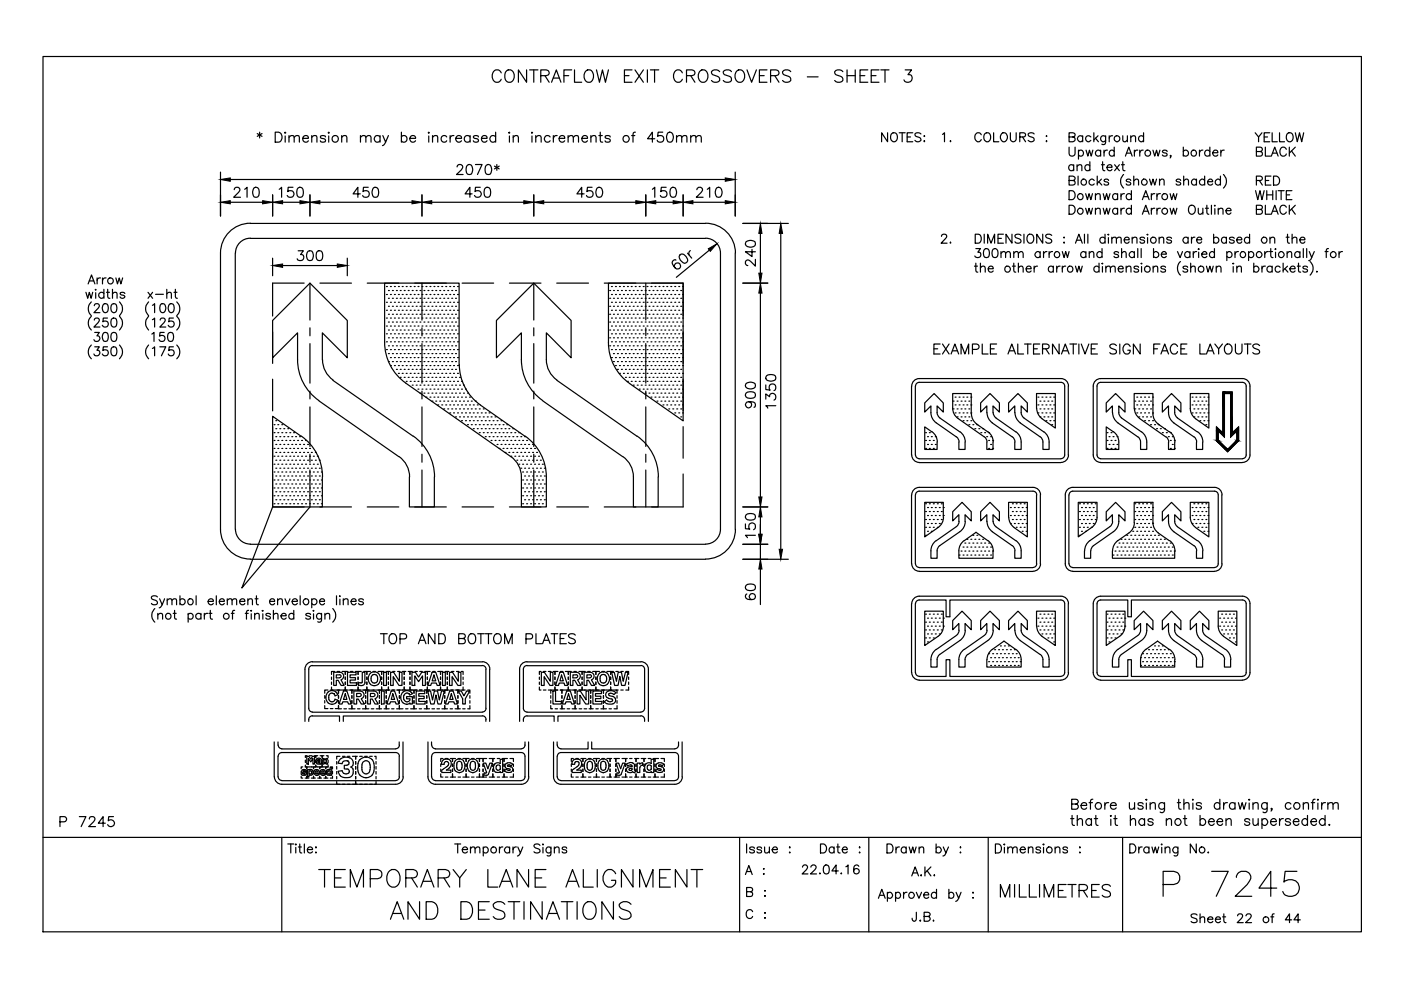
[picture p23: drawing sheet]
<svg xmlns="http://www.w3.org/2000/svg" width="297mm" height="210mm" viewBox="0 0 297 210" stroke-linecap="round" stroke-linejoin="round" font-family="sans-serif">
<g fill="none" stroke="#000" stroke-width=".25">
<path d="M9.1 12h279.5v185.6h-279.5zM106.3 15.5a.98 .98 0 0 0-1.1-.7 .98 .98 0 0 0-.8 1 1.15 1.15 0 0 0 .2 1.3 1.15 1.15 0 0 0 1.3 .2l.4-.5M107.2 15.2a.98 .98 0 0 1 1.2-.4 .98 .98 0 0 1 .6 1 1.15 1.15 0 0 1-.2 1.3 1.15 1.15 0 0 1-1.3 .2 1.75 1.75 0 0 1-.3-2.1zM111.6 14.8v2.6l-1.7-2.6v2.6M112.3 14.8h1.8M113.2 14.8v2.6M114.7 16l1.5-.1a.57 .57 0 0 0 0-1l-1.5-.1v2.6M115.5 16l.9 1.4M116.9 17.4l1.1-2.6 .9 2.6M117.3 16.6h1.2M119.6 16h1M121.2 14.8h-1.6v2.6"/>
<path d="M121.8 14.8v2.6h1.5M124.1 15.2a.96 .96 0 0 1 1.1-.4 .96 .96 0 0 1 .6 1 1.14 1.14 0 0 1-.2 1.3 1.14 1.14 0 0 1-1.3 .2 1.61 1.61 0 0 1-.2-2.1zM126.5 14.8l.6 2.6 .6-2.6 .7 2.6 .6-2.6M132.4 16h1M134 14.8h-1.6v2.6h1.6M134.6 14.8l1.8 2.6M136.4 14.8l-1.8 2.6M137.3 14.8v2.6M137.9 14.8h1.8M138.8 14.8v2.6M144.7 15.5a.96 .96 0 0 0-1.1-.7 .96 .96 0 0 0-.8 1 1.14 1.14 0 0 0 .3 1.3 1.14 1.14 0 0 0 1.2 .2l.4-.5M145.6 16l1.5-.1a.57 .57 0 0 0 0-1l-1.5-.1v2.6"/>
<path d="M146.4 16l.9 1.4M148.3 15.2a.98 .98 0 0 1 1.1-.4 .98 .98 0 0 1 .7 1 1.15 1.15 0 0 1-.3 1.3 1.15 1.15 0 0 1-1.2 .2 1.61 1.61 0 0 1-.3-2.1zM152.6 15.2a.96 .96 0 0 0-1-.4 .96 .96 0 0 0-.8 .7l.3 .3 1 .4a.65 .65 0 0 1 .5 .5 .65 .65 0 0 1-.3 .6 1.15 1.15 0 0 1-1.5-.2M155.1 15.2a.98 .98 0 0 0-1-.4 .98 .98 0 0 0-.8 .7l.3 .3 1 .4a.65 .65 0 0 1 .5 .5 .65 .65 0 0 1-.2 .6 1.23 1.23 0 0 1-1.6-.2M156.1 15.2a.98 .98 0 0 1 1.1-.4 .98 .98 0 0 1 .7 1 1.15 1.15 0 0 1-.3 1.3 1.15 1.15 0 0 1-1.2 .2 1.61 1.61 0 0 1-.3-2.1zM158.4 14.8l1 2.6 1-2.6M161 16h1M162.6 14.8h-1.6v2.6h1.6M163.4 16l1.5-.1a.57 .57 0 0 0 0-1l-1.5-.1v2.6M164.3 16l.9 1.4M167.7 15.2a.96 .96 0 0 0-1-.4 .96 .96 0 0 0-.8 .7l.3 .3 .9 .4a.65 .65 0 0 1 .5 .5 .65 .65 0 0 1-.2 .6 1.15 1.15 0 0 1-1.5-.2M171.2 16.3h2.3"/>
<path d="M178.7 15.2a.96 .96 0 0 0-.9-.4 .96 .96 0 0 0-.8 .7l.2 .3 1 .4a.65 .65 0 0 1 .5 .5 .65 .65 0 0 1-.3 .6 1.15 1.15 0 0 1-1.4-.2M179.6 16h1.7M179.6 14.8v2.6M181.3 14.8v2.6M182.3 16h1.1M184 14.8h-1.7v2.6h1.7M184.7 16h1M186.4 14.8h-1.7v2.6h1.7M186.7 14.8h1.8M187.6 14.8v2.6M191.9 14.8h1.4l-.8 1a.84 .84 0 0 1 .9 1 .84 .84 0 0 1-1.2 .6l-.3-.1-.2-.4M46.8 36.5v9.3"/>
<path d="M48.8 38.1h105M53.9 39.8a.66 .66 0 0 1 1 .3 1.84 1.84 0 0 1-.2 1.6 .68 .68 0 0 1-1-.3 1.66 1.66 0 0 1 .2-1.6zM54.5 28.3l1.1 .6M55 28v1.3M55.6 28.3l-1.1 .6M58.3 28h.8a1.12 1.12 0 0 1 .7 1.1 1.12 1.12 0 0 1-.7 1h-.8zM60.5 28.8v1.3M60.5 28l.1 .2h-.1zM61.3 29.1a.73 .73 0 0 1 1-.3l.1 1.3M61.3 28.7v1.4M62.1 39.7h-1l-.1 .9a.75 .75 0 0 1 1.2 .1 .75 .75 0 0 1-.2 1.1 .75 .75 0 0 1-1.1-.4M62.4 29.1a.73 .73 0 0 1 1-.3l.1 1.3"/>
<path d="M63.2 39.8a.66 .66 0 0 1 1 .3 1.84 1.84 0 0 1-.2 1.6 .73 .73 0 0 1-1-.3 1.84 1.84 0 0 1 .2-1.6zM64.2 29.3h1.2a.65 .65 0 0 0-.9-.5 .65 .65 0 0 0-.2 1 .64 .64 0 0 0 1.1 0M66.1 29.1a.73 .73 0 0 1 1-.3l.1 1.3M66.1 28.7v1.4M69 29a.64 .64 0 0 0-1.1 0l.1 .3 .9 .2 .1 .3a.64 .64 0 0 1-1.1 0M69.7 28l.1 .2h-.1zM69.7 28.8v1.3M72.4 29.1l.5-.4 .5 .1 .1 1.3M72.4 28.7v1.4M76.4 29.1l.5-.4 .5 .1 .2 1.3M76.4 28.7v1.4M77.6 29.1l.4-.4 .5 .1 .2 1.3"/>
<path d="M78.1 39.7h-1l-.1 .9a.74 .74 0 0 1 1.1 0 .74 .74 0 0 1-.1 1.1 .74 .74 0 0 1-1.1-.3M79.2 39.8a.66 .66 0 0 1 1 .3 1.84 1.84 0 0 1-.2 1.6 .68 .68 0 0 1-1-.3 1.66 1.66 0 0 1 .2-1.6zM80.6 29a.68 .68 0 0 0-1-.1 .68 .68 0 0 0 0 1.1 .68 .68 0 0 0 1-.2M80.6 28.7v1.4M81.2 28.7l.6 1.4 .6-1.4M81.8 30.1l-.4 .6-.3 .2M85.1 29a.66 .66 0 0 1 1 0 .66 .66 0 0 1 0 .9 .66 .66 0 0 1-1-.1M85.1 28v2.1M86.9 29.3h1.2a.65 .65 0 0 0-.9-.5 .65 .65 0 0 0-.2 1 .63 .63 0 0 0 1.1 0M90.9 28.8v1.3M90.9 28l.1 .2h-.1zM91.7 29.1a.73 .73 0 0 1 1-.3l.1 1.3"/>
<path d="M91.7 28.7v1.4M94.7 29a.66 .66 0 0 0-1 0 .66 .66 0 0 0 0 .9 .66 .66 0 0 0 1-.1M95.4 28.7v1.4M96.2 28.7a.65 .65 0 0 0-.8 .6M96.6 29.3h1.2a.65 .65 0 0 0-.9-.5 .65 .65 0 0 0-.2 1 .63 .63 0 0 0 1.1 0M96.9 35.4l.1-.3 .3-.2h.4l.3 .2a.72 .72 0 0 1-.2 .9l-1 1h1.4M99.1 35a.61 .61 0 0 1 1 .3 1.05 1.05 0 0 1-.7 1.7 .9 .9 0 0 1-.6-1.2zM99.7 29a.68 .68 0 0 0-1-.1 .68 .68 0 0 0 0 1.1 .68 .68 0 0 0 1-.2M99.7 28.7v1.4M100.8 34.9h1.4l-1 2.1M101.4 29a.63 .63 0 0 0-1.1 0l.2 .3 .9 .2v.3a.63 .63 0 0 1-1.1 0M101.8 39.7h-1l-.1 .9a.75 .75 0 0 1 1.2 .1 .75 .75 0 0 1-.2 1.1 .75 .75 0 0 1-1.1-.4"/>
<path d="M102.1 29.3h1.2a.47 .47 0 0 0-.4-.6 .68 .68 0 0 0-.8 .9 .68 .68 0 0 0 1.2 .2M102.9 39.8a.66 .66 0 0 1 1 .3 1.84 1.84 0 0 1-.2 1.6 .73 .73 0 0 1-1-.3 1.84 1.84 0 0 1 .2-1.6zM103.1 35a.61 .61 0 0 1 1 .3 1.05 1.05 0 0 1-.7 1.7 .9 .9 0 0 1-.6-1.2zM104.8 35.2l1 .6M105.1 29a.68 .68 0 0 0-1-.1 .68 .68 0 0 0 0 1.1 .68 .68 0 0 0 1-.2M105.1 28v2.1M105.3 34.9v1.2M105.8 35.2l-1 .6M107.9 28.2l.1-.2 .1 .2zM108 28.8v1.3M108.8 29.1l.5-.4 .5 .1 .1 1.3M108.8 28.7v1.4"/>
<path d="M112.8 28l.1 .2h-.1zM112.8 28.8v1.3M113.6 29.1l.5-.4 .5 .1 .1 1.3M113.6 28.7v1.4M116.6 29a.68 .68 0 0 0-1-.1 .68 .68 0 0 0 0 1.1 .68 .68 0 0 0 1-.2M117.3 28.7v1.4M118.1 28.7a.65 .65 0 0 0-.8 .6M118.5 29.3h1.2a.65 .65 0 0 0-.9-.5 .65 .65 0 0 0-.2 1 .64 .64 0 0 0 1.1 0M120.5 29.1l.5-.4 .4 .1 .2 1.3M120.5 28.7v1.4M121.6 29.1a.73 .73 0 0 1 1-.3l.1 1.3M123.4 29.3h1.2a.47 .47 0 0 0-.4-.6 .68 .68 0 0 0-.8 .9 .68 .68 0 0 0 1.2 .2"/>
<path d="M125.3 29.1l.5-.4 .5 .1 .1 1.3M125.3 28.7v1.4M125.5 39.7h-.9l-.2 .9a.74 .74 0 0 1 1.2 0 .74 .74 0 0 1-.2 1.1 .74 .74 0 0 1-1.1-.3M126.6 39.8a.66 .66 0 0 1 1 .3 1.05 1.05 0 0 1-.6 1.7 1.1 1.1 0 0 1-.5-1.7zM127 28.7h.7M127.3 28v1.7l.1 .4h.4M129.4 29a.64 .64 0 0 0-1.1 0l.1 .3 .9 .2 .1 .3a.64 .64 0 0 1-1.1 0M133.9 28.7h.7M134.7 28l-.4 .2-.1 .2v1.7M138.8 29.4h-1.5l1-1.4v2.1M140.5 28h-1l-.1 .9a.75 .75 0 0 1 1.1 0 .75 .75 0 0 1-.1 1.1 .75 .75 0 0 1-1.1-.3M141.2 39.7h-1l-.1 .9a.74 .74 0 0 1 1.1 0 .74 .74 0 0 1-.1 1.1 .74 .74 0 0 1-1.1-.3"/>
<path d="M141.6 28.2a.66 .66 0 0 1 1 .2 1.08 1.08 0 0 1-.6 1.7 1.15 1.15 0 0 1-.6-1.7zM142.3 39.8a.62 .62 0 0 1 1 .3 1.05 1.05 0 0 1-.7 1.7 .9 .9 0 0 1-.6-1.2zM143.4 29.1a.73 .73 0 0 1 1.1-.3v1.3M143.4 28.7v1.4M144.5 29.1a.73 .73 0 0 1 1.1-.3v1.3M146.4 29.1a.73 .73 0 0 1 1.1-.3v1.3M146.4 28.7v1.4M147.5 29.1l.6-.4 .5 .1 .1 1.3M151.9 39.8a.66 .66 0 0 1 1.1 .3 1.05 1.05 0 0 1-.7 1.7 1.1 1.1 0 0 1-.5-1.7zM155.9 36.5v9.3M188.2 28.2v1.9l-1.3-1.9v1.9M189 28.4a.78 .78 0 0 1 1-.1 .78 .78 0 0 1 .3 1 .72 .72 0 0 1-.8 .8 .72 .72 0 0 1-.7-.8z"/>
<path d="M190.6 28.2h1.3M191.3 28.2v1.9M192.3 29h.8M193.5 28.2h-1.2v1.9h1.2M195.3 28.4a.73 .73 0 0 0-1.3 .2l.2 .3 .8 .3 .3 .6a.8 .8 0 0 1-1.3 0M195.9 28.9h.2zM195.9 29.9h.2l-.1 .2zM199.8 28.5l.5-.3v1.9M201.4 29.9h.2l-.1 .2zM208 28.6a.64 .64 0 0 0-.9-.4 1.01 1.01 0 0 0-.4 1.1 1.01 1.01 0 0 0 .9 .8l.4-.5M208.8 28.4a.78 .78 0 0 1 1-.1 .78 .78 0 0 1 .2 1 .72 .72 0 0 1-.7 .8 .72 .72 0 0 1-.7-.8zM210.7 28.2v1.9h1.1"/>
<path d="M212.5 28.2a.93 .93 0 0 1 1.1 .6 .93 .93 0 0 1-.4 1.1 .86 .86 0 0 1-1-.3 .86 .86 0 0 1 0-1zM214.2 28.2v1.3a.62 .62 0 0 0 .6 .6 .62 .62 0 0 0 .6-.6v-1.3M216.2 29h1.1l.1-.3v-.4l-.4-.1h-.8v1.9M216.8 29l.6 1.1M219.3 28.4a.74 .74 0 0 0-1.3 .2l.2 .3 .9 .3a.46 .46 0 0 1 0 .7 .8 .8 0 0 1-1.1-.1M221.8 28.9h.2zM221.8 29.9h.2l-.1 .2zM226.7 31.2v1.4a.64 .64 0 0 0 .6 .5 .64 .64 0 0 0 .6-.5v-1.4M226.7 38.3h.8l.4-.2a.41 .41 0 0 0-.2-.6l-1-.2v1.9h.8l.4-.1v-.5l-.4-.3M226.7 29h.8l.4-.1a.41 .41 0 0 0-.2-.7h-1v1.9h.8a.51 .51 0 0 0 .5-.6 .51 .51 0 0 0-.5-.5M227.6 35.2a.59 .59 0 0 0-.8-.1 .59 .59 0 0 0 0 .9 .59 .59 0 0 0 .8-.1M227.6 34.9v1.3"/>
<path d="M228.4 35.3l.3-.3a.44 .44 0 0 1 .7 .3v.9M228.4 34.9v1.3M228.6 37.3v1.9M228.7 32.1a.59 .59 0 0 1 .8 0 .59 .59 0 0 1 0 .8 .59 .59 0 0 1-.8 0M228.7 31.8v1.9M229.5 29a.61 .61 0 0 0-.9-.1 .61 .61 0 0 0 0 1 .61 .61 0 0 0 .9-.1M229.5 28.8v1.3M230.3 31.8l.3 1.3 .4-1.3 .4 1.3 .3-1.3M231.1 35.2a.59 .59 0 0 0-.9-.1 .59 .59 0 0 0 0 .9 .59 .59 0 0 0 .9-.1M231.1 34.3v1.9M231.3 29a.61 .61 0 0 0-.9-.1 .61 .61 0 0 0 0 1 .61 .61 0 0 0 .9-.1M231.9 28.2v1.9"/>
<path d="M232 38.3a.61 .61 0 0 0-.9-.1 .61 .61 0 0 0 0 .9 .61 .61 0 0 0 .9-.1M232.3 29.3l.6 .8M232.6 37.3v1.9M232.8 28.8l-.9 .9M233 38.5l.6 .7M233.4 32.1a.61 .61 0 0 0-1-.1 .61 .61 0 0 0 0 .9 .61 .61 0 0 0 1 0M233.4 31.8v1.3M233.5 38l-.9 .9M233.5 34.9h.7M233.8 34.3v1.5l.1 .3 .3 .1M234.1 31.8v1.3M234.4 28.8l-.1 1.7-.2 .1h-.5"/>
<path d="M234.4 29a.59 .59 0 0 0-.9 0 .59 .59 0 0 0 0 .8 .59 .59 0 0 0 .9 0M234.7 35.5h1.1v-.2a.58 .58 0 0 0-.9-.2 .58 .58 0 0 0 0 .9 .58 .58 0 0 0 .9-.1M234.8 31.8a.58 .58 0 0 0-.7 .6M235 38.3a.53 .53 0 0 0-.4-.3 .53 .53 0 0 0-.5 .3l.2 .2 .5 .1 .2 .4a.57 .57 0 0 1-.9 0M235.2 28.8v1.3M235.9 28.8a.59 .59 0 0 0-.7 .5M236.2 32.1a.59 .59 0 0 0-.8 0 .59 .59 0 0 0 0 .8 .59 .59 0 0 0 .8 0M236.2 31.2v1.9M236.3 34.9l1 1.3M237.3 34.9l-1 1.3M237.8 34.9h.6M238.1 28.8v1.1l.5 .2 .4-.4"/>
<path d="M238.1 34.3v1.5v.3l.4 .1M238.2 37a1.93 1.93 0 0 0 0 2.9M238.6 33.1l.7-1.9 .7 1.9M238.9 32.5h.8M239 28.8v1.3M239.7 38.3a.53 .53 0 0 0-.4-.3 .53 .53 0 0 0-.5 .3l.2 .2 .5 .1 .2 .4a.57 .57 0 0 1-.9 0M239.7 29.1l.5-.3 .5 .1 .1 1.2M239.7 28.8v1.3M240.4 38.4l.4-.4 .5 .1 .1 1.1M240.4 37.3v1.9M240.5 31.8v1.3M241.2 31.8a.58 .58 0 0 0-.7 .6"/>
<path d="M241.7 31.8v1.3M242.4 31.8a.63 .63 0 0 0-.7 .6M242.5 29a.59 .59 0 0 0-.9 0 .59 .59 0 0 0 0 .8 .59 .59 0 0 0 .9 0M242.5 28.2v1.9M243.7 38l.4 1.2 .3-1.2 .4 1.2 .4-1.2M244.4 31.8l.4 1.3 .4-1.3 .3 1.3 .4-1.3M245.8 38.4l.5-.4 .4 .1 .1 1.1M245.8 38v1.2M247.5 32.1a.57 .57 0 0 0-1.1 0l.3 .3 .7 .2 .1 .3a.62 .62 0 0 1-1.1 0M248.3 33h-.2h.2l-.2 .5M250.3 38.3a.53 .53 0 0 0-.5-.3 .53 .53 0 0 0-.4 .3l.2 .2 .5 .1 .2 .4a.57 .57 0 0 1-.9 0M250.9 32.1a.61 .61 0 0 1 .9-.1 .61 .61 0 0 1 0 .9 .61 .61 0 0 1-.9 0"/>
<path d="M250.9 31.2v1.9M251 38.4l.4-.4 .5 .1 .1 1.1M251 37.3v1.9M253.7 38.3a.59 .59 0 0 0-.9-.1 .59 .59 0 0 0 0 .9 .59 .59 0 0 0 .9-.1M253.7 38v1.2M254.3 31.8v1.3M255 31.8a.63 .63 0 0 0-.7 .6M255.4 38.3a.61 .61 0 0 0-.9-.1 .61 .61 0 0 0 0 .9 .61 .61 0 0 0 .9-.1M255.4 37.3v1.9M256 38.5h1.1a.56 .56 0 0 0-.7-.6 .56 .56 0 0 0-.4 .8 .58 .58 0 0 0 .5 .5 .58 .58 0 0 0 .6-.2M256.5 32.1a.61 .61 0 0 0-.9-.1 .61 .61 0 0 0 0 .9 .61 .61 0 0 0 .9 0M256.5 31.2v1.9"/>
<path d="M257.1 32.4h1.1a.58 .58 0 0 0-.8-.5 .58 .58 0 0 0-.2 1 .57 .57 0 0 0 1 0M258.8 38.3a.61 .61 0 0 0-1-.1 .61 .61 0 0 0 0 .9 .61 .61 0 0 0 1-.1M258.8 37.3v1.9M258.8 31.8v1.3M259.4 37a1.93 1.93 0 0 1 0 2.9M259.6 31.8a.58 .58 0 0 0-.8 .6M266.1 28.2l.7 .8v1.1M266.4 38.3l1.1-.1 .1-.3v-.4l-.4-.2h-.8v1.9M266.4 32.1l1.1-.1 .1-.2-.1-.5-1.1-.1v1.9h.8l.4-.2v-.4l-.4-.4M267 38.3l.6 .9M267.6 28.2l-.8 .8M268 29h.7"/>
<path d="M268.3 31.2v1.9h1.1M268.3 38.3h.7M269.2 28.2h-1.2v1.9h1.2M269.5 37.3h-1.2v1.9h1.2M269.6 33.1l.7-1.9 .7 1.9M269.7 28.2v1.9h1.1M269.8 32.5h.9M270 37.3h.7a1.02 1.02 0 0 1 .6 1 1.02 1.02 0 0 1-.6 .9h-.7zM271.3 28.2v1.9h1M272.7 31.7a.69 .69 0 0 0-.8-.5 .69 .69 0 0 0-.5 .7v.5a.69 .69 0 0 0 .5 .7 .69 .69 0 0 0 .8-.5M272.9 28.4a.78 .78 0 0 1 1-.1 .78 .78 0 0 1 .3 1 .72 .72 0 0 1-.8 .8 .72 .72 0 0 1-.7-.8zM273.4 31.2v1.9"/>
<path d="M273.8 32l.8 1.1M274.6 28.2l.5 1.9 .4-1.9 .5 1.9 .4-1.9M274.6 31.2l-1.2 1.3M18.9 59.6h1M20.6 58.9v1.3M21.3 58.9a.58 .58 0 0 0-.7 .6M21.7 58.9v1.3M22.5 58.9a.64 .64 0 0 0-.8 .6M24.6 58.9l.3 1.3 .4-1.3 .3 1.3 .4-1.3M46.8 53.7v58.5a6.3 6.3 0 0 0 6.3 6.3M48.8 42.9h6.9M49.7 40.2l.1-.3 .3-.2h.4l.3 .2a.66 .66 0 0 1-.2 .9l-1.1 1h1.5"/>
<path d="M49.9 53.7v58.5M51.9 40.1l.5-.4v2.1M53.1 50.5h96.5M53.1 47.4h96.5M53.1 50.5a3.2 3.2 0 0 0-3.2 3.2M53.1 47.3a6.3 6.3 0 0 0-6.3 6.4M57.8 41.3v4.5M57.8 54.7v3.8M59.2 40.1l.5-.4v2.1M59.9 42.9h3.7M59.9 56.3h11.6M63.2 53.2h1.1l-.6 .8a.66 .66 0 0 1 .7 .7 .66 .66 0 0 1-.9 .5l-.4-.1-.1-.2"/>
<path d="M65.3 53.3a.69 .69 0 0 1 1 .3 1.05 1.05 0 0 1-.7 1.6 1.27 1.27 0 0 1-.3-1.9zM65.7 41.3v4.5M67.3 53.3a.73 .73 0 0 1 1 .3 1.84 1.84 0 0 1-.2 1.6 .73 .73 0 0 1-1-.3 1.84 1.84 0 0 1 .2-1.6zM67.8 42.9h19.5M73.6 54.7v3.8M76.4 41.1h-1.5l1-1.4v2.1M89.5 41.3v4.5M91.5 42.9h19.6M100.1 41.1h-1.5l1-1.4v2.1M113.2 41.3v4.5M115.3 42.9h19.5M123.8 41.1h-1.5l1-1.4v2.1"/>
<path d="M136.9 41.3v4.5M138.3 40.1l.5-.4v2.1M139 42.9h3.7M143.3 55.2l-.2-.2a.7 .7 0 0 0-.5 .9 1.23 1.23 0 0 0 1.4 1 .67 .67 0 0 0 .2-.9 .67 .67 0 0 0-.9-.2 .67 .67 0 0 0-.2 1M144.3 53.9a1.24 1.24 0 0 1 1.3 1.7l-.1 .1a.99 .99 0 0 1-1.3-.5l-.2-.8zM144.8 41.3v4.5M145.8 53.7l.9 1M146.4 53.1a.72 .72 0 0 0-.3 1M146.9 42.9h6.9M147.8 40.2v-.3l.3-.2h.5l.3 .2a.66 .66 0 0 1-.3 .9l-1 1h1.5M149.6 50.5a3.2 3.2 0 0 1 3.2 3.2M149.6 47.3a6.3 6.3 0 0 1 6.3 6.4"/>
<path d="M150 40.1l.5-.4v2.1M150.4 53l-7 5.8M152.8 53.7v58.5a3.2 3.2 0 0 1-3.2 3.2M155.9 53.7v58.5M157.5 47.4h9.6M158.2 51.3a1.65 1.65 0 0 1 1.9 0 .73 .73 0 0 1-.3 1 1.1 1.1 0 0 1-1.8-.7zM159.4 52.9v1.5l-1.4-1h2.2M160.2 55v1.4l-1.1-1a.64 .64 0 0 0-.9-.1l-.2 .6 .3 .3 .3 .1M161.2 49.5v8.4M165.5 49.5v67M199.6 50.1l.1-.3 .3-.1h.5l.2 .3-.1 .4-1.1 1.2h1.3M201.5 51.4v.2z"/>
<path d="M206.6 56.4h.6M206.8 49.7h.6a1.02 1.02 0 0 1 .7 .9 1.02 1.02 0 0 1-.7 1h-.6zM206.9 52.7h1l-.6 .8a.62 .62 0 0 1 .6 .8 .62 .62 0 0 1-1 .2l-.2-.2M206.9 55.8v1.5l.1 .3 .3 .1M207.9 56.8l.4-.4 .5 .1 .1 1.2M207.9 55.8v1.9M208.7 49.7v1.9M208.8 52.8a.59 .59 0 0 1 .9 .3 1.64 1.64 0 0 1-.2 1.4 .67 .67 0 0 1-.9-.2 1.64 1.64 0 0 1 .2-1.5zM209.4 51.6v-1.9l.7 1.9 .8-1.9v1.9M209.5 57h1.1v-.2a.62 .62 0 0 0-.9-.2 .62 .62 0 0 0-.2 .9 .62 .62 0 0 0 .9 .1l.2-.2M210.6 52.8a.59 .59 0 0 1 .9 .3 1.21 1.21 0 0 1-.5 1.5l-.4-.1a1.51 1.51 0 0 1 0-1.7zM211.6 50.5h.7"/>
<path d="M212.2 53.7l.5-.4 .4 .2 .1 1.1M212.2 53.3v1.3M212.7 49.7h-1.1v1.9h1.1M213.2 53.7l.5-.4 .4 .2 .1 1.1M214.6 49.7v1.9l-1.3-1.9v1.9M214.6 56.4h.7M214.9 53.7l.5-.4 .4 .2 .1 1.1M214.9 55.8v1.5l.1 .3 .4 .1M214.9 53.3v1.3M215.9 53.7l.5-.4 .4 .2 .1 1.1M215.9 56.8l.5-.4 .4 .1 .1 1.2M215.9 55.8v1.9"/>
<path d="M216.5 49.9a.73 .73 0 0 0-1.3 .2l.4 .4a.94 .94 0 0 1 .9 .5v.3a.8 .8 0 0 1-1.3 0M217.1 49.7v1.9M217.6 57h1v-.2a.62 .62 0 0 0-.8-.2 .62 .62 0 0 0-.2 .9 .62 .62 0 0 0 .9 .1l.1-.2M217.9 49.9a.71 .71 0 0 1 .8-.2 .71 .71 0 0 1 .5 .7 .85 .85 0 0 1-.2 .9 .85 .85 0 0 1-.9 .2l-.4-.7zM219.3 56.4v1.3M220 56.4a.63 .63 0 0 0-.7 .6M220.5 53.6a.61 .61 0 0 0-.9-.1 .61 .61 0 0 0 0 1 .61 .61 0 0 0 .9-.1M220.5 53.3v1.3M221.1 49.7v1.9l-1.3-1.9v1.9M221.2 53.3v1.3M222 53.3l-.5 .2-.3 .4M222.4 53.3v1.3"/>
<path d="M223 49.9a.71 .71 0 0 0-.7-.3 .71 .71 0 0 0-.6 .5l.2 .3 1 .4 .1 .5a.8 .8 0 0 1-1.3 0M223.2 53.3a.65 .65 0 0 0-.8 .6M223.3 56.7a.6 .6 0 0 0-.9-.1 .6 .6 0 0 0 0 .9 .6 .6 0 0 0 .9-.1M223.3 56.4v1.3M224 56.4v1.3M224.8 56.4a.63 .63 0 0 0-.8 .6M225.2 53.3l.4 1.3 .3-1.3 .4 1.3 .4-1.3M225.2 56.4v1.3M225.5 50.4h.2zM225.6 51.4v.2zM225.9 56.4a.63 .63 0 0 0-.7 .6M226.7 40.4h.6a1.02 1.02 0 0 1 .7 1 1.02 1.02 0 0 1-.7 .9h-.6z"/>
<path d="M226.7 43.5h.6a1.02 1.02 0 0 1 .7 1 1.02 1.02 0 0 1-.7 .9h-.6zM228 51.6l.7-1.9 .8 1.9M228 56.4l.4 1.3 .3-1.3 .4 1.3 .4-1.3M228.3 50.9h.9M229.9 49.7v1.9M230.2 41.1l.4 1.2 .3-1.2 .4 1.2 .3-1.2M230.2 44.2l.4 1.2 .3-1.2 .4 1.2 .3-1.2M230.2 53.6a.61 .61 0 0 0-.9-.1 .61 .61 0 0 0 0 1 .61 .61 0 0 0 .9-.1M230.2 53.3v1.3M230.6 49.7v1.9M230.9 53.7l.5-.4 .4 .2 .1 1.1M230.9 53.3v1.3"/>
<path d="M232.3 41.4l.4-.3h.5l.1 1.2M232.3 44.5l.3-.3a.44 .44 0 0 1 .7 .3v.9M232.3 41.1v1.2M232.3 44.2v1.2M233 56.7a.62 .62 0 0 0-.9-.1 .62 .62 0 0 0 0 .9 .62 .62 0 0 0 .9-.1M233 55.8v1.9M233.7 53.6a.61 .61 0 0 0-1-.1 .61 .61 0 0 0 0 1 .61 .61 0 0 0 1-.1M233.7 52.7v1.9M233.7 56.5v1.2M233.7 55.8v.2zM233.9 41.1l.3 1.2 .4-1.2 .4 1.2 .3-1.2M233.9 44.2l.3 1.2 .4-1.2 .4 1.2 .3-1.2"/>
<path d="M234.3 50.5a.61 .61 0 0 0-.9 0 .61 .61 0 0 0 0 .9 .61 .61 0 0 0 .9-.1M234.3 49.7v1.9M234.5 56.8l.4-.4 .4 .1 .1 1.2M234.5 56.4v1.3M235 50.4v1.2M235 49.7v.1zM235.4 56.8l.5-.4 .5 .1v1.2M235.7 50.6a.63 .63 0 0 1 .9-.2l.1 1.2M235.7 50.3v1.3M236.7 50.6l.3-.2a.44 .44 0 0 1 .7 .2v1M237 41.3a.6 .6 0 0 0-.9 0 .6 .6 0 0 0 0 .8 .6 .6 0 0 0 .9 0M237 44.4a.59 .59 0 0 0-.9-.1 .59 .59 0 0 0 0 .9 .59 .59 0 0 0 .9-.1"/>
<path d="M237 41.1v1.2M237 44.2v1.2M237.1 57h1v-.2a.62 .62 0 0 0-.8-.2 .62 .62 0 0 0-.2 .9 .62 .62 0 0 0 .9 .1l.1-.2M237.2 53.6a.54 .54 0 0 0-.5-.3 .54 .54 0 0 0-.5 .3l.2 .3 .5 .1 .3 .4a.58 .58 0 0 1-1 0M237.7 41.1v1.2M237.7 44.2v1.2M237.8 53.7l.5-.4 .4 .2 .1 1.1M237.8 52.7v1.9M238.4 50.8h1v-.2a.58 .58 0 0 0-.9-.1 .58 .58 0 0 0 0 .9 .58 .58 0 0 0 .9-.1M238.4 41.1a.63 .63 0 0 0-.7 .5M238.4 44.2a.64 .64 0 0 0-.7 .5M238.8 56.8l.4-.4 .5 .1 .1 1.2"/>
<path d="M238.8 56.4v1.3M239.9 41.3a.62 .62 0 0 0-.9-.1 .62 .62 0 0 0 0 1 .62 .62 0 0 0 .9-.1M239.9 44.4a.61 .61 0 0 0-.9-.1 .61 .61 0 0 0 0 .9 .61 .61 0 0 0 .9-.1M239.9 40.4v1.9M239.9 43.5v1.9M240 50.6l.3-.2a.44 .44 0 0 1 .8 .2v1M240 50.3v1.3M240.5 53.6a.61 .61 0 0 0-.9-.1 .61 .61 0 0 0 0 1 .61 .61 0 0 0 .9-.1M240.5 53.3v1.3M241.2 52.7v1.9M241.4 56.7a.57 .57 0 0 0-1 0l.1 .2 .6 .2a.33 .33 0 0 1 .2 .5 .63 .63 0 0 1-.9-.2M241.9 52.7v1.9"/>
<path d="M242 56.5v1.2M242 55.8v.2zM242.2 42.3l.7-1.9 .7 1.9M242.2 45.4l.7-1.9 .7 1.9M242.5 41.7h.9M242.5 44.8h.9M242.7 50.5a.57 .57 0 0 0-1 0l.1 .3 .8 .2 .1 .3a.53 .53 0 0 1-.5 .3 .53 .53 0 0 1-.5-.3M243.3 50.4v1.2M243.3 49.7v.1zM244.1 41.1v1.2M244.1 44.2v1.2M244.5 56.8l.5-.4 .4 .1 .1 1.2"/>
<path d="M244.5 56.4v1.3M244.6 53.6a.61 .61 0 0 1 .9-.1 .61 .61 0 0 1 0 1 .61 .61 0 0 1-.9-.1M244.6 52.7v1.9M244.8 41.1a.58 .58 0 0 0-.7 .5M244.8 44.2a.59 .59 0 0 0-.7 .5M245.3 41.1v1.2M245.3 44.2v1.2M245.8 50.6a.63 .63 0 0 1 .8-.2l.1 1.2M245.8 50.3v1.3M246 41.1a.58 .58 0 0 0-.7 .5M246 44.2a.59 .59 0 0 0-.7 .5M246.2 53.9h1.1a.56 .56 0 0 0-.7-.6 .56 .56 0 0 0-.4 .8 .57 .57 0 0 0 .5 .5 .57 .57 0 0 0 .6-.2"/>
<path d="M247.1 56.7a.62 .62 0 0 0-1 0l.1 .2 .8 .3 .1 .2a.62 .62 0 0 1-1 0M248.1 41.1l.3 1.2 .4-1.2 .4 1.2 .3-1.2M248.1 44.2l.3 1.2 .4-1.2 .4 1.2 .3-1.2M248.4 50.5a.62 .62 0 0 0-1 0l.1 .3 .8 .2 .1 .3a.57 .57 0 0 1-1 0M249.7 53.3l.5 1.3 .5-1.3M250.3 55.5a1.93 1.93 0 0 0 0 2.8M251.8 56.7a.62 .62 0 0 0-1 0l.1 .2 .7 .2a.33 .33 0 0 1 .1 .5 .7 .7 0 0 1-.9-.2M251.9 50.5a.61 .61 0 0 0-.9 0 .61 .61 0 0 0 0 .9 .61 .61 0 0 0 .9-.1M251.9 50.3v1.3M252.2 43.8a.78 .78 0 0 1 1-.1 .78 .78 0 0 1 .2 1 .72 .72 0 0 1-.7 .7 .72 .72 0 0 1-.7-.7zM252.3 53.6a.61 .61 0 0 0-.9-.1 .61 .61 0 0 0 0 1 .61 .61 0 0 0 .9-.1M252.3 53.3v1.3"/>
<path d="M252.4 56.8l.5-.4 .4 .1 .1 1.2M252.4 55.8v1.9M252.6 50.3v1.3M253 53.3v1.3M253.3 50.3a.63 .63 0 0 0-.7 .5M253.7 53.3a.65 .65 0 0 0-.7 .6M253.7 50.8h1.1v-.2a.58 .58 0 0 0-.9-.1 .58 .58 0 0 0 0 .9 .58 .58 0 0 0 .9-.1M254.1 44.2v1.1l.5 .1 .4-.4M254.1 53.5v1.1M254.1 52.7l.2 .1-.2 .1zM254.8 53.9h1.1a.58 .58 0 0 0-.9-.5 .58 .58 0 0 0-.1 1 .57 .57 0 0 0 1 0M255 44.2v1.2"/>
<path d="M255.6 44.2h.6M255.8 56.4l.3 1.3 .4-1.3 .4 1.3 .3-1.3M255.9 43.5v1.5l.1 .3 .3 .1M256.9 43.5v1.9M257.3 50.5a.61 .61 0 0 1 .9 0 .61 .61 0 0 1 0 .9 .61 .61 0 0 1-.9-.1M257.3 49.7v1.9M257.5 53.6a.59 .59 0 0 0-.9 0 .59 .59 0 0 0 0 .8 .59 .59 0 0 0 .9 0M257.5 52.7v1.9M257.6 44.2v1.2M257.6 43.5v.2zM257.9 56.8l.4-.4 .5 .1 .1 1.2M257.9 56.4v1.3"/>
<path d="M258.3 44.5l.3-.3a.44 .44 0 0 1 .7 .3v.9M258.3 44.2v1.2M259.9 44.7h1.1a.57 .57 0 0 0-.8-.5 .57 .57 0 0 0-.2 .9 .53 .53 0 0 0 .5 .3 .53 .53 0 0 0 .5-.3M260 50.5a.59 .59 0 0 0-.8 0 .59 .59 0 0 0 0 .8 .59 .59 0 0 0 .8 0M260 50.3v1.3M260.1 53.6a.61 .61 0 0 1 .9-.1 .61 .61 0 0 1 0 1 .61 .61 0 0 1-.9-.1M260.1 53.3v1.9M261.5 56.5v1.2M261.5 55.8l.1 .1-.1 .1zM261.7 50.5a.62 .62 0 0 0-1 0v.3l.9 .2 .1 .3a.57 .57 0 0 1-1 0M261.8 53.3v1.3M262.2 50.8h1.1v-.2a.58 .58 0 0 0-.9-.1 .58 .58 0 0 0 0 .9 .58 .58 0 0 0 .9-.1"/>
<path d="M262.2 56.8l.5-.4 .4 .1 .1 1.2M262.2 56.4v1.3M262.6 53.3a.65 .65 0 0 0-.8 .6M264.7 53.6a.61 .61 0 0 1 .9-.1 .61 .61 0 0 1 0 1 .61 .61 0 0 1-.9-.1M264.7 53.3v1.9M264.9 50.5a.61 .61 0 0 0-.9 0 .61 .61 0 0 0 0 .9 .61 .61 0 0 0 .9-.1M264.9 49.7v1.9M265.8 56.7a.62 .62 0 0 1 .9-.1 .62 .62 0 0 1 0 .9 .62 .62 0 0 1-.9-.1M265.8 55.8v1.9M266.2 40.4l.5 1.9 .4-1.9 .5 1.9 .4-1.9M266.4 44.4l1.1-.1 .1-.3v-.3l-.4-.2h-.8v1.9h.8a.51 .51 0 0 0 .5-.5 .51 .51 0 0 0-.5-.5M267.6 56.4v1.3"/>
<path d="M268.2 53.3v1.3M268.3 43.5v1.9h1.1M268.3 56.4a.58 .58 0 0 0-.7 .6M268.6 40.4v1.9M268.6 41.3h1.2M268.9 53.3a.73 .73 0 0 0-.7 .6M269.2 53.3h.6M269.3 50.6l.4-.3 .4 .1 .2 1.2M269.3 50.3v1.3M269.4 52.7v1.6l.2 .2 .3 .1M269.6 45.4l.7-1.9 .7 1.9M269.7 56.7a.62 .62 0 0 0-.9-.1 .62 .62 0 0 0 0 .9 .62 .62 0 0 0 .9-.1"/>
<path d="M269.7 56.4v1.3M269.8 40.4v1.9M269.8 44.8h.9M270.4 53.5v1.1M270.4 52.7v.2zM270.6 40.4v1.9M271 40.4h1.3M271.4 56.7a.6 .6 0 0 0-.9-.1 .6 .6 0 0 0 0 .9 .6 .6 0 0 0 .9-.1M271.6 40.4v1.9M272 55.8v1.9M272.4 57l.7 .7M272.7 50.3h.6"/>
<path d="M272.7 43.9a.77 .77 0 0 0-1-.3 .77 .77 0 0 0-.3 1.1 .7 .7 0 0 0 .5 .7 .7 .7 0 0 0 .8-.4M272.7 41.3h.7M272.9 53.7l.4-.4 .5 .2 .1 1.1M272.9 53.3v1.3M273 49.7v1.5l.1 .3 .3 .1M273 56.4l-1 .9M273.4 43.5v1.9M273.5 57h1.1v-.2a.62 .62 0 0 0-.9-.2 .62 .62 0 0 0-.2 .9 .62 .62 0 0 0 .9 .1l.2-.2M273.8 44.3l.8 1.1M273.9 40.4h-1.2v1.9h1.2M274 50.6l.2-.2a.44 .44 0 0 1 .8 .2v1M274 49.7v1.9"/>
<path d="M274.6 43.5l-1.2 1.3M275.1 56.4h.6M275.3 55.8v1.5l.1 .3 .4 .1M275.6 50.8h1.1v-.2a.58 .58 0 0 0-.9-.1 .58 .58 0 0 0 0 .9 .58 .58 0 0 0 .9-.1M275.6 53.6a.61 .61 0 0 0-.9-.1 .61 .61 0 0 0 0 1 .61 .61 0 0 0 .9-.1M275.6 53.3v1.3M276.3 52.7v1.9M277 52.7v1.9M277.2 56.7a.58 .58 0 0 0-1 0l.1 .2 .7 .2a.33 .33 0 0 1 .1 .5 .63 .63 0 0 1-.9-.2M277.6 53.3l.5 1.3 .6-1.3M277.8 55.5a1.93 1.93 0 0 1 0 2.8M278.1 54.6l-.3 .6h-.3"/>
<path d="M279.1 57.6h.2zM280.9 53.3h.7M281.7 52.7l-.4 .1-.1 .3v1.5M283.9 53.3v1.3M284.6 53.3a.65 .65 0 0 0-.7 .6M18.2 62l.4 1.2 .3-1.2 .4 1.2 .4-1.2M18.7 60.2l.7-1.9 .7 1.9M19.4 64a1.98 1.98 0 0 0 0 2.9M19.4 67.1a1.98 1.98 0 0 0 0 2.9M19.4 73.2a1.98 1.98 0 0 0 0 2.9M20 64.8l.3-.4 .7 .2a.6 .6 0 0 1-.2 .8l-.9 .9h1.3M20 67.9l.3-.5 .7 .2a.6 .6 0 0 1-.2 .8l-.9 .9h1.3"/>
<path d="M20.1 70.5h1l-.6 .7a.62 .62 0 0 1 .5 1 .62 .62 0 0 1-1.1-.2M20.1 73.5h1l-.6 .8a.62 .62 0 0 1 .5 1 .62 .62 0 0 1-1.1-.2M20.3 61.3v.2zM20.3 62.1v1.1M22 64.5a.63 .63 0 0 1 .9 .2 .99 .99 0 0 1-.7 1.6 1.2 1.2 0 0 1-.2-1.8zM22 70.6a.63 .63 0 0 1 .9 .2 .99 .99 0 0 1-.7 1.6 1.2 1.2 0 0 1-.2-1.8zM22 62.2a.61 .61 0 0 0-.9-.1 .61 .61 0 0 0 0 .9 .61 .61 0 0 0 .9-.1M22 61.3v1.9M22.6 62h.6M22.8 67.4h-.9l-.1 .8a.67 .67 0 0 1 1 .1 .67 .67 0 0 1-.2 1 .67 .67 0 0 1-.9-.3M22.8 73.5h-.9l-.1 .8a.67 .67 0 0 1 1 .1 .67 .67 0 0 1-.2 1 .67 .67 0 0 1-.9-.3M22.8 61.3v1.6l.1 .2 .4 .1"/>
<path d="M23.8 64.5a.63 .63 0 0 1 .9 .2 .99 .99 0 0 1-.6 1.6 1.2 1.2 0 0 1-.3-1.8zM23.8 67.5a.63 .63 0 0 1 .9 .3 .99 .99 0 0 1-.6 1.5 1.2 1.2 0 0 1-.3-1.8zM23.8 70.6a.63 .63 0 0 1 .9 .2 .99 .99 0 0 1-.6 1.6 1.2 1.2 0 0 1-.3-1.8zM23.8 73.6a.63 .63 0 0 1 .9 .3 .99 .99 0 0 1-.6 1.5 1.19 1.19 0 0 1-.3-1.8zM23.8 62.3l.5-.3 .4 .1 .1 1.1M23.8 61.3v1.9M25.3 64a1.98 1.98 0 0 1 0 2.9M25.3 67.1a1.98 1.98 0 0 1 0 2.9M25.3 73.2a1.98 1.98 0 0 1 0 2.9M26.5 62.2a.62 .62 0 0 0-1 0l.2 .3 .5 .1 .3 .3a.54 .54 0 0 1-.5 .4 .54 .54 0 0 1-.5-.4M31.4 62l1 1.2M31.5 64a1.98 1.98 0 0 0 0 2.9"/>
<path d="M31.5 67.1a1.98 1.98 0 0 0 0 2.9M31.5 73.2a1.98 1.98 0 0 0 0 2.9M32.2 70.8l.5-.3v1.9M32.3 64.7l.5-.3v1.9M32.3 67.8l.5-.4v1.9M32.3 73.9l.5-.4v1.9M32.4 62l-1 1.2M33 62.4h1.6M33.9 73.5h1.3l-1 1.9M34 67.9l.3-.5 .6 .2a.6 .6 0 0 1-.1 .8l-.9 .9h1.3M34.1 64.5a.61 .61 0 0 1 .9 .2 .99 .99 0 0 1-.6 1.6 1.29 1.29 0 0 1-.3-1.8zM34.8 70.5h-.9l-.1 .8a.67 .67 0 0 1 1 0 .67 .67 0 0 1-.1 1 .67 .67 0 0 1-1-.3"/>
<path d="M35.4 62.3a.63 .63 0 0 1 .9-.2v1.1M35.4 61.3v1.9M35.8 70.6a.63 .63 0 0 1 .9 .2 .99 .99 0 0 1-.6 1.6 1.2 1.2 0 0 1-.3-1.8zM36 64.5a.63 .63 0 0 1 .8 .2 .99 .99 0 0 1-.6 1.6 1.2 1.2 0 0 1-.2-1.8zM36.8 67.4h-.9l-.1 .8a.67 .67 0 0 1 1 .1 .67 .67 0 0 1-.2 1 .67 .67 0 0 1-.9-.3M36.8 73.5h-.9l-.1 .8a.67 .67 0 0 1 1 .1 .67 .67 0 0 1-.2 1 .67 .67 0 0 1-.9-.3M36.9 62h.6M37.2 61.3v1.6l.1 .2 .3 .1M37.5 64a1.98 1.98 0 0 1 0 2.9M37.5 67.1a1.98 1.98 0 0 1 0 2.9M37.5 73.2a1.98 1.98 0 0 1 0 2.9M57.8 70.4v6.6"/>
<path d="M64.5 60h-6.7v7M65.7 60v7.9M65.7 69.5v1.7M65.7 72.9v8.3M67.8 60h6.7M68.3 76.3v-5.7l5.3 5.3v-8l-7.9-7.9-7.9 7.9v8l5.3-5.3v5.7a10.6 10.6 0 0 0 4.5 8.6M68.4 76.3a5.3 5.3 0 0 0 2.2 4.3M77.9 60h6.7M81.5 72.6a10.6 10.6 0 0 0 4.6 8.6l22.2 15.6M81.5 72.6v-12.6h15.8v17.3M81.9 65.8h.1M81.9 64.1h.1"/>
<path d="M81.9 62.4h.1M81.9 60.7h.1M81.9 70.8h.1M81.9 69.1h.1M81.9 67.4h.1M81.9 74.1h.1M81.9 72.5h.1M82.4 64.9h.1M82.4 63.2h.1M82.4 61.6h.1M82.4 71.6h.1M82.4 70h.1"/>
<path d="M82.4 68.3h.1M82.4 66.6h.1M82.4 76.7h.1M82.4 75h.1M82.4 73.3h.1M82.8 65.8h.1M82.8 64.1h.1M82.8 62.4h.1M82.8 60.7h.1M82.8 70.8h.1M82.8 69.1h.1M82.8 67.4h.1"/>
<path d="M82.8 77.5h.1M82.8 75.8h.1M82.8 74.1h.1M82.8 72.5h.1M83.2 64.9h.1M83.2 63.2h.1M83.2 61.6h.1M83.2 71.6h.1M83.2 70h.1M83.2 68.3h.1M83.2 66.6h.1M83.2 76.7h.1"/>
<path d="M83.2 75h.1M83.2 73.3h.1M83.6 65.8h.1M83.6 64.1h.1M83.6 62.4h.1M83.6 60.7h.1M83.6 70.8h.1M83.6 69.1h.1M83.6 67.4h.1M83.6 77.5h.1M83.6 75.8h.1M83.6 74.1h.1"/>
<path d="M83.6 72.5h.1M84 64.9h.1M84 63.2h.1M84 61.6h.1M84 71.6h.1M84 70h.1M84 68.3h.1M84 66.6h.1M84 76.7h.1M84 75h.1M84 73.3h.1M84 78.3h.1"/>
<path d="M84.5 65.8h.1M84.5 64.1h.1M84.5 62.4h.1M84.5 60.7h.1M84.5 70.8h.1M84.5 69.1h.1M84.5 67.4h.1M84.5 77.5h.1M84.5 75.8h.1M84.5 74.1h.1M84.5 72.5h.1M84.5 79.2h.1"/>
<path d="M84.9 64.9h.1M84.9 63.2h.1M84.9 61.6h.1M84.9 71.6h.1M84.9 70h.1M84.9 68.3h.1M84.9 66.6h.1M84.9 76.7h.1M84.9 75h.1M84.9 73.3h.1M84.9 78.3h.1M85.3 65.8h.1"/>
<path d="M85.3 64.1h.1M85.3 62.4h.1M85.3 60.7h.1M85.3 70.8h.1M85.3 69.1h.1M85.3 67.4h.1M85.3 77.5h.1M85.3 75.8h.1M85.3 74.1h.1M85.3 72.5h.1M85.3 79.2h.1M85.7 64.9h.1"/>
<path d="M85.7 63.2h.1M85.7 61.6h.1M85.7 71.6h.1M85.7 70h.1M85.7 68.3h.1M85.7 66.6h.1M85.7 76.7h.1M85.7 75h.1M85.7 73.3h.1M85.7 78.3h.1M86.1 65.8h.1M86.1 64.1h.1"/>
<path d="M86.1 62.4h.1M86.1 60.7h.1M86.1 70.8h.1M86.1 69.1h.1M86.1 67.4h.1M86.1 77.5h.1M86.1 75.8h.1M86.1 74.1h.1M86.1 72.5h.1M86.1 79.2h.1M86.5 64.9h.1M86.5 63.2h.1"/>
<path d="M86.5 61.6h.1M86.5 71.6h.1M86.5 70h.1M86.5 68.3h.1M86.5 66.6h.1M86.5 76.7h.1M86.5 75h.1M86.5 73.3h.1M86.5 78.3h.1M87 65.8h.1M87 64.1h.1M87 62.4h.1"/>
<path d="M87 60.7h.1M87 70.8h.1M87 69.1h.1M87 67.4h.1M87 77.5h.1M87 75.8h.1M87 74.1h.1M87 72.5h.1M87 79.2h.1M87.4 64.9h.1M87.4 63.2h.1M87.4 61.6h.1"/>
<path d="M87.4 71.6h.1M87.4 70h.1M87.4 68.3h.1M87.4 66.6h.1M87.4 76.7h.1M87.4 75h.1M87.4 73.3h.1M87.4 78.3h.1M87.8 65.8h.1M87.8 64.1h.1M87.8 62.4h.1M87.8 60.7h.1"/>
<path d="M87.8 70.8h.1M87.8 69.1h.1M87.8 67.4h.1M87.8 77.5h.1M87.8 75.8h.1M87.8 74.1h.1M87.8 72.5h.1M87.8 79.2h.1M87.9 60h6.7M88.2 64.9h.1M88.2 63.2h.1M88.2 61.6h.1"/>
<path d="M88.2 71.6h.1M88.2 70h.1M88.2 68.3h.1M88.2 66.6h.1M88.2 76.7h.1M88.2 75h.1M88.2 73.3h.1M88.2 78.3h.1M88.6 65.8h.1M88.6 64.1h.1M88.6 62.4h.1M88.6 60.7h.1"/>
<path d="M88.6 70.8h.1M88.6 69.1h.1M88.6 67.4h.1M88.6 77.5h.1M88.6 75.8h.1M88.6 74.1h.1M88.6 72.5h.1M88.6 79.2h.1M89 64.9h.1M89 63.2h.1M89 61.6h.1M89 71.6h.1"/>
<path d="M89 70h.1M89 68.3h.1M89 66.6h.1M89 76.7h.1M89 75h.1M89 73.3h.1M89 78.3h.1M89.5 65.8h.1M89.5 64.1h.1M89.5 62.4h.1M89.5 60.7h.1M89.5 70.8h.1"/>
<path d="M89.5 69.1h.1M89.5 67.4h.1M89.5 77.5h.1M89.5 75.8h.1M89.5 74.1h.1M89.5 72.5h.1M89.5 79.2h.1M89.5 60v7.9M89.5 69.5v1.7M89.5 72.9v8.3M89.9 64.9h.1M89.9 63.2h.1"/>
<path d="M89.9 61.6h.1M89.9 71.6h.1M89.9 70h.1M89.9 68.3h.1M89.9 66.6h.1M89.9 76.7h.1M89.9 75h.1M89.9 73.3h.1M89.9 78.3h.1M90.3 65.8h.1M90.3 64.1h.1M90.3 62.4h.1"/>
<path d="M90.3 60.7h.1M90.3 70.8h.1M90.3 69.1h.1M90.3 67.4h.1M90.3 77.5h.1M90.3 75.8h.1M90.3 74.1h.1M90.3 72.5h.1M90.3 79.2h.1M90.7 64.9h.1M90.7 63.2h.1M90.7 61.6h.1"/>
<path d="M90.7 71.6h.1M90.7 70h.1M90.7 68.3h.1M90.7 66.6h.1M90.7 76.7h.1M90.7 75h.1M90.7 73.3h.1M90.7 78.3h.1M91.2 65.8h.1M91.2 64.1h.1M91.2 62.4h.1M91.2 60.7h.1"/>
<path d="M91.2 70.8h.1M91.2 69.1h.1M91.2 67.4h.1M91.2 77.5h.1M91.2 75.8h.1M91.2 74.1h.1M91.2 72.5h.1M91.2 79.2h.1M91.6 64.9h.1M91.6 63.2h.1M91.6 61.6h.1M91.6 71.6h.1"/>
<path d="M91.6 70h.1M91.6 68.3h.1M91.6 66.6h.1M91.6 76.7h.1M91.6 75h.1M91.6 73.3h.1M91.6 78.3h.1M92 65.8h.1M92 64.1h.1M92 62.4h.1M92 60.7h.1M92 70.8h.1"/>
<path d="M92 69.1h.1M92 67.4h.1M92 77.5h.1M92 75.8h.1M92 74.1h.1M92 72.5h.1M92 79.2h.1M92.4 64.9h.1M92.4 63.2h.1M92.4 61.6h.1M92.4 71.6h.1M92.4 70h.1"/>
<path d="M92.4 68.3h.1M92.4 66.6h.1M92.4 76.7h.1M92.4 75h.1M92.4 73.3h.1M92.4 78.3h.1M92.8 65.8h.1M92.8 64.1h.1M92.8 62.4h.1M92.8 60.7h.1M92.8 70.8h.1M92.8 69.1h.1"/>
<path d="M92.8 67.4h.1M92.8 77.5h.1M92.8 75.8h.1M92.8 74.1h.1M92.8 72.5h.1M92.8 79.2h.1M93.2 64.9h.1M93.2 63.2h.1M93.2 61.6h.1M93.2 71.6h.1M93.2 70h.1M93.2 68.3h.1"/>
<path d="M93.2 66.6h.1M93.2 76.7h.1M93.2 75h.1M93.2 73.3h.1M93.2 78.3h.1M93.7 65.8h.1M93.7 64.1h.1M93.7 62.4h.1M93.7 60.7h.1M93.7 70.8h.1M93.7 69.1h.1M93.7 67.4h.1"/>
<path d="M93.7 77.5h.1M93.7 75.8h.1M93.7 74.1h.1M93.7 72.5h.1M93.7 79.2h.1M94.1 64.9h.1M94.1 63.2h.1M94.1 61.6h.1M94.1 71.6h.1M94.1 70h.1M94.1 68.3h.1M94.1 66.6h.1"/>
<path d="M94.1 76.7h.1M94.1 75h.1M94.1 73.3h.1M94.1 78.3h.1M94.5 65.8h.1M94.5 64.1h.1M94.5 62.4h.1M94.5 60.7h.1M94.5 70.8h.1M94.5 69.1h.1M94.5 67.4h.1M94.5 77.5h.1"/>
<path d="M94.5 75.8h.1M94.5 74.1h.1M94.5 72.5h.1M94.5 79.2h.1M94.9 64.9h.1M94.9 63.2h.1M94.9 61.6h.1M94.9 71.6h.1M94.9 70h.1M94.9 68.3h.1M94.9 66.6h.1M94.9 76.7h.1"/>
<path d="M94.9 75h.1M94.9 73.3h.1M94.9 78.3h.1M95.3 65.8h.1M95.3 64.1h.1M95.3 62.4h.1M95.3 60.7h.1M95.3 70.8h.1M95.3 69.1h.1M95.3 67.4h.1M95.3 77.5h.1M95.3 75.8h.1"/>
<path d="M95.3 74.1h.1M95.3 72.5h.1M95.3 79.2h.1M95.8 64.9h.1M95.8 63.2h.1M95.8 61.6h.1M95.8 71.6h.1M95.8 70h.1M95.8 68.3h.1M95.8 66.6h.1M95.8 76.7h.1M95.8 75h.1"/>
<path d="M95.8 73.3h.1M95.8 78.3h.1M96.2 65.8h.1M96.2 64.1h.1M96.2 62.4h.1M96.2 60.7h.1M96.2 70.8h.1M96.2 69.1h.1M96.2 67.4h.1M96.2 77.5h.1M96.2 75.8h.1M96.2 74.1h.1"/>
<path d="M96.2 72.5h.1M96.2 79.2h.1M96.6 64.9h.1M96.6 63.2h.1M96.6 61.6h.1M96.6 71.6h.1M96.6 70h.1M96.6 68.3h.1M96.6 66.6h.1M96.6 76.7h.1M96.6 75h.1M96.6 73.3h.1"/>
<path d="M96.6 78.3h.1M97 65.8h.1M97 64.1h.1M97 62.4h.1M97 60.7h.1M97 70.8h.1M97 69.1h.1M97 67.4h.1M97 77.5h.1M97 75.8h.1M97 74.1h.1M97 72.5h.1"/>
<path d="M97 79.2h.1M97.4 77.2a10.6 10.6 0 0 0 4.5 8.7M98 60h6.7M108 60h6.7M113.2 60v7.9M113.2 69.5v1.7M113.2 72.9v8.3M118 60h6.8M128.1 60h6.7M129.3 64.9h.1M129.3 63.2h.1M129.3 61.6h.1"/>
<path d="M129.3 71.6h.1M129.3 70h.1M129.3 68.3h.1M129.3 66.6h.1M129.3 73.3h.1M129.6 65.8h.1M129.6 64.1h.1M129.6 62.4h.1M129.6 60.7h.1M129.6 70.8h.1M129.6 69.1h.1M129.6 67.4h.1"/>
<path d="M129.6 75.8h.1M129.6 74.1h.1M129.6 72.5h.1M130.1 64.9h.1M130.1 63.2h.1M130.1 61.6h.1M130.1 71.6h.1M130.1 70h.1M130.1 68.3h.1M130.1 66.6h.1M130.1 76.7h.1M130.1 75h.1"/>
<path d="M130.1 73.3h.1M130.5 65.8h.1M130.5 64.1h.1M130.5 62.4h.1M130.5 60.7h.1M130.5 70.8h.1M130.5 69.1h.1M130.5 67.4h.1M130.5 77.5h.1M130.5 75.8h.1M130.5 74.1h.1M130.5 72.5h.1"/>
<path d="M130.9 64.9h.1M130.9 63.2h.1M130.9 61.6h.1M130.9 71.6h.1M130.9 70h.1M130.9 68.3h.1M130.9 66.6h.1M130.9 76.7h.1M130.9 75h.1M130.9 73.3h.1M130.9 78.3h.1M131.3 65.8h.1"/>
<path d="M131.3 64.1h.1M131.3 62.4h.1M131.3 60.7h.1M131.3 70.8h.1M131.3 69.1h.1M131.3 67.4h.1M131.3 77.5h.1M131.3 75.8h.1M131.3 74.1h.1M131.3 72.5h.1M131.3 79.2h.1M131.8 64.9h.1"/>
<path d="M131.8 63.2h.1M131.8 61.6h.1M131.8 71.6h.1M131.8 70h.1M131.8 68.3h.1M131.8 66.6h.1M131.8 76.7h.1M131.8 75h.1M131.8 73.3h.1M131.8 78.3h.1M132.2 65.8h.1M132.2 64.1h.1"/>
<path d="M132.2 62.4h.1M132.2 60.7h.1M132.2 70.8h.1M132.2 69.1h.1M132.2 67.4h.1M132.2 77.5h.1M132.2 75.8h.1M132.2 74.1h.1M132.2 72.5h.1M132.2 79.2h.1M132.6 64.9h.1M132.6 63.2h.1"/>
<path d="M132.6 61.6h.1M132.6 71.6h.1M132.6 70h.1M132.6 68.3h.1M132.6 66.6h.1M132.6 76.7h.1M132.6 75h.1M132.6 73.3h.1M132.6 78.3h.1M133 65.8h.1M133 64.1h.1M133 62.4h.1"/>
<path d="M133 60.7h.1M133 70.8h.1M133 69.1h.1M133 67.4h.1M133 75.8h.1M133 74.1h.1M133 72.5h.1M133 79.2h.1M133 77.5h.1M133.4 64.9h.1M133.4 63.2h.1M133.4 61.6h.1"/>
<path d="M133.4 71.6h.1M133.4 70h.1M133.4 68.3h.1M133.4 66.6h.1M133.4 76.7h.1M133.4 75h.1M133.4 73.3h.1M133.4 78.3h.1M133.8 65.8h.1M133.8 64.1h.1M133.8 62.4h.1M133.8 60.7h.1"/>
<path d="M133.8 70.8h.1M133.8 69.1h.1M133.8 67.4h.1M133.8 75.8h.1M133.8 74.1h.1M133.8 72.5h.1M133.8 79.2h.1M133.8 77.5h.1M134.3 64.9h.1M134.3 63.2h.1M134.3 61.6h.1M134.3 70h.1"/>
<path d="M134.3 68.3h.1M134.3 66.6h.1M134.3 76.7h.1M134.3 75h.1M134.3 73.3h.1M134.3 71.6h.1M134.3 78.3h.1M134.7 65.8h.1M134.7 64.1h.1M134.7 62.4h.1M134.7 60.7h.1M134.7 70.8h.1"/>
<path d="M134.7 69.1h.1M134.7 67.4h.1M134.7 75.8h.1M134.7 74.1h.1M134.7 72.5h.1M134.7 79.2h.1M134.7 77.5h.1M135.1 64.9h.1M135.1 63.2h.1M135.1 61.6h.1M135.1 70h.1M135.1 68.3h.1"/>
<path d="M135.1 66.6h.1M135.1 76.7h.1M135.1 75h.1M135.1 73.3h.1M135.1 71.6h.1M135.1 78.3h.1M135.5 65.8h.1M135.5 64.1h.1M135.5 62.4h.1M135.5 60.7h.1M135.5 70.8h.1M135.5 69.1h.1"/>
<path d="M135.5 67.4h.1M135.5 75.8h.1M135.5 74.1h.1M135.5 72.5h.1M135.5 79.2h.1M135.5 77.5h.1M135.9 64.9h.1M135.9 63.2h.1M135.9 61.6h.1M135.9 70h.1M135.9 68.3h.1M135.9 66.6h.1"/>
<path d="M135.9 76.7h.1M135.9 75h.1M135.9 73.3h.1M135.9 71.6h.1M135.9 78.3h.1M136.4 65.8h.1M136.4 64.1h.1M136.4 62.4h.1M136.4 60.7h.1M136.4 70.8h.1M136.4 69.1h.1M136.4 67.4h.1"/>
<path d="M136.4 75.8h.1M136.4 74.1h.1M136.4 72.5h.1M136.4 79.2h.1M136.4 77.5h.1M136.8 64.9h.1M136.8 63.2h.1M136.8 61.6h.1M136.8 70h.1M136.8 68.3h.1M136.8 66.6h.1M136.8 76.7h.1"/>
<path d="M136.8 75h.1M136.8 73.3h.1M136.8 71.6h.1M136.8 78.3h.1M136.9 60v7.9M136.9 69.5v1.7M136.9 72.9v8.3M137.2 65.8h.1M137.2 64.1h.1M137.2 62.4h.1M137.2 60.7h.1M137.2 70.8h.1"/>
<path d="M137.2 69.1h.1M137.2 67.4h.1M137.2 75.8h.1M137.2 74.1h.1M137.2 72.5h.1M137.2 79.2h.1M137.2 77.5h.1M137.6 64.9h.1M137.6 63.2h.1M137.6 61.6h.1M137.6 70h.1M137.6 68.3h.1"/>
<path d="M137.6 66.6h.1M137.6 76.7h.1M137.6 75h.1M137.6 73.3h.1M137.6 71.6h.1M137.6 78.3h.1M138 65.8h.1M138 64.1h.1M138 62.4h.1M138 60.7h.1M138 70.8h.1M138 69.1h.1"/>
<path d="M138 67.4h.1M138 75.8h.1M138 74.1h.1M138 72.5h.1M138 79.2h.1M138 77.5h.1M138.1 60h6.7v7M138.4 64.9h.1M138.4 63.2h.1M138.4 61.6h.1M138.4 70h.1M138.4 68.3h.1"/>
<path d="M138.4 66.6h.1M138.4 76.7h.1M138.4 75h.1M138.4 73.3h.1M138.4 71.6h.1M138.4 78.3h.1M138.9 65.8h.1M138.9 64.1h.1M138.9 62.4h.1M138.9 60.7h.1M138.9 70.8h.1M138.9 69.1h.1"/>
<path d="M138.9 67.4h.1M138.9 75.8h.1M138.9 74.1h.1M138.9 72.5h.1M138.9 79.2h.1M138.9 77.5h.1M139.3 64.9h.1M139.3 63.2h.1M139.3 61.6h.1M139.3 70h.1M139.3 68.3h.1M139.3 66.6h.1"/>
<path d="M139.3 76.7h.1M139.3 75h.1M139.3 73.3h.1M139.3 71.6h.1M139.3 78.3h.1M139.7 64.1h.1M139.7 62.4h.1M139.7 60.7h.1M139.7 70.8h.1M139.7 69.1h.1M139.7 67.4h.1M139.7 65.8h.1"/>
<path d="M139.7 75.8h.1M139.7 74.1h.1M139.7 72.5h.1M139.7 79.2h.1M139.7 77.5h.1M140.1 64.9h.1M140.1 63.2h.1M140.1 61.6h.1M140.1 70h.1M140.1 68.3h.1M140.1 66.6h.1M140.1 76.7h.1"/>
<path d="M140.1 75h.1M140.1 73.3h.1M140.1 71.6h.1M140.1 78.3h.1M140.6 64.1h.1M140.6 62.4h.1M140.6 60.7h.1M140.6 70.8h.1M140.6 69.1h.1M140.6 67.4h.1M140.6 65.8h.1M140.6 75.8h.1"/>
<path d="M140.6 74.1h.1M140.6 72.5h.1M140.6 79.2h.1M140.6 77.5h.1M140.9 64.9h.1M140.9 63.2h.1M140.9 61.6h.1M140.9 70h.1M140.9 68.3h.1M140.9 66.6h.1M140.9 76.7h.1M140.9 75h.1"/>
<path d="M140.9 73.3h.1M140.9 71.6h.1M140.9 78.3h.1M141.4 64.1h.1M141.4 62.4h.1M141.4 60.7h.1M141.4 70.8h.1M141.4 69.1h.1M141.4 67.4h.1M141.4 65.8h.1M141.4 75.8h.1M141.4 74.1h.1"/>
<path d="M141.4 72.5h.1M141.4 79.2h.1M141.4 77.5h.1M141.8 64.9h.1M141.8 63.2h.1M141.8 61.6h.1M141.8 70h.1M141.8 68.3h.1M141.8 66.6h.1M141.8 76.7h.1M141.8 75h.1M141.8 73.3h.1"/>
<path d="M141.8 71.6h.1M141.8 78.3h.1M142.2 64.1h.1M142.2 62.4h.1M142.2 60.7h.1M142.2 70.8h.1M142.2 69.1h.1M142.2 67.4h.1M142.2 65.8h.1M142.2 75.8h.1M142.2 74.1h.1M142.2 72.5h.1"/>
<path d="M142.2 79.2h.1M142.2 77.5h.1M142.6 64.9h.1M142.6 63.2h.1M142.6 61.6h.1M142.6 70h.1M142.6 68.3h.1M142.6 66.6h.1M142.6 76.7h.1M142.6 75h.1M142.6 73.3h.1M142.6 71.6h.1"/>
<path d="M142.6 78.3h.1M143.1 64.1h.1M143.1 62.4h.1M143.1 60.7h.1M143.1 70.8h.1M143.1 69.1h.1M143.1 67.4h.1M143.1 65.8h.1M143.1 75.8h.1M143.1 74.1h.1M143.1 72.5h.1M143.1 79.2h.1"/>
<path d="M143.1 77.5h.1M143.5 64.9h.1M143.5 63.2h.1M143.5 61.6h.1M143.5 70h.1M143.5 68.3h.1M143.5 66.6h.1M143.5 76.7h.1M143.5 75h.1M143.5 73.3h.1M143.5 71.6h.1M143.5 78.3h.1"/>
<path d="M143.9 64.1h.1M143.9 62.4h.1M143.9 60.7h.1M143.9 70.8h.1M143.9 69.1h.1M143.9 67.4h.1M143.9 65.8h.1M143.9 75.8h.1M143.9 74.1h.1M143.9 72.5h.1M143.9 79.2h.1M143.9 77.5h.1"/>
<path d="M144.3 64.9h.1M144.3 63.2h.1M144.3 61.6h.1M144.3 70h.1M144.3 68.3h.1M144.3 66.6h.1M144.3 76.7h.1M144.3 75h.1M144.3 73.3h.1M144.3 71.6h.1M144.3 78.3h.1M144.7 64.1h.1"/>
<path d="M144.7 62.4h.1M144.7 60.7h.1M144.7 70.8h.1M144.7 69.1h.1M144.7 67.4h.1M144.7 65.8h.1M144.7 75.8h.1M144.7 74.1h.1M144.7 72.5h.1M144.7 79.2h.1M144.7 77.5h.1M144.8 70.4v6.6"/>
<path d="M157.5 60h5.3M161.2 62.1v43.3M162.5 79.7a1.65 1.65 0 0 1 1.9 0 .68 .68 0 0 1-.3 1 1.1 1.1 0 0 1-1.7-.7zM198 74h.8M199.3 72.9h-1.3v2.2h1.3M199.8 72.9l1.4 2.2M201.2 72.9l-1.4 2.2M201.6 75.1l.9-2.2 .8 2.2M201.9 74.4h1.1M203.8 75.1v-2.2l.8 2.2 .8-2.2v2.2M206.2 74.1h.9a.57 .57 0 0 0 .5-.6 .57 .57 0 0 0-.5-.6h-.9v2.2M208.3 72.9v2.2h1.2"/>
<path d="M210 74h.8M211.3 72.9h-1.3v2.2h1.3M213.7 75.1l.8-2.2 .8 2.2M214 74.4h1M215.8 72.9v2.2h1.2M217.2 72.9h1.4M217.9 72.9v2.2M219.1 74h.8M220.4 72.9h-1.3v2.2h1.3M221 74l1.2-.1 .2-.3-.1-.4-.4-.3h-.9v2.2M221.7 74l.7 1.1M224.6 72.9v2.2l-1.4-2.2v2.2"/>
<path d="M225.1 75.1l.8-2.2 .8 2.2M225.4 74.4h1M226.8 72.9h1.5M227.6 72.9v2.2M228.7 72.9v2.2M229.2 72.9l.9 2.2 .8-2.2M231.4 74h.8M232.7 72.9h-1.3v2.2h1.3M236.7 73.3a.77 .77 0 0 0-.8-.4 .77 .77 0 0 0-.6 .5l.2 .3 1.1 .6 .1 .5a.93 .93 0 0 1-1.4 0M237.4 72.9v2.2M239.6 73.4a.78 .78 0 0 0-.9-.5 .78 .78 0 0 0-.6 .8v.6a.76 .76 0 0 0 .8 .8 .76 .76 0 0 0 .7-.8h-.5M241.7 72.9v2.2l-1.4-2.2v2.2"/>
<path d="M244.6 74h.8M245.9 72.9h-1.3v2.2M246.1 75.1l.8-2.2 .8 2.2M246.4 74.4h1.1M249.7 73.4a.78 .78 0 0 0-.9-.5 .78 .78 0 0 0-.7 .8v.6a.78 .78 0 0 0 .7 .8 .78 .78 0 0 0 .9-.6M250.4 74h.8M251.6 72.9h-1.2v2.2h1.2M254.4 72.9v2.2h1.2M255.8 75.1l.8-2.2 .8 2.2M256.1 74.4h1M257.6 72.9l.8 1.1v1.1M259.2 72.9l-.8 1.1"/>
<path d="M260 73.1l.2-.2a1.06 1.06 0 0 1 1 1.1 1.06 1.06 0 0 1-1 1.1 1.23 1.23 0 0 1-.2-2zM261.9 72.9v1.6a.71 .71 0 0 0 .7 .6 .71 .71 0 0 0 .7-.6v-1.6M263.8 72.9h1.4M264.5 72.9v2.2M267.1 73.3a.8 .8 0 0 0-.8-.4 .8 .8 0 0 0-.7 .5 1.35 1.35 0 0 0 1.2 .8l.3 .6a.97 .97 0 0 1-1.5 0M57.8 80.4v6.7M57.8 90.5v6.7M58.1 98.4h.1M58.1 96.7h.1M58.1 95.1h.1M58.1 93.4h.1M58.1 91.7h.1"/>
<path d="M58.1 90h.1M58.5 97.6h.1M58.5 95.9h.1M58.5 94.2h.1M58.5 92.6h.1M58.5 90.9h.1M58.5 89.2h.1M58.5 99.3h.1M58.9 98.4h.1M58.9 96.7h.1M58.9 95.1h.1M58.9 93.4h.1"/>
<path d="M58.9 91.7h.1M58.9 90h.1M59.3 97.6h.1M59.3 95.9h.1M59.3 94.2h.1M59.3 92.6h.1M59.3 90.9h.1M59.3 99.3h.1M59.7 98.4h.1M59.7 96.7h.1M59.7 95.1h.1M59.7 93.4h.1"/>
<path d="M59.7 91.7h.1M59.7 90h.1M60.2 97.6h.1M60.2 95.9h.1M60.2 94.2h.1M60.2 92.6h.1M60.2 90.9h.1M60.2 99.3h.1M60.6 98.4h.1M60.6 96.7h.1M60.6 95.1h.1M60.6 93.4h.1"/>
<path d="M60.6 91.7h.1M61 97.6h.1M61 95.9h.1M61 94.2h.1M61 92.6h.1M61 90.9h.1M61 99.3h.1M61.4 96.7h.1M61.4 95.1h.1M61.4 93.4h.1M61.4 91.7h.1M61.4 98.4h.1"/>
<path d="M61.9 97.6h.1M61.9 95.9h.1M61.9 94.2h.1M61.9 92.6h.1M61.9 99.3h.1M62.2 96.7h.1M62.2 95.1h.1M62.2 93.4h.1M62.2 91.7h.1M62.2 98.4h.1M62.7 97.6h.1M62.7 95.9h.1"/>
<path d="M62.7 94.2h.1M62.7 92.6h.1M62.7 99.3h.1M63.1 96.7h.1M63.1 95.1h.1M63.1 93.4h.1M63.1 98.4h.1M63.5 97.6h.1M63.5 95.9h.1M63.5 94.2h.1M63.5 92.6h.1M63.5 99.3h.1"/>
<path d="M63.9 92.5l-6.1-4.2v19.2h10.5v-6.4M63.9 92.5a10.6 10.6 0 0 1 4.5 8.6M63.9 96.7h.1M63.9 95.1h.1M63.9 93.4h.1M63.9 98.4h.1M64.4 97.6h.1M64.4 95.9h.1M64.4 94.2h.1M64.4 99.3h.1M64.8 96.7h.1M64.8 95.1h.1"/>
<path d="M64.8 93.4h.1M64.8 98.4h.1M65.2 97.6h.1M65.2 95.9h.1M65.2 94.2h.1M65.2 99.3h.1M65.6 96.7h.1M65.6 95.1h.1M65.6 98.4h.1M65.7 99.7v7.8l-14.4 17.2 6.5-17.2M65.7 82.9v1.7M65.7 86.3v8.4"/>
<path d="M65.7 96.3v1.7M66 97.6h.1M66 95.9h.1M66 99.3h.1M66.4 96.7h.1M66.4 98.4h.1M66.9 97.6h.1M66.9 95.9h.1M66.9 99.3h.1M67.3 96.7h.1M67.3 98.4h.1M67.6 85l17 11.8"/>
<path d="M67.7 97.6h.1M67.7 99.3h.1M70.6 80.6l17 11.9M84.6 96.8a5.3 5.3 0 0 1 2.2 4.3v6.4h5.3v-6.4M84.9 80h.1M85.7 80h.1M86.1 80.9h.1M86.5 80h.1M87 80.9h.1M87.4 81.7h.1M87.4 80h.1M87.6 92.5a10.6 10.6 0 0 1 4.5 8.6"/>
<path d="M87.8 80.9h.1M88.2 81.7h.1M88.2 80h.1M88.6 82.5h.1M88.6 80.9h.1M89 83.4h.1M89 81.7h.1M89 80h.1M89.5 82.5h.1M89.5 80.9h.1M89.5 82.9v1.7M89.5 86.3v8.4"/>
<path d="M89.5 96.3v1.7M89.5 99.7v7.8M89.9 83.4h.1M89.9 81.7h.1M89.9 80h.1M90.3 84.2h.1M90.3 82.5h.1M90.3 80.9h.1M90.7 83.4h.1M90.7 81.7h.1M90.7 80h.1M91.2 84.2h.1"/>
<path d="M91.2 82.5h.1M91.2 80.9h.1M91.6 85h.1M91.6 83.4h.1M91.6 81.7h.1M91.6 80h.1M92 84.2h.1M92 82.5h.1M92 80.9h.1M92.4 85h.1M92.4 83.4h.1M92.4 81.7h.1"/>
<path d="M92.4 80h.1M92.8 84.2h.1M92.8 82.5h.1M92.8 80.9h.1M92.8 85.9h.1M93.2 85h.1M93.2 83.4h.1M93.2 81.7h.1M93.2 80h.1M93.7 84.2h.1M93.7 82.5h.1M93.7 80.9h.1"/>
<path d="M93.7 85.9h.1M94.1 85h.1M94.1 83.4h.1M94.1 81.7h.1M94.1 80h.1M94.1 86.7h.1M94.5 84.2h.1M94.5 82.5h.1M94.5 80.9h.1M94.5 85.9h.1M94.9 85h.1M94.9 83.4h.1"/>
<path d="M94.9 81.7h.1M94.9 80h.1M94.9 86.7h.1M95.3 84.2h.1M95.3 82.5h.1M95.3 80.9h.1M95.3 87.5h.1M95.3 85.9h.1M95.8 85h.1M95.8 83.4h.1M95.8 81.7h.1M95.8 80h.1"/>
<path d="M95.8 86.7h.1M96.2 84.2h.1M96.2 82.5h.1M96.2 80.9h.1M96.2 87.5h.1M96.2 85.9h.1M96.6 85h.1M96.6 83.4h.1M96.6 81.7h.1M96.6 80h.1M96.6 88.4h.1M96.6 86.7h.1"/>
<path d="M97 84.2h.1M97 82.5h.1M97 80.9h.1M97 87.5h.1M97 85.9h.1M97.4 85h.1M97.4 83.4h.1M97.4 81.7h.1M97.4 80h.1M97.4 88.4h.1M97.4 86.7h.1M97.8 84.2h.1"/>
<path d="M97.8 82.5h.1M97.8 80.9h.1M97.8 89.2h.1M97.8 87.5h.1M97.8 85.9h.1M98.3 85h.1M98.3 83.4h.1M98.3 81.7h.1M98.3 88.4h.1M98.3 86.7h.1M98.7 84.2h.1M98.7 82.5h.1"/>
<path d="M98.7 89.2h.1M98.7 87.5h.1M98.7 85.9h.1M99.1 85h.1M99.1 83.4h.1M99.1 90h.1M99.1 88.4h.1M99.1 86.7h.1M99.5 84.2h.1M99.5 89.2h.1M99.5 87.5h.1M99.5 85.9h.1"/>
<path d="M99.9 85h.1M99.9 90h.1M99.9 88.4h.1M99.9 86.7h.1M100.3 90.9h.1M100.3 89.2h.1M100.3 87.5h.1M100.3 85.9h.1M100.8 85h.1M100.8 90h.1M100.8 88.4h.1M100.8 86.7h.1"/>
<path d="M101.2 90.9h.1M101.2 89.2h.1M101.2 87.5h.1M101.2 85.9h.1M101.6 91.7h.1M101.6 90h.1M101.6 88.4h.1M101.6 86.7h.1M101.9 85.9l9.4 6.6M102 90.9h.1M102 89.2h.1M102 87.5h.1"/>
<path d="M102.5 91.7h.1M102.5 90h.1M102.5 88.4h.1M102.5 86.7h.1M102.9 92.6h.1M102.9 90.9h.1M102.9 89.2h.1M102.9 87.5h.1M103.3 91.7h.1M103.3 90h.1M103.3 88.4h.1M103.7 92.6h.1"/>
<path d="M103.7 90.9h.1M103.7 89.2h.1M103.7 87.5h.1M104.1 93.4h.1M104.1 91.7h.1M104.1 90h.1M104.1 88.4h.1M104.5 92.6h.1M104.5 90.9h.1M104.5 89.2h.1M105 93.4h.1M105 91.7h.1"/>
<path d="M105 90h.1M105 88.4h.1M105.4 94.2h.1M105.4 92.6h.1M105.4 90.9h.1M105.4 89.2h.1M105.8 95.1h.1M105.8 93.4h.1M105.8 91.7h.1M105.8 90h.1M106.2 94.2h.1M106.2 92.6h.1"/>
<path d="M106.2 90.9h.1M106.2 89.2h.1M106.7 95.1h.1M106.7 93.4h.1M106.7 91.7h.1M106.7 90h.1M107.1 95.9h.1M107.1 94.2h.1M107.1 92.6h.1M107.1 90.9h.1M107.5 95.1h.1M107.5 93.4h.1"/>
<path d="M107.5 91.7h.1M107.5 90h.1M107.9 95.9h.1M107.9 94.2h.1M107.9 92.6h.1M107.9 90.9h.1M108.3 96.7h.1M108.3 95.1h.1M108.3 93.4h.1M108.3 91.7h.1M108.7 95.9h.1M108.7 94.2h.1"/>
<path d="M108.7 92.6h.1M108.7 90.9h.1M109.1 96.7h.1M109.1 95.1h.1M109.1 93.4h.1M109.1 91.7h.1M109.6 97.6h.1M109.6 95.9h.1M109.6 94.2h.1M109.6 92.6h.1M110 96.7h.1M110 95.1h.1"/>
<path d="M110 93.4h.1M110 91.7h.1M110 98.4h.1M110.4 97.6h.1M110.4 95.9h.1M110.4 94.2h.1M110.4 92.6h.1M110.4 99.3h.1M110.8 96.7h.1M110.8 95.1h.1M110.8 93.4h.1M110.8 98.4h.1"/>
<path d="M111.2 97.6h.1M111.2 95.9h.1M111.2 94.2h.1M111.2 92.6h.1M111.2 99.3h.1M111.3 92.5a10.6 10.6 0 0 1 4.5 8.6v6.4h-5.3v-6.4a5.3 5.3 0 0 0-2.2-4.3M111.6 96.7h.1M111.6 95.1h.1M111.6 93.4h.1M111.6 98.4h.1M112.1 97.6h.1M112.1 95.9h.1"/>
<path d="M112.1 94.2h.1M112.1 99.3h.1M112.5 96.7h.1M112.5 95.1h.1M112.5 98.4h.1M112.9 97.6h.1M112.9 95.9h.1M112.9 94.2h.1M112.9 99.3h.1M113.2 82.9v1.7M113.2 86.3v8.4M113.2 96.3v1.7"/>
<path d="M113.2 99.7v7.8M113.3 96.7h.1M113.3 95.1h.1M113.3 98.4h.1M113.8 97.6h.1M113.8 95.9h.1M113.8 99.3h.1M114.2 96.7h.1M114.2 98.4h.1M114.6 97.6h.1M114.6 99.3h.1M115 98.4h.1"/>
<path d="M115 85l17 11.8M115.4 99.3h.1M118.1 80.6l17 11.9M118.1 80.6a5.3 5.3 0 0 1-2.3-4.3v-5.7l5.3 5.3v-8l-7.9-7.9-7.9 7.9v8l5.2-5.3v5.7a10.6 10.6 0 0 0 4.6 8.6M132.6 80h.1M133 80.9h.1M133.4 80h.1M133.5 81.3a10.6 10.6 0 0 1-4.5-8.6v-12.7h15.8v29.2l-11.3-7.9M133.8 80.9h.1M134.3 81.7h.1M134.3 80h.1M134.7 80.9h.1"/>
<path d="M135.1 92.5a10.4 10.4 0 0 1 4.4 8.6v6.4h-5.2v-6.4a5.3 5.3 0 0 0-2.3-4.3M135.1 81.7h.1M135.1 80h.1M135.5 82.5h.1M135.5 80.9h.1M135.9 81.7h.1M135.9 80h.1M136.4 82.5h.1M136.4 80.9h.1M136.8 83.4h.1M136.8 81.7h.1M136.8 80h.1"/>
<path d="M136.9 82.9v1.7M136.9 86.3v8.4M136.9 96.3v1.7M136.9 99.7v7.8M137.2 82.5h.1M137.2 80.9h.1M137.6 83.4h.1M137.6 81.7h.1M137.6 80h.1M138 84.2h.1M138 82.5h.1M138 80.9h.1"/>
<path d="M138.4 83.4h.1M138.4 81.7h.1M138.4 80h.1M138.9 84.2h.1M138.9 82.5h.1M138.9 80.9h.1M139.3 85h.1M139.3 83.4h.1M139.3 81.7h.1M139.3 80h.1M139.7 84.2h.1M139.7 82.5h.1"/>
<path d="M139.7 80.9h.1M140.1 85h.1M140.1 83.4h.1M140.1 81.7h.1M140.1 80h.1M140.6 84.2h.1M140.6 82.5h.1M140.6 80.9h.1M140.6 85.9h.1M140.9 85h.1M140.9 83.4h.1M140.9 81.7h.1"/>
<path d="M140.9 80h.1M141.4 84.2h.1M141.4 82.5h.1M141.4 80.9h.1M141.4 85.9h.1M141.8 85h.1M141.8 83.4h.1M141.8 81.7h.1M141.8 80h.1M141.8 86.7h.1M142.2 84.2h.1M142.2 82.5h.1"/>
<path d="M142.2 80.9h.1M142.2 85.9h.1M142.6 85h.1M142.6 83.4h.1M142.6 81.7h.1M142.6 80h.1M142.6 86.7h.1M143.1 84.2h.1M143.1 82.5h.1M143.1 80.9h.1M143.1 87.5h.1M143.1 85.9h.1"/>
<path d="M143.5 85h.1M143.5 83.4h.1M143.5 81.7h.1M143.5 80h.1M143.5 86.7h.1M143.9 84.2h.1M143.9 82.5h.1M143.9 80.9h.1M143.9 87.5h.1M143.9 85.9h.1M144.3 83.4h.1M144.3 81.7h.1"/>
<path d="M144.3 80h.1M144.3 88.4h.1M144.3 86.7h.1M144.3 85h.1M144.7 84.2h.1M144.7 82.5h.1M144.7 80.9h.1M144.7 87.5h.1M144.7 85.9h.1M144.8 80.4v6.7M144.8 90.5v6.7M158.2 83.4a1.65 1.65 0 0 1 1.9 0 .73 .73 0 0 1-.3 1 1.45 1.45 0 0 1-1.8-.5z"/>
<path d="M158.2 81.3a1.65 1.65 0 0 1 1.9 0 .73 .73 0 0 1-.3 1 1.1 1.1 0 0 1-1.8-.6zM158.8 85.2a.66 .66 0 0 1 .5 .9 .66 .66 0 0 1-1.1 .2 .66 .66 0 0 1 .1-1 2.04 2.04 0 0 1 1.8 .2 .62 .62 0 0 1-.2 .9M162.4 84.6v-1.1l.8 .6a.68 .68 0 0 1 .8-.7 .68 .68 0 0 1 .5 .9l-.1 .3-.3 .2M162.4 81.6v1l.9 .1a.74 .74 0 0 1 0-1.1 .74 .74 0 0 1 1.1 .1 .74 .74 0 0 1-.3 1.1M164.5 86h-2.1l.4 .5M193.3 81.9v14.6M193.3 96.5a1.59 1.59 0 0 0 1.6 1.5M194.1 81.9v14.6M194.9 98.1h30M196.2 95.1h.1M196.2 93.4h.1M196.2 91.7h.1"/>
<path d="M196.7 94.2h.1M196.7 92.6h.1M197 95.1h.1M197 93.4h.1M197 91.7h.1M197.4 87.5a2.65 2.65 0 0 0 1.1 2.1M197.4 87.5v-1.4l-1.3 1.3v-2l1.9-2 2 2v2l-1.3-1.3v1.4M197.5 94.2h.1M197.5 92.6h.1M197.6 91.6l-1.5-1.1v4.8h2.6v-1.6M197.6 91.5a2.65 2.65 0 0 1 1.1 2.2M197.9 95.1h.1"/>
<path d="M197.9 93.4h.1M198.3 94.2h.1M198.3 92.6h.1M198.5 89.7l4.2 2.9M198.7 87.5l.1 .6 .5 .5M199.2 88.6l4.3 3M202.1 86.7h.1M202.1 85h.1M202.5 87.5h.1M202.5 85.9h.1M202.5 84.2h.1M202.8 92.6l.4 .5 .1 .6"/>
<path d="M202.9 88.4h.1M202.9 86.7h.1M202.9 85h.1M203.3 93.7v1.6h1.3v-1.6M203.3 87.5h.1M203.3 85.9h.1M203.3 84.2h.1M203.5 91.5a2.65 2.65 0 0 1 1.2 2.2M203.8 88.4h.1M203.8 86.7h.1M203.8 85h.1M204.2 89.2h.1"/>
<path d="M204.2 87.5h.1M204.2 85.9h.1M204.2 84.2h.1M204.6 88.4h.1M204.6 86.7h.1M204.6 85h.1M205 89.2h.1M205 87.5h.1M205 85.9h.1M205 84.2h.1M205.4 90h.1M205.4 88.4h.1"/>
<path d="M205.4 86.7h.1M205.4 85h.1M205.8 89.2h.1M205.8 87.5h.1M205.8 85.9h.1M205.8 84.2h.1M205.9 87.8v-4.4h-3.9v3.2a2.65 2.65 0 0 0 1.1 2.1l5.6 3.9 .4 .5 .2 .6M206 87.7a2.65 2.65 0 0 0 1.1 2.2l2.3 1.7M206.3 90h.1M206.7 90.9h.1M207.1 90h.1M207.5 90.9h.1"/>
<path d="M208 91.7h.1M208.3 90.9h.1M208.8 91.7h.1M209.2 92.6h.1M209.2 93.7v1.6h1.3v-1.6M209.2 87.5v-1.4l-1.3 1.3v-2l2-2 2 2v2l-1.4-1.3v1.4M209.3 87.5a2.65 2.65 0 0 0 1.1 2.1M209.5 91.5a2.65 2.65 0 0 1 1.1 2.2M209.6 95.1h.1M209.6 93.4h.1M209.6 91.7h.1M210 94.2h.1"/>
<path d="M210 92.6h.1M210.4 89.7l4.2 2.9 .4 .5 .2 .6M210.5 95.1h.1M210.5 93.4h.1M210.6 87.5l.1 .6 .4 .5M211.1 88.6l4.3 3M215.2 87.5v-1.4l-1.4 1.3v-2l2-2 2 2v2l-1.3-1.3v1.4M215.2 87.5a2.65 2.65 0 0 0 1.1 2.1M215.4 91.5a2.65 2.65 0 0 1 1.1 2.2v1.6h-1.3v-1.6M216.3 89.7l4.5 3.1 .3 .6v1.9h1.3a4 4 0 0 0-.7-3.4l-.4-.4M216.5 87.5l.2 .6 .4 .5M217.1 88.6l4.2 3"/>
<path d="M219.8 86.6a2.75 2.75 0 0 0 1.1 2.2l2.8 2v-7.4h-3.9v3.2M220.1 87.5h.1M220.1 85.9h.1M220.1 84.2h.1M220.5 88.4h.1M220.5 86.7h.1M220.5 85h.1M220.9 87.5h.1M220.9 85.9h.1M220.9 84.2h.1M221.3 88.4h.1M221.3 86.7h.1"/>
<path d="M221.3 85h.1M221.8 89.2h.1M221.8 87.5h.1M221.8 85.9h.1M221.8 84.2h.1M222.2 88.4h.1M222.2 86.7h.1M222.2 85h.1M222.6 89.2h.1M222.6 87.5h.1M222.6 85.9h.1M222.6 84.2h.1"/>
<path d="M223 90h.1M223 88.4h.1M223 86.7h.1M223 85h.1M223.4 89.2h.1M223.4 87.5h.1M223.4 85.9h.1M223.4 84.2h.1M225.7 81.9v14.6a.78 .78 0 0 1-.7 .7l-30.1 .1a.87 .87 0 0 1-.8-.8M225.7 81.9a.78 .78 0 0 0-.7-.8h-30.1a.78 .78 0 0 0-.8 .8M226.5 81.9v14.6M226.5 96.5a1.59 1.59 0 0 1-1.5 1.5"/>
<path d="M226.5 81.9a1.59 1.59 0 0 0-1.5-1.6h-30.1a1.59 1.59 0 0 0-1.6 1.6M231.8 81.9v14.6a1.59 1.59 0 0 0 1.6 1.5M231.8 81.9a1.59 1.59 0 0 1 1.6-1.6h30a1.59 1.59 0 0 1 1.6 1.6M233.4 98.1h30M234.7 95.1h.1M234.7 93.4h.1M234.7 91.7h.1M235.1 94.2h.1M235.1 92.6h.1M235.6 95.1h.1M235.6 93.4h.1M235.6 91.7h.1"/>
<path d="M235.9 87.5v-1.4l-1.4 1.3v-2l2-2 2 2v2l-1.3-1.3v1.4M235.9 87.5a2.65 2.65 0 0 0 1.1 2.1M236 94.2h.1M236 92.6h.1M236.1 91.5a2.65 2.65 0 0 1 1.1 2.2v1.6h-2.7v-4.8l1.6 1.1M236.4 95.1h.1M236.4 93.4h.1M236.8 94.2h.1M236.8 92.6h.1M237 89.7l4.2 2.9M237.2 87.5l.2 .6 .4 .5M237.8 88.6l4.2 3"/>
<path d="M240.5 86.6v-3.2h3.9v4.4M240.5 86.6a2.65 2.65 0 0 0 1.1 2.1M240.6 86.7h.1M240.6 85h.1M241 87.5h.1M241 85.9h.1M241 84.2h.1M241.4 88.4h.1M241.4 86.7h.1M241.4 85h.1M241.6 88.7l5.6 3.9M241.8 87.5h.1"/>
<path d="M241.8 85.9h.1M241.8 84.2h.1M242 91.5a2.65 2.65 0 0 1 1.1 2.2v1.6h-1.3v-1.9l-.5-.8M242.2 88.4h.1M242.2 86.7h.1M242.2 85h.1M242.7 89.2h.1M242.7 87.5h.1M242.7 85.9h.1M242.7 84.2h.1M243.1 88.4h.1M243.1 86.7h.1"/>
<path d="M243.1 85h.1M243.5 89.2h.1M243.5 87.5h.1M243.5 85.9h.1M243.5 84.2h.1M243.9 90h.1M243.9 88.4h.1M243.9 86.7h.1M243.9 85h.1M244.4 89.2h.1M244.4 87.5h.1M244.4 85.9h.1"/>
<path d="M244.4 84.2h.1M244.4 87.7a2.65 2.65 0 0 0 1.2 2.2l2.3 1.7M244.8 90h.1M245.2 90.9h.1M245.6 90h.1M246 90.9h.1M246.4 91.7h.1M246.9 90.9h.1M247.2 92.6l.4 .5 .2 .6M247.3 91.7h.1M247.7 92.6h.1M247.7 87.5a2.65 2.65 0 0 0 1.2 2.1"/>
<path d="M247.7 87.5v-1.4l-1.3 1.3v-2l2-2 2 2v2l-1.3-1.3v1.4M247.7 93.7v1.6h1.4v-1.6M248 91.5a2.65 2.65 0 0 1 1.1 2.2M248.1 95.1h.1M248.1 93.4h.1M248.1 91.7h.1M248.6 94.2h.1M248.6 92.6h.1M248.8 89.7l4.3 2.9 .5 .5 .1 .6M249 95.1h.1M249 93.4h.1M249.1 87.5l.1 .6 .4 .5"/>
<path d="M249.6 88.6l4.2 3M252.4 83.4h3.9v7.4l-2.8-2a2.8 2.8 0 0 1-1.1-2.2zM252.7 87.5h.1M252.7 85.9h.1M252.7 84.2h.1M253.1 88.4h.1M253.1 86.7h.1M253.1 85h.1M253.5 87.5h.1M253.5 85.9h.1M253.5 84.2h.1M253.9 91.5a2.65 2.65 0 0 1 1.1 2.2v1.6h-1.3v-1.6"/>
<path d="M254 88.4h.1M254 86.7h.1M254 85h.1M254.4 89.2h.1M254.4 87.5h.1M254.4 85.9h.1M254.4 84.2h.1M254.8 88.4h.1M254.8 86.7h.1M254.8 85h.1M255.2 89.2h.1M255.2 87.5h.1"/>
<path d="M255.2 85.9h.1M255.2 84.2h.1M255.7 90h.1M255.7 88.4h.1M255.7 86.7h.1M255.7 85h.1M256.1 89.2h.1M256.1 87.5h.1M256.1 85.9h.1M256.1 84.2h.1M259.3 83.1h2v8.7l1.3-1.3v3l-2.3 2.3-2.4-2.3v-3l1.4 1.3zM259.6 83.4h1.3v9.3l1.3-1.3v1.9l-1.9 2-2-2v-1.9l1.3 1.3z"/>
<path d="M264.2 81.9v14.6a.78 .78 0 0 1-.8 .7l-30 .1a.87 .87 0 0 1-.8-.8v-14.6M264.2 81.9a.78 .78 0 0 0-.8-.8h-30a.78 .78 0 0 0-.8 .8M265 81.9v14.6a1.59 1.59 0 0 1-1.6 1.5M49.9 112.2a3.2 3.2 0 0 0 3.2 3.2M53.1 115.4h96.5M53.1 118.6h96.5M57.8 107.5h6.7M57.8 100.5v7M58.1 106.8h.1M58.1 105.1h.1M58.1 103.5h.1M58.1 101.8h.1"/>
<path d="M58.1 100.1h.1M58.5 106h.1M58.5 104.3h.1M58.5 102.6h.1M58.5 100.9h.1M58.9 106.8h.1M58.9 105.1h.1M58.9 103.5h.1M58.9 101.8h.1M58.9 100.1h.1M59.3 106h.1M59.3 104.3h.1"/>
<path d="M59.3 102.6h.1M59.3 100.9h.1M59.7 106.8h.1M59.7 105.1h.1M59.7 103.5h.1M59.7 101.8h.1M59.7 100.1h.1M60.2 106h.1M60.2 104.3h.1M60.2 102.6h.1M60.2 100.9h.1M60.6 106.8h.1"/>
<path d="M60.6 105.1h.1M60.6 103.5h.1M60.6 101.8h.1M60.6 100.1h.1M61 106h.1M61 104.3h.1M61 102.6h.1M61 100.9h.1M61.4 106.8h.1M61.4 105.1h.1M61.4 103.5h.1M61.4 101.8h.1"/>
<path d="M61.4 100.1h.1M61.9 106h.1M61.9 104.3h.1M61.9 102.6h.1M61.9 100.9h.1M62.2 106.8h.1M62.2 105.1h.1M62.2 103.5h.1M62.2 101.8h.1M62.2 100.1h.1M62.7 106h.1M62.7 104.3h.1"/>
<path d="M62.7 102.6h.1M62.7 100.9h.1M63.1 106.8h.1M63.1 105.1h.1M63.1 103.5h.1M63.1 101.8h.1M63.1 100.1h.1M63.5 106h.1M63.5 104.3h.1M63.5 102.6h.1M63.5 100.9h.1M63.9 106.8h.1"/>
<path d="M63.9 105.1h.1M63.9 103.5h.1M63.9 101.8h.1M63.9 100.1h.1M64.4 106h.1M64.4 104.3h.1M64.4 102.6h.1M64.4 100.9h.1M64.8 106.8h.1M64.8 105.1h.1M64.8 103.5h.1M64.8 101.8h.1"/>
<path d="M64.8 100.1h.1M65.2 106h.1M65.2 104.3h.1M65.2 102.6h.1M65.2 100.9h.1M65.6 106.8h.1M65.6 105.1h.1M65.6 103.5h.1M65.6 101.8h.1M65.6 100.1h.1M66 106h.1M66 104.3h.1"/>
<path d="M66 102.6h.1M66 100.9h.1M66.4 106.8h.1M66.4 105.1h.1M66.4 103.5h.1M66.4 101.8h.1M66.4 100.1h.1M66.9 106h.1M66.9 104.3h.1M66.9 102.6h.1M66.9 100.9h.1M67.3 106.8h.1"/>
<path d="M67.3 105.1h.1M67.3 103.5h.1M67.3 101.8h.1M67.3 100.1h.1M67.7 106h.1M67.7 104.3h.1M67.7 102.6h.1M67.7 100.9h.1M67.8 107.5h6.7M68.1 106.8h.1M68.1 105.1h.1M68.1 103.5h.1"/>
<path d="M68.1 101.8h.1M68.1 100.1h.1M77.9 107.5h6.7M87.9 107.5h6.7M98 107.5h6.7M108 107.5h6.7M110.8 106.8h.1M110.8 105.1h.1M110.8 103.5h.1M110.8 101.8h.1M110.8 100.1h.1M111.2 106h.1"/>
<path d="M111.2 104.3h.1M111.2 102.6h.1M111.2 100.9h.1M111.6 106.8h.1M111.6 105.1h.1M111.6 103.5h.1M111.6 101.8h.1M111.6 100.1h.1M112.1 106h.1M112.1 104.3h.1M112.1 102.6h.1M112.1 100.9h.1"/>
<path d="M112.5 106.8h.1M112.5 105.1h.1M112.5 103.5h.1M112.5 101.8h.1M112.5 100.1h.1M112.9 106h.1M112.9 104.3h.1M112.9 102.6h.1M112.9 100.9h.1M113.3 106.8h.1M113.3 105.1h.1M113.3 103.5h.1"/>
<path d="M113.3 101.8h.1M113.3 100.1h.1M113.8 106h.1M113.8 104.3h.1M113.8 102.6h.1M113.8 100.9h.1M114.2 106.8h.1M114.2 105.1h.1M114.2 103.5h.1M114.2 101.8h.1M114.2 100.1h.1M114.6 106h.1"/>
<path d="M114.6 104.3h.1M114.6 102.6h.1M114.6 100.9h.1M115 106.8h.1M115 105.1h.1M115 103.5h.1M115 101.8h.1M115 100.1h.1M115.4 106h.1M115.4 104.3h.1M115.4 102.6h.1M115.4 100.9h.1"/>
<path d="M118 107.5h6.8M128.1 107.5h6.7M144.8 100.5v7h-6.7M155.9 112.2a6.3 6.3 0 0 1-6.3 6.3M157.5 115.4h5.3M157.5 118.6h9.6M157.5 107.5h5.3M158 111.1v1l1 .1a.75 .75 0 0 1 0-1.2 .75 .75 0 0 1 1.1 .2 .75 .75 0 0 1-.3 1.1M158.2 109.2a1.65 1.65 0 0 1 1.9 0 .73 .73 0 0 1-.3 1 1.45 1.45 0 0 1-1.8-.5zM160.2 113.5h-2.2l.5 .5M161.2 109.6v3.7M161.2 115.4v3.2"/>
<path d="M193.3 104.9v14.6M193.3 119.5a1.59 1.59 0 0 0 1.6 1.6M193.3 104.9a1.59 1.59 0 0 1 1.6-1.6h24.1a1.59 1.59 0 0 1 1.6 1.6M194.1 104.9v14.6M194.1 104.9a.78 .78 0 0 1 .8-.8h24.1a.78 .78 0 0 1 .8 .8M194.1 119.5a.78 .78 0 0 0 .8 .8M196.2 108.5h.1M196.2 106.8h.1M196.2 113.5h.1M196.2 111.8h.1M196.2 110.2h.1M196.7 107.6h.1"/>
<path d="M196.7 112.6h.1M196.7 111h.1M196.7 109.3h.1M197 108.5h.1M197 106.8h.1M197 111.8h.1M197 110.2h.1M197.4 116.8v1.6h1.3v-1.6M197.5 107.6h.1M197.5 112.6h.1M197.5 111h.1M197.5 109.3h.1"/>
<path d="M197.9 108.5h.1M197.9 106.8h.1M197.9 111.8h.1M197.9 110.2h.1M198.3 107.6h.1M198.3 111h.1M198.3 109.3h.1M198.5 114.6a2.65 2.65 0 0 0-1.1 2.2M198.7 108.5h.1M198.7 106.8h.1M198.7 111.8h.1M198.7 110.2h.1"/>
<path d="M199.2 107.6h.1M199.2 111h.1M199.2 109.3h.1M199.6 108.5h.1M199.6 106.8h.1M199.6 110.2h.1M200 107.6h.1M200 109.3h.1M200 109.7v-3.2h-3.9v7.3l2.8-2M200 109.7a2.65 2.65 0 0 1-1.1 2.1M202.7 111.7l-4.2 2.9M203.3 116.8v1.6h7.2v-1.6"/>
<path d="M203.3 110.6v-1.5l-1.3 1.3v-1.9l2-2 1.9 2v1.9l-1.3-1.3v1.5M203.3 117.7h.1M203.3 110.6l-.1 .6-.4 .4M203.5 112.7l-4.2 3-.5 .5-.1 .6M203.8 116.8h.1M204.2 117.7h.1M204.2 116h.1M204.4 114.6a2.65 2.65 0 0 0-1.1 2.2M204.6 116.8h.1M204.6 115.1h.1M204.7 110.6a2.65 2.65 0 0 1-1.2 2.1M205 117.7h.1"/>
<path d="M205 116h.1M205 114.3h.1M205.4 116.8h.1M205.4 115.1h.1M205.8 117.7h.1M205.8 116h.1M205.8 114.3h.1M206.3 116.8h.1M206.3 115.1h.1M206.3 113.5h.1M206.7 117.7h.1M206.7 116h.1"/>
<path d="M206.7 114.3h.1M207.1 116.8h.1M207.1 115.1h.1M207.1 113.5h.1M207.5 117.7h.1M207.5 116h.1M207.5 114.3h.1M208 116.8h.1M208 115.1h.1M208.3 117.7h.1M208.3 116h.1M208.3 114.3h.1"/>
<path d="M208.8 116.8h.1M208.8 115.1h.1M209.2 117.7h.1M209.2 116h.1M209.2 110.6v-1.5l-1.3 1.3v-1.9l2-2 2 2v1.9l-1.4-1.3v1.5M209.3 110.6a2.75 2.75 0 0 0 1.1 2.1l4.2 3 .4 .5 .2 .6M209.4 114.6l-2.5-1.7-2.5 1.7M209.5 114.6a2.65 2.65 0 0 1 1.1 2.2M209.6 116.8h.1M209.6 115.1h.1M210 117.7h.1M210 116h.1"/>
<path d="M210.5 116.8h.1M210.6 110.6l.1 .6 .4 .4M211.1 111.7l4.3 2.9M213.9 109.7a2.75 2.75 0 0 0 1.1 2.1l2.8 2v-7.3h-4v3.2M214.2 107.6h.1M214.2 111h.1M214.2 109.3h.1M214.6 108.5h.1M214.6 106.8h.1M214.6 110.2h.1M215.1 107.6h.1M215.1 111h.1"/>
<path d="M215.1 109.3h.1M215.2 116.8v1.6h1.3v-1.6M215.4 114.6a2.65 2.65 0 0 1 1.1 2.2M215.4 108.5h.1M215.4 106.8h.1M215.4 111.8h.1M215.4 110.2h.1M215.9 107.6h.1M215.9 111h.1M215.9 109.3h.1M216.3 108.5h.1M216.3 106.8h.1"/>
<path d="M216.3 111.8h.1M216.3 110.2h.1M216.7 107.6h.1M216.7 112.6h.1M216.7 111h.1M216.7 109.3h.1M217.1 108.5h.1M217.1 106.8h.1M217.1 111.8h.1M217.1 110.2h.1M217.6 107.6h.1M217.6 112.6h.1"/>
<path d="M217.6 111h.1M217.6 109.3h.1M219.8 104.9v14.6M219.8 119.5a.78 .78 0 0 1-.8 .8M220.6 104.9v14.6M220.6 119.5a1.59 1.59 0 0 1-1.6 1.6M228.6 106.5h4v3.2a2.65 2.65 0 0 1-1.1 2.1l-2.9 2zM228.9 108.5h.1M228.9 106.8h.1M228.9 113.5h.1M228.9 111.8h.1M228.9 110.2h.1"/>
<path d="M229.3 107.6h.1M229.3 112.6h.1M229.3 111h.1M229.3 109.3h.1M229.7 108.5h.1M229.7 106.8h.1M229.7 111.8h.1M229.7 110.2h.1M229.9 116.8v1.6h1.3v-1.6M230.1 107.6h.1M230.1 112.6h.1M230.1 111h.1"/>
<path d="M230.1 109.3h.1M230.5 108.5h.1M230.5 106.8h.1M230.5 111.8h.1M230.5 110.2h.1M230.9 107.6h.1M230.9 111h.1M230.9 109.3h.1M231.1 114.6a2.65 2.65 0 0 0-1.1 2.2M231.4 108.5h.1M231.4 106.8h.1M231.4 111.8h.1"/>
<path d="M231.4 110.2h.1M231.8 107.6h.1M231.8 111h.1M231.8 109.3h.1M232.2 108.5h.1M232.2 106.8h.1M232.2 110.2h.1M235.3 111.7l-4.2 2.9M235.3 111.6a1.16 1.16 0 0 0 .6-1v-1.5l-1.4 1.3v-1.9l2-2 2 2v1.9l-1.3-1.3a3.4 3.4 0 0 1-1.1 3.6l-4.3 3-.4 .5-.1 .6M235.9 116.8v1.6h13.2v-1.6M236 117.7h.1M236.4 116.8h.1"/>
<path d="M236.8 117.7h.1M236.8 116h.1M237 114.6a2.65 2.65 0 0 0-1.1 2.2M237.3 116.8h.1M237.3 115.1h.1M237.7 117.7h.1M237.7 116h.1M237.7 114.3h.1M238.1 116.8h.1M238.1 115.1h.1M238.5 117.7h.1M238.5 116h.1"/>
<path d="M238.5 114.3h.1M238.9 116.8h.1M238.9 115.1h.1M238.9 113.5h.1M239.3 117.7h.1M239.3 116h.1M239.3 114.3h.1M239.4 113l-2.4 1.6M239.7 116.8h.1M239.7 115.1h.1M239.7 113.5h.1M240.2 117.7h.1"/>
<path d="M240.2 116h.1M240.2 114.3h.1M240.2 112.6h.1M240.5 110.8v-4.3h3.9v4.3a2.65 2.65 0 0 0 1.2 2.2M240.5 110.8a2.65 2.65 0 0 1-1.1 2.2M240.6 108.5h.1M240.6 106.8h.1M240.6 116.8h.1M240.6 115.1h.1M240.6 113.5h.1M240.6 111.8h.1M240.6 110.2h.1"/>
<path d="M241 107.6h.1M241 117.7h.1M241 116h.1M241 114.3h.1M241 112.6h.1M241 111h.1M241 109.3h.1M241.4 108.5h.1M241.4 106.8h.1M241.4 116.8h.1M241.4 115.1h.1M241.4 113.5h.1"/>
<path d="M241.4 111.8h.1M241.4 110.2h.1M241.8 107.6h.1M241.8 117.7h.1M241.8 116h.1M241.8 114.3h.1M241.8 112.6h.1M241.8 111h.1M241.8 109.3h.1M242.2 108.5h.1M242.2 106.8h.1M242.2 116.8h.1"/>
<path d="M242.2 115.1h.1M242.2 113.5h.1M242.2 111.8h.1M242.2 110.2h.1M242.7 107.6h.1M242.7 117.7h.1M242.7 116h.1M242.7 114.3h.1M242.7 112.6h.1M242.7 111h.1M242.7 109.3h.1M243.1 108.5h.1"/>
<path d="M243.1 106.8h.1M243.1 116.8h.1M243.1 115.1h.1M243.1 113.5h.1M243.1 111.8h.1M243.1 110.2h.1M243.5 107.6h.1M243.5 117.7h.1M243.5 116h.1M243.5 114.3h.1M243.5 112.6h.1M243.5 111h.1"/>
<path d="M243.5 109.3h.1M243.9 108.5h.1M243.9 106.8h.1M243.9 116.8h.1M243.9 115.1h.1M243.9 113.5h.1M243.9 111.8h.1M243.9 110.2h.1M244.4 107.6h.1M244.4 117.7h.1M244.4 116h.1M244.4 114.3h.1"/>
<path d="M244.4 112.6h.1M244.4 111h.1M244.4 109.3h.1M244.8 116.8h.1M244.8 115.1h.1M244.8 113.5h.1M245.2 117.7h.1M245.2 116h.1M245.2 114.3h.1M245.5 113l2.4 1.6M245.6 116.8h.1M245.6 115.1h.1"/>
<path d="M245.6 113.5h.1M246 117.7h.1M246 116h.1M246 114.3h.1M246.4 116.8h.1M246.4 115.1h.1M246.9 117.7h.1M246.9 116h.1M246.9 114.3h.1M247.3 116.8h.1M247.3 115.1h.1M247.7 117.7h.1"/>
<path d="M247.7 116h.1M248 114.6a2.65 2.65 0 0 1 1.1 2.2M248.1 116.8h.1M248.1 115.1h.1M248.6 117.7h.1M248.6 116h.1M249 116.8h.1M249.6 111.7l4.2 2.9M249.6 111.6l-.2-.2a2.62 2.62 0 0 1-.3-2.3l1.3 1.3v-1.9l-2-2-2 2v1.9l1.3-1.3a3.5 3.5 0 0 0 1.1 3.6l4.3 3 .5 .5 .1 .6M252.4 106.5h3.9v7.3l-2.8-2a2.8 2.8 0 0 1-1.1-2.1zM252.7 107.6h.1M252.7 111h.1"/>
<path d="M252.7 109.3h.1M253.1 108.5h.1M253.1 106.8h.1M253.1 110.2h.1M253.5 107.6h.1M253.5 111h.1M253.5 109.3h.1M253.7 116.8v1.6h1.3v-1.6M253.9 114.6a2.65 2.65 0 0 1 1.1 2.2M254 108.5h.1M254 106.8h.1M254 111.8h.1"/>
<path d="M254 110.2h.1M254.4 107.6h.1M254.4 111h.1M254.4 109.3h.1M254.8 108.5h.1M254.8 106.8h.1M254.8 111.8h.1M254.8 110.2h.1M255.2 107.6h.1M255.2 112.6h.1M255.2 111h.1M255.2 109.3h.1"/>
<path d="M255.7 108.5h.1M255.7 106.8h.1M255.7 111.8h.1M255.7 110.2h.1M256.1 107.6h.1M256.1 112.6h.1M256.1 111h.1M256.1 109.3h.1M259.1 104.9v14.6M259.1 119.5a1.59 1.59 0 0 1-1.6 1.6M259.1 104.9a1.59 1.59 0 0 0-1.6-1.6h-30.1a1.59 1.59 0 0 0-1.5 1.6v14.6a1.59 1.59 0 0 0 1.5 1.6M32.8 129a1.93 1.93 0 0 0 0 2.9"/>
<path d="M33.4 126.6a.73 .73 0 0 0-1.3 .2l.2 .2 .9 .4 .2 .5a.8 .8 0 0 1-1.3 0M33.5 130.4l.3-.3a.44 .44 0 0 1 .7 .3v.9M33.5 130v1.3M33.8 127l.6 1.2 .5-1.2M34.4 128.2l-.4 .6-.2 .1M35.4 127.3l.3-.3a.44 .44 0 0 1 .8 .3v.9M35.4 127v1.2M36.5 127.3l.4-.3h.5v1.2M36.7 130h.7M37 129.4v1.5l.1 .3 .3 .1M38.2 127.2a.61 .61 0 0 1 .9-.1 .61 .61 0 0 1 0 .9 .61 .61 0 0 1-.9-.1M38.2 126.3v1.9"/>
<path d="M39.9 130.3a.59 .59 0 0 1 .9-.1 .59 .59 0 0 1 0 .9 .59 .59 0 0 1-.9-.1M39.9 130v1.9M41.6 126.3v1.9M42.6 130.3a.61 .61 0 0 0-.9-.1 .61 .61 0 0 0 0 .9 .61 .61 0 0 0 .9-.1M42.6 130v1.3M43.3 130v1.3M44 130a.59 .59 0 0 0-.7 .6M44.1 127.5h1.1a.58 .58 0 0 0-.8-.5 .58 .58 0 0 0-.2 .9 .57 .57 0 0 0 1 0M44.3 130h.6M44.6 129.4v1.5l.1 .3 .4 .1M45.9 126.3v1.9M46.5 127.5h1.1v-.2a.58 .58 0 0 0-.9-.1 .58 .58 0 0 0 0 .9 .58 .58 0 0 0 .9-.2"/>
<path d="M48.2 127.3l.3-.3a.44 .44 0 0 1 .7 .3v.9M48.2 127v1.2M49 130h.6M49.2 127.3l.4-.3h.5l.1 1.2M49.8 129.4l-.4 .1-.1 .3v1.5M50.8 127.5h1.1a.58 .58 0 0 0-.8-.5 .58 .58 0 0 0-.2 .9 .57 .57 0 0 0 1 0M52 130h.6M52.5 127.3l.5-.3h.4l.1 1.2M52.5 127v1.2M52.7 129.4l-.3 .1-.1 .3v1.5M53.3 129.4v.2zM53.3 130.1v1.2"/>
<path d="M54 130.4a.63 .63 0 0 1 .9-.3l.1 1.2M54 130v1.3M54.1 127h.6M54.4 126.3v1.5l.1 .3 .3 .1M55.6 129.5h.2zM55.7 130.1v1.2M57.2 127.5h1v-.2a.58 .58 0 0 0-.8-.1 .58 .58 0 0 0 0 .9 .58 .58 0 0 0 .8-.2M57.3 130.3a.58 .58 0 0 0-.9 0v.2l.8 .3 .1 .2a.58 .58 0 0 1-.9 0M58 130.4a.63 .63 0 0 1 .9-.3v1.2M58 129.4v1.9M58.9 127.3l.3-.3a.44 .44 0 0 1 .7 .3v.9M58.9 127v1.2"/>
<path d="M59.6 130.6h1.1a.59 .59 0 0 0-.7-.5 .59 .59 0 0 0-.5 .6 .59 .59 0 0 0 .5 .6l.7-.3M60.4 127l.5 1.2 .6-1.2M61.9 127.5h1.1a.58 .58 0 0 0-.8-.5 .58 .58 0 0 0-.2 .9 .57 .57 0 0 0 1 0M62.3 130.3a.59 .59 0 0 0-.9-.1 .59 .59 0 0 0 0 .9 .59 .59 0 0 0 .9-.1M62.3 129.4v1.9M63.6 126.3v1.9M65.8 130.3a.62 .62 0 0 0-1 0l.1 .2 .9 .3v.2a.62 .62 0 0 1-1 0M66.1 127.2a.61 .61 0 0 1 .9-.1 .61 .61 0 0 1 0 .9 .61 .61 0 0 1-.9-.1M66.1 127v1.9M66.5 129.4v.2zM66.5 130.1v1.2M67.7 127.5h1.1v-.2a.58 .58 0 0 0-.9-.1 .58 .58 0 0 0 0 .9 .58 .58 0 0 0 .9-.2"/>
<path d="M68.2 130l-.1 1.7-.3 .2-.4-.1M68.2 130.3a.59 .59 0 0 0-.9-.1 .59 .59 0 0 0 0 .9 .59 .59 0 0 0 .9-.1M68.9 130.4l.3-.3a.44 .44 0 0 1 .7 .3v.9M68.9 130v1.3M70.5 129a1.93 1.93 0 0 1 0 2.9M71.3 126.3v1.9M72.1 126.3v.2zM72.1 127v1.2M72.8 127.3l.3-.3a.44 .44 0 0 1 .7 .3v.9M72.8 127v1.2M74.4 127.5h1.1v-.2a.58 .58 0 0 0-.9-.1 .58 .58 0 0 0 0 .9 .58 .58 0 0 0 .9-.2M77.1 127.2a.62 .62 0 0 0-1.1 0l.1 .2 .8 .3 .2 .2a.57 .57 0 0 1-1.1 0"/>
<path d="M80.7 134.4h1.4M81.4 134.4v2.1M82.7 134.7a.77 .77 0 0 1 .9-.3 .77 .77 0 0 1 .5 .8 .93 .93 0 0 1-.2 1 .93 .93 0 0 1-1 .2 1.3 1.3 0 0 1-.2-1.7zM84.8 135.5h.9a.55 .55 0 0 0 .5-.6 .55 .55 0 0 0-.5-.5h-.9v2.1M88.7 136.5l.8-2.1 .8 2.1M89 135.8h1M92.2 134.4v2.1l-1.4-2.1v2.1M93 134.4h.7a1.15 1.15 0 0 1 .7 1 1.15 1.15 0 0 1-.7 1.1h-.7zM97.3 135.4l1.1-.1 .3-.3-.1-.4-.5-.2h-.8v2.1h.8a.55 .55 0 0 0 .6-.6 .55 .55 0 0 0-.6-.5M99.5 134.7a.77 .77 0 0 1 .8-.3 .77 .77 0 0 1 .6 .8 .92 .92 0 0 1-.2 1 .92 .92 0 0 1-1 .2l-.2-.2a1.35 1.35 0 0 1 0-1.5zM101.3 134.4h1.4M102 134.4v2.1"/>
<path d="M102.9 134.4h1.4M103.6 134.4v2.1M104.9 134.7a.77 .77 0 0 1 .9-.3 .77 .77 0 0 1 .5 .8 .92 .92 0 0 1-.2 1 .92 .92 0 0 1-1 .2l-.2-.2a1.35 1.35 0 0 1 0-1.5zM107 136.5v-2.1l.8 2.1 .8-2.1v2.1M111.5 135.5h.9a.55 .55 0 0 0 .5-.6 .55 .55 0 0 0-.5-.5h-.9v2.1M113.6 134.4v2.1h1.2M115 136.5l.8-2.1 .8 2.1M115.3 135.8h1M116.9 134.4h1.4M117.5 134.4v2.1M118.8 135.4h.8M120.1 134.4h-1.3v2.1h1.3"/>
<path d="M122 134.7a.82 .82 0 0 0-1.5 .2l.5 .4a1.14 1.14 0 0 1 1 .6v.3a.97 .97 0 0 1-1.5 0M158.2 124.1a1.65 1.65 0 0 1 1.9 0 .73 .73 0 0 1-.3 1 1.45 1.45 0 0 1-1.8-.5zM158.3 125.9a.57 .57 0 0 0-.1 .9 1.65 1.65 0 0 0 1.9 0 .64 .64 0 0 0-.3-.9 .64 .64 0 0 0-.9 .4 .64 .64 0 0 0 .5 .8M161.2 120.7v7.5M193.3 128v14.6M194.1 128v14.6M194.1 128a.78 .78 0 0 1 .8-.8h5.7v3.6h.8v-3.6h23.5a.78 .78 0 0 1 .8 .8v14.6M194.9 121.2h24.1M194.9 120.4h24.1M196.2 130.2h.1M196.2 135.3h.1M196.2 133.6h.1"/>
<path d="M196.2 131.9h.1M196.7 131.1h.1M196.7 136.1h.1M196.7 134.4h.1M196.7 132.8h.1M197 130.2h.1M197 135.3h.1M197 133.6h.1M197 131.9h.1M197.4 139.9v1.5h1.3v-1.5M197.5 131.1h.1M197.5 134.4h.1"/>
<path d="M197.5 132.8h.1M197.9 130.2h.1M197.9 135.3h.1M197.9 133.6h.1M197.9 131.9h.1M198.3 131.1h.1M198.3 134.4h.1M198.3 132.8h.1M198.7 130.2h.1M198.7 133.6h.1M198.7 131.9h.1M199.2 131.1h.1"/>
<path d="M199.2 134.4h.1M199.2 132.8h.1M199.6 130.2h.1M199.6 133.6h.1M199.6 131.9h.1M200 131.1h.1M200 132.8h.1M200 132.8v-3.2h-3.9v7.3l2.8-2M200 132.7a2.65 2.65 0 0 1-1.1 2.2M202.7 134.7l-4.2 3a2.65 2.65 0 0 0-1.1 2.1M203.3 139.9v1.5h1.3v-1.5M203.3 133.6v-1.4l-1.3 1.3v-1.9l2-2 1.9 2v1.9l-1.3-1.3v1.4"/>
<path d="M203.3 133.6l-.1 .6-.4 .5M203.5 135.8l-4.2 3-.5 .4-.1 .6M204.7 133.6a2.65 2.65 0 0 1-1.2 2.2M209.2 139.9v1.5h7.3v-1.5M209.2 133.6v-1.4l-1.3 1.3v-1.9l2-2 2 2v1.9l-1.4-1.3v1.4M209.3 133.6l-.2 .6-.4 .5-4.3 3a2.48 2.48 0 0 0-1.1 2.1M209.3 139.8a2.61 2.61 0 0 1 1.1-2.1l2.5-1.8 2.5 1.8a2.65 2.65 0 0 1 1.1 2.1M209.4 135.8l-4.2 3-.4 .4-.2 .6M209.6 138.6h.1M210 139.4h.1M210.5 138.6h.1M210.6 133.6a2.65 2.65 0 0 1-1.1 2.2"/>
<path d="M210.9 139.4h.1M210.9 137.8h.1M211.3 138.6h.1M211.7 139.4h.1M211.7 137.8h.1M212.1 138.6h.1M212.1 136.9h.1M212.5 139.4h.1M212.5 137.8h.1M213 138.6h.1M213 136.9h.1M213.4 139.4h.1"/>
<path d="M213.4 137.8h.1M213.8 138.6h.1M213.8 136.9h.1M214.2 139.4h.1M214.2 137.8h.1M214.6 138.6h.1M215.1 139.4h.1M215.1 137.8h.1M215.2 133.6v-1.4l-1.4 1.3v-1.9l2-2 2 2v1.9l-1.3-1.3a2.62 2.62 0 0 0 .3 2.3l4.5 3.2a2.48 2.48 0 0 1 1.1 2.1M215.2 133.6a2.75 2.75 0 0 0 1.1 2.2l4.3 3 .4 .4 .1 .6M215.4 138.6h.1M215.9 139.4h.1"/>
<path d="M219.8 132.7a2.75 2.75 0 0 0 1.1 2.2l2.8 2v-7.3h-3.9v3.2M220.1 131.1h.1M220.1 132.8h.1M220.5 130.2h.1M220.5 133.6h.1M220.5 131.9h.1M220.9 134.4h.1M220.9 132.8h.1M220.9 131.1h.1M221.1 139.9v1.5h1.3v-1.5M221.3 130.2h.1M221.3 133.6h.1"/>
<path d="M221.3 131.9h.1M221.8 134.4h.1M221.8 132.8h.1M221.8 131.1h.1M222.2 130.2h.1M222.2 135.3h.1M222.2 133.6h.1M222.2 131.9h.1M222.6 134.4h.1M222.6 132.8h.1M222.6 131.1h.1M223 130.2h.1"/>
<path d="M223 135.3h.1M223 133.6h.1M223 131.9h.1M223.4 136.1h.1M223.4 134.4h.1M223.4 132.8h.1M223.4 131.1h.1M226.5 128v14.6M226.5 128a1.59 1.59 0 0 0-1.6-1.6h-30a1.59 1.59 0 0 0-1.6 1.6M227.4 121.2h30.1M227.4 120.4h30.1M227.4 120.3a.87 .87 0 0 1-.8-.8l.1-14.6a.78 .78 0 0 1 .7-.8h30.1a.78 .78 0 0 1 .8 .8v14.6a.78 .78 0 0 1-.8 .8"/>
<path d="M234.7 130.2h.1M234.7 135.3h.1M234.7 133.6h.1M234.7 131.9h.1M235.1 136.1h.1M235.1 134.4h.1M235.1 132.8h.1M235.1 131.1h.1M235.6 130.2h.1M235.6 135.3h.1M235.6 133.6h.1M235.6 131.9h.1"/>
<path d="M235.9 139.9v1.5h1.3v-1.5M236 134.4h.1M236 132.8h.1M236 131.1h.1M236.4 130.2h.1M236.4 135.3h.1M236.4 133.6h.1M236.4 131.9h.1M236.8 134.4h.1M236.8 132.8h.1M236.8 131.1h.1M237 137.7a2.65 2.65 0 0 0-1.1 2.1"/>
<path d="M237.3 130.2h.1M237.3 133.6h.1M237.3 131.9h.1M237.7 134.4h.1M237.7 132.8h.1M237.7 131.1h.1M238.1 130.2h.1M238.1 133.6h.1M238.1 131.9h.1M238.5 132.8h.1M238.5 131.1h.1M238.5 132.7a2.65 2.65 0 0 1-1.1 2.2"/>
<path d="M238.5 132.8v-3.2h-4v7.3l2.9-2M241.2 134.7l-4.2 3M241.3 134.7l.2-.2a2.62 2.62 0 0 0 .3-2.3l-1.3 1.3v-1.9l2-2 1.9 2v1.9l-1.3-1.3a3.4 3.4 0 0 1-1.1 3.6M241.8 139.4h.1M241.8 139.9v1.5h7.3v-1.5M242 135.8l-4.2 3-.4 .4-.2 .6M242.2 138.6h.1M242.7 139.4h.1M243 137.7a2.65 2.65 0 0 0-1.2 2.1M243.1 138.6h.1M243.5 139.4h.1M243.5 137.8h.1"/>
<path d="M243.9 138.6h.1M244.4 139.4h.1M244.4 137.8h.1M244.8 138.6h.1M244.8 136.9h.1M245.2 139.4h.1M245.2 137.8h.1M245.6 138.6h.1M245.6 136.9h.1M246 139.4h.1M246 137.8h.1M246.4 138.6h.1"/>
<path d="M246.4 136.9h.1M246.9 139.4h.1M246.9 137.8h.1M247.3 138.6h.1M247.7 139.4h.1M247.7 137.8h.1M247.9 137.7l-2.5-1.8-2.5 1.8M248 137.7a2.65 2.65 0 0 1 1.1 2.1M248.1 138.6h.1M248.6 139.4h.1M249.6 134.7l4.2 3M249.6 134.7l-.2-.2a2.62 2.62 0 0 1-.3-2.3l1.3 1.3v-1.9l-2-2-2 2v1.9l1.3-1.3a3.5 3.5 0 0 0 1.1 3.6l4.3 3 .5 .4 .1 .6"/>
<path d="M253.7 139.9v1.5h1.3v-1.5M253.9 137.7a2.65 2.65 0 0 1 1.1 2.1M258.3 132.7a2.75 2.75 0 0 0 1.1 2.2l2.8 2v-7.3h-3.9v3.2M258.6 131.1h.1M258.6 132.8h.1M259 130.2h.1M259 133.6h.1M259 131.9h.1M259.1 138.8l-4.3-3a3.4 3.4 0 0 1-1.1-3.6l-1.3 1.3v-1.9l1.9-2 2 2v1.9l-1.3-1.3a2.62 2.62 0 0 0 .3 2.3l4.5 3.2a2.48 2.48 0 0 1 1.2 2.1M259.1 138.8l.4 .4 .1 .6M259.4 131.1h.1M259.4 134.4h.1"/>
<path d="M259.4 132.8h.1M259.6 139.9v1.5h1.3v-1.5M259.9 130.2h.1M259.9 133.6h.1M259.9 131.9h.1M260.3 131.1h.1M260.3 134.4h.1M260.3 132.8h.1M260.7 130.2h.1M260.7 135.3h.1M260.7 133.6h.1M260.7 131.9h.1"/>
<path d="M261.1 131.1h.1M261.1 134.4h.1M261.1 132.8h.1M261.5 130.2h.1M261.5 135.3h.1M261.5 133.6h.1M261.5 131.9h.1M261.9 131.1h.1M261.9 136.1h.1M261.9 134.4h.1M261.9 132.8h.1M58.1 157.3v7.4"/>
<path d="M58.9 157.3v.7M59 158a.78 .78 0 0 0 .8 .7M59.7 158.8h24.2M59.7 159.6h24.2M59.8 159.6a.78 .78 0 0 0-.8 .7M65.5 150.2a.78 .78 0 0 0 .7 .8M66.2 151h36M66.2 151.8h5.8v1.2M66.2 141.1h36M66.2 140.3h36M66.2 141.1a.78 .78 0 0 0-.7 .8v8.3M66.2 140.3a1.59 1.59 0 0 0-1.5 1.6v11.1"/>
<path d="M66.2 151.8a.88 .88 0 0 0-.7 1.2M68.8 149.6v.6h.7M68.8 147.5v.5M68.8 148.5v.6M69.1 147.7v.2M69.1 148l.1 .5 .4 .5 .7 .3M69.5 146.3h-.7v.7M69.7 148.3l.3 .4M69.8 147.4v.9M70 150.2h.6M70 146.3h.6M70 147.1l-.3 .4"/>
<path d="M70.3 145.7v.6h.7M70.3 143.6v.5M70.3 144.6v.5M70.3 146.4l-.8 .3-.4 1.1M70.3 149.3h.2M70.3 146.4h.2M70.4 146.9l-.3 .1M70.5 146.4l.5 .2 .4 .4M70.7 147.1h.1M71 142.4h-.7v.6M71.1 150.2h.7v-.6v.7h.6M71.1 146.3h.7v.7v-.7h.6"/>
<path d="M71.4 146.9l.2 .4-.6 .2-.1-.3-.5-.2M71.5 142.4h.5M71.5 146.3h.5M71.6 148.4l-.4 .6-.7 .3M71.6 148.5l-.6-.3-.3 .5h-.6M71.8 147.5v.5M71.8 148.5v.6M72 143a.32 .32 0 0 1 .3 .4 .32 .32 0 0 1-.3 .3h-.7v-.6h.7M72.3 144.1a.83 .83 0 0 0 .6-.9 .83 .83 0 0 0-.9-.7h-1.2v2.8h.5v-1.1h.4l.6 1.1h.7l-.7-1.1M72.5 146.3h1M72.8 146.5h.7l1 2.8h-.6l-.2-.5h-1l-.2 .5h-.6zM72.9 150.3h.6"/>
<path d="M73.2 147.1l.3 1.2h-.7zM73.2 143.6v.5M73.2 144.6v.5M73.7 142.5h1.8v.6h-1.3v.6h1.2v.5h-1.2v.6h1.4v.5h-1.9zM73.8 146.3h-.6v-.6v.6M73.8 142.4h-.6v.6v-.6h-.7M74 150.3h.6v-.7v.7h.7M74 146.3h.6v.7v-.7h.7M74.3 146.3h.5M74.3 142.4h.5M74.6 147.5v.5M74.6 148.5v.6"/>
<path d="M75.4 146.3h.9M75.8 150.3h.5M75.9 143.6v.5M75.9 144.6v.5M76 145.3h.4M76 144.8v.5M76.1 144.7l.6 .1M76.3 147.7a.32 .32 0 0 0 .3-.4 .32 .32 0 0 0-.3-.3h-.7v.7h.7M76.3 146.5h-1.3v2.8h.6v-1.1h.4l.6 1.1h.7l-.7-1.1M76.4 146.5a.83 .83 0 0 1 .8 .7 .83 .83 0 0 1-.6 .9M76.6 142.4h-.7v.6v-.6h-.5M76.6 146.3h-.7v-.6v.6"/>
<path d="M76.8 146.3h.7v.7v-.7h.7M76.8 150.3h.7v-.7v.7h.7M77.4 144.7v-2.2h-.6v2.1l-.1 .2M77.4 144.7a.86 .86 0 0 1-1 .7M77.5 147.5v.5M77.5 148.5v.6M77.8 143.6v.5M77.8 144.6v.5M78 143.8v.2M78.1 144l.1 .6 .3 .5M78.5 142.7a1.43 1.43 0 0 1 2.1 .8 1.43 1.43 0 0 1-1.2 1.9l-.9-.3M78.5 146.3h-.7v-.6v.6h-.7"/>
<path d="M78.5 142.4h-.7v.6v-.6h-.7M78.5 142.8l-.3 .4-.1 .6M78.7 146.3h.9M78.7 150.3h.6M79.1 142.4h.5M79.2 147.7a.32 .32 0 0 0 .3-.4 .32 .32 0 0 0-.3-.3h-.7v.7h.7M79.3 146.5h-1.4v2.8h.6v-1.1h.4l.6 1.1h.7l-.7-1.1M79.3 146.5a.83 .83 0 0 1 .8 .7 .83 .83 0 0 1-.5 .9M79.8 146.3h.6v.7v-.7h.5M79.8 150.3h.6v-.7v.7h.5M80 143.5v.9M80 143.5a.76 .76 0 0 0-1-.4 .76 .76 0 0 0-.3 1 .7 .7 0 0 0 .6 .7 .7 .7 0 0 0 .7-.5"/>
<path d="M80.2 146.3h.7M80.4 147.5v.5M80.4 148.5v.6M80.9 146.5h.6v2.8h-.6zM80.9 143.6v.5M80.9 144.6v.5M81.3 142.5h.6v2.8h-.6zM81.4 142.4h-.5v.6v-.6h-.7M81.4 146.3h-.5v-.6v.6M81.4 150.3h.5v-.7v.7h.6M81.4 146.3h.5v.7v-.7h.6M81.9 147.5v.5"/>
<path d="M81.9 148.5v.6M82.4 143.6v.5M82.4 144.6v.5M82.7 142.4h-.3v.6v-.6h-.5M82.7 146.3h-.3v-.6v.6h-.5M82.8 142.5h.7l1.2 1.9v-1.9h.5v2.8h-.6l-1.2-1.8v1.8h-.6zM82.9 146.5h.8l.9 2.8h-.6l-.2-.5h-1l-.2 .5h-.6zM83 146.3h.7M83 150.3h.5M83.2 142.4h.5M83.3 147.1l.4 1.2h-.8zM83.9 159.6a.78 .78 0 0 1 .8 .7"/>
<path d="M84.1 146.3h.6v.7v-.7h.7M84.1 150.3h.6v-.7v.7h.7M84.3 146.3h.5M84.3 142.4h.5M84.6 157.3v.7M84.7 158a.78 .78 0 0 1-.8 .8M84.7 147.5v.5M84.7 148.5v.6M84.9 147.8v.2M85 148l.1 .5 .3 .5 .8 .3M85.4 157.3v7.4M85.6 147.4v.9"/>
<path d="M85.6 148.3l.4 .4M85.7 143.6v.5M85.7 144.6v.5M86 147.1l-.4 .4M86 148.7h.6M86 147h.4l.5 .3 .5-.2M86 150.3h.5M86 142.4h-.3v.6v-.6h-.4M86 146.3h-.3v-.6v.6h-.4M86.2 149.3l.1 .1M86.2 146.4h.1M86.2 146.4l-.7 .3-.4 .5-.1 .6"/>
<path d="M86.3 146.4l.6 .2 .4 .4M86.6 147.1h.1M86.9 148.2h-.7v-.5h1.2v1.6h-.5v-.2M86.9 149l-.6 .3M86.9 148.2l-.3 .5M86.9 143.6v.5M86.9 144.6v.5M87.1 146.3h.7v.7v-.7h.5M87.1 150.3h.7v-.7v.7h.5M87.3 142.5h.8l.6 1.1 .7-1.1h.8v2.8h-.6v-2l-.9 1.2-.8-1.2v2h-.6zM87.3 146.9l.1 .2M87.4 146.3h-.5v-.6v.6h-.9"/>
<path d="M87.4 142.4h-.5v.6v-.6h-.4M87.8 147.5v.5M87.8 148.5v.6M88 146.3h.5M88 142.4h.5M88.2 146.5h1.9v.6h-1.3v.5h1.1v.5h-1.1v.6h1.3v.6h-1.9zM88.9 150.3h.5M88.9 146.3h.6M89 142.4h.5M89.9 146.3h.6v.7v-.7h.6M89.9 150.3h.6v-.7v.7h.6M90.5 147.5v.5"/>
<path d="M90.5 148.5v.6M90.6 143.6v.5M90.6 144.6v.5M90.7 146.5h.6l.4 1.9 .4-1.9h.7l.3 1.9 .5-1.9h.6l-.7 2.8h-.6l-.5-1.9-.4 1.9h-.7zM90.7 157.3v7.4M91.2 142.4h-.6v.6v-.6h-.5M91.2 146.3h-.6v-.6v.6h-.5M91.5 157.3v.7M91.5 158a.78 .78 0 0 0 .8 .7M91.6 146.3h.7M91.6 150.3h.5M91.6 142.5h.8l.9 2.8h-.6l-.2-.5h-1l-.2 .5h-.6z"/>
<path d="M91.8 142.4h.5M92 143.1l.4 1.3h-.8zM92.3 158.8h18.2M92.3 159.6h18.2a.78 .78 0 0 1 .8 .7v4.4M92.3 159.6a.78 .78 0 0 0-.8 .7M92.6 150.3h.6M93.4 143.6v.5M93.4 144.6v.5M93.7 150.3h.6v-.7v.7h.6M93.7 146.3h.6v.7v-.7h.6M93.8 142.5h.6v2.8h-.6zM93.9 146.3h-.5v-.6v.6h-.8"/>
<path d="M93.9 142.4h-.5v.6v-.6h-.6M94.3 147.5v.5M94.3 148.5v.6M94.8 143.6v.5M94.8 144.6v.5M95.2 142.4h-.4v.6v-.6h-.4M95.2 146.3h-.4v-.6v.6h-.4M95.3 142.5h.6l1.3 1.9v-1.9h.5v2.8h-.6l-1.2-1.8v1.8h-.6zM95.3 146.5h.8l.9 2.8h-.6l-.2-.5h-1l-.2 .5h-.6zM95.4 150.3h.5M95.4 146.3h.8M95.7 147.1l.4 1.2h-.8z"/>
<path d="M95.7 142.4h.5M96.5 146.3h.6v.7v-.7h.5M96.5 150.3h.6v-.7v.7h.5M96.8 146.3h.5M96.8 142.4h.5M97.1 147.5v.5M97.1 148.5v.6M97.2 146.5h.6l.6 1 .5-1h.7l-.9 1.7v1.1h-.6v-1.1zM97.8 146.3h.8M97.8 142.4h.4v.6M98.1 150.3h.5M98.2 143.6v.5"/>
<path d="M98.2 144.6v.5M98.2 145.7v.6M99.2 146.3h.4v.7M99.6 147.5v.5M99.6 148.5v.6M99.6 149.6v.7h-.4M102.2 151.8h-29.4v1.2M102.3 140.3a1.59 1.59 0 0 1 1.6 1.6l-.1 11.1M102.3 141.1a.78 .78 0 0 1 .8 .8M102.3 151.8a.78 .78 0 0 1 .8 .7M103 141.9v8.3M103 152.6v.4"/>
<path d="M103.1 150.2a.78 .78 0 0 1-.8 .8M111 150.2a.78 .78 0 0 0 .8 .8M111.3 158a.78 .78 0 0 1-.8 .8M111.3 157.3v.7M111.7 151h24.2M111.7 151.8h5.8v1.2M111.7 141.1h24.2M111.7 140.3h24.2M111.8 141.1a.78 .78 0 0 0-.8 .8v8.3M111.8 140.3a1.59 1.59 0 0 0-1.6 1.6v11.1M111.8 151.8a.88 .88 0 0 0-.8 1.2M112.1 157.3v7.4"/>
<path d="M114.4 145.7v.6h.3M114.4 143.6v.5M114.4 144.6v.5M114.7 142.4h-.3v.6M114.8 142.5h.6l1.3 1.9v-1.9h.5v2.8h-.6l-1.2-1.8v1.8h-.6zM115.2 142.4h.6M115.2 146.3h.6M116.3 142.4h.5M116.3 146.3h.5M116.8 149.6v.7h.4M116.8 147.5v.5M116.8 148.5v.6"/>
<path d="M117.2 146.3h-.4v.7M117.2 146.5h.6v2.2h1.2v.6h-1.8zM117.3 146.3h.9M117.4 157.3v7.4M117.7 143.6v.5M117.7 144.6v.5M117.7 150.3h.5M118.1 157.3v.7M118.2 158a.78 .78 0 0 0 .7 .7M118.3 146.3h-.6v-.6v.6M118.3 142.4h-.6v.6v-.6h-.4M118.7 142.5h.7l1 2.8h-.7l-.1-.5h-1.1l-.1 .5h-.6z"/>
<path d="M118.8 150.3h.3v-.7v.7h.6M118.8 142.4h.6M119.1 143.1l.3 1.3h-.7zM119.1 147.5v.5M119.1 148.5v.6M119.4 146.3h-.6h.3v.7v-.7h.6M119.9 146.3h.9M120.2 146.5h.7l.9 2.8h-.6l-.2-.5h-1l-.1 .5h-.7zM120.2 150.3h.6M120.5 143.6v.5M120.5 144.6v.5M120.5 147.1l.4 1.2h-.7z"/>
<path d="M121.1 142.4h-.6v.6v-.6h-.6M121.1 146.3h-.6v-.6v.6M121.3 146.3h.6v.7v-.7h.4M121.3 150.3h.6v-.7v.7h.4M121.7 146.3h.5M121.7 142.4h.5M121.9 147.5v.5M121.9 148.5v.6M122.1 143.1h-.6v.6h.6M122.2 143a.32 .32 0 0 1 .3 .4 .32 .32 0 0 1-.3 .3M122.2 142.5h-1.3v2.8h.6v-1.1h.3l.7 1.1h.7l-.7-1.1M122.2 142.5a.83 .83 0 0 1 .8 .7 .83 .83 0 0 1-.5 .9"/>
<path d="M122.4 146.5h.6l1.3 1.9v-1.9h.5v2.8h-.6l-1.2-1.9v1.9h-.6zM122.8 150.3h.5M123.4 143.6v.5M123.4 144.6v.5M123.8 150.3h.6M123.8 146.3h.6M124.1 142.4h-.7v.6v-.6h-.7M124.1 146.3h-.7v-.6v.6h-.7M124.6 146.3h.5M124.6 142.4h.5M124.7 157.3v1.5h-5.8M124.9 150.3h.3v-.7v.7h.6"/>
<path d="M124.9 146.3h.3v.7v-.7h.6M125.1 143a.32 .32 0 0 1 .3 .4 .32 .32 0 0 1-.3 .3h-.7v-.6h.7M125.1 142.5h-1.3v2.8h.6v-1.1h.4l.6 1.1h.7l-.7-1.1M125.1 142.5a.83 .83 0 0 1 .8 .7 .83 .83 0 0 1-.5 .9M125.2 147.5v.5M125.2 148.5v.6M125.4 157.3v1.5h17.7M125.7 146.3h1.1M125.7 146.5h1.8v.6h-1.2v.5h1.1v.5h-1.1v.6h1.3v.6h-1.9zM126.3 143.6v.5M126.3 144.6v.5M126.3 150.3h.5"/>
<path d="M126.6 143.8v.2M126.6 144l.2 .6 .3 .5M127.1 142.7a1.3 1.3 0 0 1 1.4-.1 1.3 1.3 0 0 1 .7 1.2M127.1 146.3h-.8v-.6v.6M127.1 142.4h-.8v.6v-.6h-.6M127.1 142.8l-.3 .4-.2 .6M127.4 146.3h.5v.7v-.7h.7M127.4 150.3h.5v-.7v.7h.7M127.6 142.4h.6M127.6 146.3h.6M127.9 147.5v.5M127.9 148.5v.6"/>
<path d="M128.2 143.1l.4 .4M128.3 143.1a.9 .9 0 0 0-1.1 .6 .9 .9 0 0 0 .5 1.1l.6-.1M128.6 144.3l-.4 .4M128.6 143.5v.9M128.7 146.3h.9M129.1 150.3h.5M129.2 147.5l.7 .2M129.2 144a1.3 1.3 0 0 1-.7 1.3 1.3 1.3 0 0 1-1.4-.2M129.3 143.8v.2M129.5 143.6v.5M129.5 144.6v.5M129.7 142.5h.5l.5 1.9 .4-1.9h.7l.3 1.9 .5-1.9h.6l-.7 2.8h-.7l-.4-1.9-.4 1.9h-.7z"/>
<path d="M129.9 147.6a.88 .88 0 0 1 .6 1.2 .88 .88 0 0 1-1.2 .5l-.8-.2-.4-.3 .5-.4a.73 .73 0 0 0 .6 .4 .73 .73 0 0 0 .7-.4l-.2-.2-.7-.1M130.1 142.4h-.6v.6v-.6h-.8M130.1 146.3h-.6v-.6v.6M130.2 147.3l-.5-.3h-.5l-.2 .2 .2 .3M130.2 146.3h.6v.7M130.6 146.3h.5M130.6 146.9l-.5 .4M130.6 142.4h.5M130.6 146.9a1.2 1.2 0 0 0-1.3-.5 1.2 1.2 0 0 0-.9 1l.3 .5 .3 .1M130.8 149.6v.7h-.6M130.8 147.5v.5M130.8 148.5v.6"/>
<path d="M131.6 146.3h.5M131.6 142.4h.5M132.7 142.4h.6v.6M133.3 145.7v.6h-.6M133.3 143.6v.5M133.3 144.6v.5M135.9 151.8h-17.6v1.2M135.9 140.3a1.59 1.59 0 0 1 1.6 1.6v11.1M135.9 141.1a.78 .78 0 0 1 .8 .8v8.3M135.9 151.8a.88 .88 0 0 1 .8 1.2M136.7 150.2a.78 .78 0 0 1-.8 .8M143.9 158a.78 .78 0 0 1-.8 .8"/>
<path d="M143.9 157.3v.7M144.6 157.3v7.4M193.3 142.6a1.59 1.59 0 0 0 1.6 1.6M194.1 142.6a.78 .78 0 0 0 .8 .8M194.9 143.4h5.7v-3.5h.8v3.5h23.5M194.9 144.2h30M209.6 140.3h.1M210 141.1h.1M210.5 140.3h.1M210.9 141.1h.1M211.3 140.3h.1M211.7 141.1h.1"/>
<path d="M212.1 140.3h.1M212.5 141.1h.1M213 140.3h.1M213.4 141.1h.1M213.8 140.3h.1M214.2 141.1h.1M214.6 140.3h.1M215.1 141.1h.1M215.4 140.3h.1M215.9 141.1h.1M216.3 140.3h.1M225.7 142.6a.78 .78 0 0 1-.7 .8"/>
<path d="M226.5 142.6a1.59 1.59 0 0 1-1.5 1.6M231.8 142.6a1.59 1.59 0 0 0 1.6 1.6M231.8 142.6v-14.6a1.59 1.59 0 0 1 1.6-1.6h30a1.59 1.59 0 0 1 1.6 1.6v14.6M232.6 142.6v-14.6a.78 .78 0 0 1 .8-.8h5.7v3.6h.8v-3.6h23.5a.78 .78 0 0 1 .8 .8v14.6M232.6 142.6a.78 .78 0 0 0 .8 .8M233.4 143.4h5.7v-3.5h.8v3.5h23.5M233.4 144.2h30M241.8 141.1h.1M242.2 140.3h.1M242.7 141.1h.1M243.1 140.3h.1M243.5 141.1h.1"/>
<path d="M243.9 140.3h.1M244.4 141.1h.1M244.8 140.3h.1M245.2 141.1h.1M245.6 140.3h.1M246 141.1h.1M246.4 140.3h.1M246.9 141.1h.1M247.3 140.3h.1M247.7 141.1h.1M248.1 140.3h.1M248.6 141.1h.1"/>
<path d="M249 140.3h.1M264.2 142.6a.78 .78 0 0 1-.8 .8M265 142.6a1.59 1.59 0 0 1-1.6 1.6M9.1 177.5h279.5M12.7 174.2h.9a.55 .55 0 0 0 .5-.5 .55 .55 0 0 0-.5-.6h-.9v2.2M16.8 173.1h1.4l-1 2.2M18.9 173.7l.2-.5 .2-.1h.4l.3 .3a.67 .67 0 0 1-.2 .8l-1 1.1h1.4M22.3 174.5h-1.5l1.1-1.4v2.2M24.1 173.1h-1.1v.9a.75 .75 0 0 1 1.1 0 .75 .75 0 0 1-.2 1.2 .75 .75 0 0 1-1.1-.4M58.2 164.7a1.59 1.59 0 0 0 1.6 1.6M58.9 160.4v4.3M59 164.7a.78 .78 0 0 0 .8 .8"/>
<path d="M59.7 165.5h24.2M59.7 166.3h24.2M59.7 177.5v20.1M61 178.9h1.3M61.7 178.9v1.9M62.7 178.9l.1 .1-.1 .2zM62.7 179.7v1.1M63.3 179.6h.6M63.6 178.9v1.6v.3h.4M63.9 164.6v.4h.3M63.9 163.5v.5M64 163.7l.2 .2"/>
<path d="M64.1 163.3l-.1 .4M64.1 164l-.2 .2 .3 .2M64.1 164l.4 .1M64.2 162.6h-.3v.4M64.3 163.9h.1M64.3 163.2l-.2 .1M64.3 163.6h.1M64.4 163.6h.2M64.4 163.9l.2 .2M64.5 178.9v1.9M64.6 164.1h-.1M64.6 163.6h.1"/>
<path d="M64.6 163.2h-.3M64.7 163.2l.3 .1-.3 .2M64.7 163.6h.1M64.7 163.6l.2 .2v.3M64.7 162.6h.3v.4v-.4h.5M64.7 162.2v.4h.4M64.7 161.2v.5M64.8 164.3l-.5 .1M64.8 163.5l-.4-.1-.1 .2M64.9 164.1l-.2 .2M65 160.4h.5l.4 .6 .4-.6h.4v1.6h-.3v-1.2l-.5 .7-.5-.7v1.2h-.4zM65 163.5v.5"/>
<path d="M65.1 160.2h-.4v.4M65.5 163.2l.2-.1 .5 .2M65.5 163.7v.3l.2 .1 .3-.1M65.5 163.2h-.3v1.5h.3v-.4M65.5 165h-.5v-.4v.4h-.3M65.5 164.2l.2 .1M65.6 160.2h.5M65.6 162.6h.5M66 163.5l-.2-.1-.3 .2M66 162.6h.5v.4v-.4h.4M66 163.5v.5M66.1 164.3h-.5"/>
<path d="M66.2 163.3l.1 .1M66.3 163.4v.7M66.3 164.1l-.2 .2M66.5 163.5v.5M66.6 163.5v.6M66.6 160.2h.3v.4v-.4h.5M66.6 162.6h.3v-.4v.4h.9v.4v-.4h.4M66.6 164.1l.4 .3M66.8 163.2l-.2 .2M66.9 163.7h.5M66.9 165h-.4v-.4v.4h-.5M66.9 163.9l.1 .2"/>
<path d="M66.9 161.2v.5M67 179.6v.2zM67 164.1h.3M67.1 161l.1 .2 .4-.2M67.2 161.9l.5 .1M67.3 161.3a.36 .36 0 0 0-.1 .7M67.4 163.6l-.3-.2-.2 .2M67.4 164.4h-.4M67.4 163.2l.2 .3M67.4 164l.3 .2-.3 .2M67.4 163.2h-.6M67.5 164l-.2 .1"/>
<path d="M67.6 161l.1 .1M67.6 163.5l.1 .4h-.8M67.7 161l.1 .1M67.7 161.6v.1M67.7 161.2h.1M67.7 161.5v.2M67.8 161.2l-.5 .1M67.8 161.4l-.3 .1a.17 .17 0 0 0 0 .2 .17 .17 0 0 0 .2 0M67.8 163.5v.5M67.8 161.9l.3 .1M67.8 160.8l-.7 .1M67.8 160.8h.1"/>
<path d="M67.8 161.9l-.1 .1M67.9 160.2h.4v.4v-.4h.4M67.9 162.6h.4v-.4v.4h.8v.4v-.4h.4M67.9 163.5v.6M68 160.8l.1 .3M68 164.1l.3 .3M68.1 161.1l.1 .7M68.1 163.2l-.2 .2M68.2 163.7h.4M68.2 161.8l-.1 .3M68.2 165h-.4v-.4v.4h-.4M68.2 163.9l.1 .2"/>
<path d="M68.3 161.2v.5M68.3 164.1h.3M68.4 160.8h.3l.2 .3 .2-.3h.4l-.4 .6 .4 .6h-.4l-.2-.3-.2 .3h-.4l.4-.6zM68.6 164.1l.1-.1 .3 .2-.3 .2M68.7 163.6l-.3-.2-.2 .2M68.7 164.4h-.4M68.7 163.2l.3 .7h-.8M68.7 163.2h-.6M69.1 163.5v.5M69.2 162.6h.4M69.2 160.2h.4v.4M69.2 163.4h.1"/>
<path d="M69.2 164.1l.2 .2M69.3 163.3h.1M69.3 163.3l-.1 .8M69.5 164.3h.4M69.5 163.5v.5M69.5 165h-.4v-.4v.4h-.4M69.5 163.5l.3-.1 .2 .2M69.6 161.2v.5M69.6 162.2v.4M70 163.2v-.5h.3v1.7l-.3-.1M70 163.7v.2M70 164.2l-.1 .1"/>
<path d="M70 163.9l-.2 .2-.3-.1M70 162.6h.5v.4M70 163.2l-.4-.1-.3 .2M70.5 164.6v.4h-.5M70.5 163.5v.5M71.4 165.7v.6h.7M71.4 161.5v.5M71.4 162.5v.6M71.4 163.6v.5M71.4 164.6v.5M71.7 163.5l.5 1M72.1 160.4h-.7v.6"/>
<path d="M72.5 163.4l-.8 .1M72.5 163.4l.4 .6M72.6 160.4h.5M73.6 161.3h.1M73.6 161.3l-.8 .1-.3 .5-.8-.1M73.6 161.3a.48 .48 0 0 1 .4 .6 .48 .48 0 0 1-.6 .4h-.4v.7l.8 .1M73.7 160.4h.5M73.8 163.1a.59 .59 0 0 1 .1 .9 .59 .59 0 0 1-.8 0h-.2M74.1 160.7a1.71 1.71 0 0 0-2.4 1.1M74.2 160.7a1.08 1.08 0 0 1 .7 .9 1.08 1.08 0 0 1-.5 1M74.4 162.6l.5 .5M74.8 163l.1 .9"/>
<path d="M74.9 163.9a1.62 1.62 0 0 1-2.3 .9l-.5-.3M75.4 161.5v.5M75.4 162.5v.6M75.4 163.6v.5M75.4 164.6v.5M75.7 166.3h-.3v-.6v.6M75.7 160.4h-.3v.6v-.6h-.7M75.9 163.5l.4 .8M76.3 160.4h.5M76.3 161a3.3 3.3 0 0 0-.4 2.5M77.3 160.4h.6M78.4 160.4h.5"/>
<path d="M78.5 162.7a1.05 1.05 0 0 0-1.3-1.3l-.4 .6-.1 .7M78.5 162.7a1.05 1.05 0 0 1-1.3 1.3l-.4-.6-.1-.7M78.9 161.1a1.77 1.77 0 0 0-2.6 0M78.9 161l.4 .9M79.3 161.9v1.6M79.3 163.5a1.72 1.72 0 0 1-1.2 1.3 1.72 1.72 0 0 1-1.8-.5M79.4 160.4h.3v.6M79.7 161.5v.5M79.7 162.5v.6M79.7 163.6v.5M79.7 164.6v.5M79.7 165.7v.6"/>
<path d="M84.6 160.4v4.3M84.7 164.7a.78 .78 0 0 1-.8 .8M85.5 164.7a1.59 1.59 0 0 1-1.6 1.6M90.7 164.7a1.59 1.59 0 0 0 1.6 1.6M91.5 160.4v4.3M91.5 164.7a.78 .78 0 0 0 .8 .8M92.3 165.5h18.2M93.4 164.1v.7h.5M93.4 162v.5M93.4 163.1v.5M93.9 160.8h-.5v.7M94 163.1l-.3 .2v.5h1.9v-.5h-1"/>
<path d="M94.4 160.8h.6M94.4 164.8h.6M94.8 161.5l.3 .2M94.9 161.5l-.6 .1-.1 .5h-.6v-.2M95.1 161.8a1.17 1.17 0 0 1-.8 1.1l-.3 .1M95.3 161.1l.3 .3M95.3 161.1l-.1-.1a1.1 1.1 0 0 0-1.6 .9M95.5 160.8h.4v.7v-.7h.7M95.6 161.5a1.5 1.5 0 0 1-.9 1.8M95.9 162v.5M95.9 163.1v.5M96.3 162.9l.5 .7 .5 .2"/>
<path d="M96.3 161.8v1.1M96.4 178.9h1.3M96.6 164.8h-.7v-.7v.7h-.4M97 178.9v1.9M97.1 160.8h.5M97.1 164.8h.5M97.3 163.8h.2M97.9 161.8v.2M97.9 161.8a.57 .57 0 0 0-.7-.3 .57 .57 0 0 0-.4 .7l.1 .8M97.9 163a.56 .56 0 0 1-.5 .3 .56 .56 0 0 1-.5-.3M97.9 162.7v.3M98 162v.7"/>
<path d="M98.1 160.8h.7v.7v-.7h.7M98.2 161.3l.3 .6M98.3 161.3a1.15 1.15 0 0 0-1.2-.3 1.15 1.15 0 0 0-.8 .9M98.3 163.4l-.8 .4M98.5 162.9l-.3 .5M98.5 161.8v1.1M98.8 162v.5M98.8 163.1v.5M99.1 161.8v1.1M99.2 162.9l.2 .5 .8 .4M99.5 164.8h-.7v-.7v.7h-.7M99.7 163l.5 .3"/>
<path d="M99.8 180l.4-.4 .4 .1 .1 1.1M99.8 179.6v1.2M99.8 161.8l-.1 .6 .1 .6M100 160.8h.5M100 164.8h.5M100.2 163.8h.1M100.2 160.9l.9 .4M100.2 161.4l-.5 .4M100.3 161.4l.5 .4M100.3 160.9a1.03 1.03 0 0 0-1.1 1M100.3 163.8h-.1M100.7 180l.5-.4 .5 .1v1.1"/>
<path d="M100.7 161.8l.1 .2M100.8 163l-.5 .3M100.8 162v.7M100.8 162.7l-.1 .3M101 160.8h.7v.7v-.7h.7v.7v-.7h.8M101.1 163.4l-.8 .4M101.1 161.3l.3 .6M101.4 162.9l-.3 .5M101.4 161.8v1.1M101.7 162v.5M101.7 163.1v.5M102.4 162v.5"/>
<path d="M102.4 163.1v.5M102.5 179.9a.59 .59 0 0 1 .8-.1 .59 .59 0 0 1 0 .9 .59 .59 0 0 1-.8-.1M102.5 179.6v1.9M102.9 163.9h-.2l-.1 .5M103 163.9l.2-.1-.7-2h.5l.4 1.2 .5-1.2h.5l-.9 2.5h-.9M103.2 164.8h-.8v-.7v.7h-.7v-.7v.7h-.7M103.7 160.8h.8v.7v-.7h.4M104.5 162v.5M104.5 163.1v.5M104.7 162.2l-.1 .8 .2 .5 .3 .2M104.9 164.8h-.4v-.7v.7h-.8M104.9 162l-.1 .2"/>
<path d="M104.9 162a.87 .87 0 0 1 1.2-.1v-.9h.5v2.8h-.5v-.2l-.3 .2M104.9 162h.1M105.1 163.7h.7M105.2 163.1l.3 .2M105.3 162.4l-.1 .7M105.4 164.8h.5M105.4 160.8h.5M105.9 179.6v1.2M105.9 162.3l.2 .2M106 162.3l-.4-.1-.3 .2M106 163.1l-.5 .2M106.1 162.6v.4"/>
<path d="M106.1 163l-.1 .2M106.5 160.8h.4v.7v-.7h.7M106.6 179.6a.58 .58 0 0 0-.7 .5M106.9 162v.5M106.9 163.1v.5M107 163.4l.5 .4 .8-.1M107.2 162l-.1 .6 .4 .4M107.3 163.1l-.4 .3M107.3 163.1l.4 .2h.4M107.5 162.9l.2 .1M107.6 164.8h-.7v-.7v.7h-.4M107.6 161.8l-.4 .2"/>
<path d="M107.6 162.2l.1 .3 .7 .1M107.7 163h.1M107.7 162.3l.3-.1 .3 .2M107.8 163l.3 .1M108 179.9a.61 .61 0 0 0-.9-.1 .61 .61 0 0 0 0 .9 .61 .61 0 0 0 .9-.1M108 179.6v1.2M108.1 163v.3M108.1 160.8h.8v.7M108.2 161.7l.5 .3M108.2 162.6h.1M108.2 161.8h-.6M108.4 162.6a.63 .63 0 0 1-.1 1.1"/>
<path d="M108.7 162.1l-.4 .3M108.8 179.6v1.2M108.9 164.1v.7h-.8M108.9 162v.5M108.9 163.1v.5M109.5 179.6a.63 .63 0 0 0-.7 .5M109.8 179.6l.5 1.2 .5-1.2M111.3 164.7a.78 .78 0 0 1-.8 .8M112.1 164.7a1.59 1.59 0 0 1-1.6 1.6h-18.2M114.5 179.2a.71 .71 0 0 0-.7-.3 .71 .71 0 0 0-.6 .5l.4 .4 .8 .3 .1 .5a.88 .88 0 0 1-1.3 0M115.1 178.9v.3zM115.1 179.7v1.1"/>
<path d="M116.8 179.6l-.1 1.7-.2 .2-.5-.1M116.8 179.9a.59 .59 0 0 0-.9-.1 .59 .59 0 0 0 0 .9 .59 .59 0 0 0 .9-.1M117.4 164.7a1.59 1.59 0 0 0 1.5 1.6h24.2a1.59 1.59 0 0 0 1.6-1.6M117.5 180l.5-.4 .5 .1v1.1M117.5 179.6v1.2M118.2 164.7a.78 .78 0 0 0 .7 .8M118.9 165.5h24.2M120.2 179.9a.53 .53 0 0 0-.5-.3 .53 .53 0 0 0-.5 .3l.2 .2 .7 .2 .1 .3a.57 .57 0 0 1-1 0M121.1 164.1v.7h.5M121.1 162v.5M121.1 163.1v.5M121.6 160.8h-.5v.7"/>
<path d="M122.1 164.8h.5M122.1 160.8h.5M122.8 161.7a.48 .48 0 0 0-.6-.2 .48 .48 0 0 0-.3 .5M122.8 161.8a1.17 1.17 0 0 1-.9 1.1l-.6 .4v.5h1.9v-.5h-.9l.9-.9M122.9 161.1l.4 .6-.1 .8M122.9 161.1v-.1a1.12 1.12 0 0 0-1.6 1.1h.5M123.2 160.8h.4v.7v-.7h.6M123.6 162v.5M123.6 163.1v.5M123.9 161.8v.4a1.29 1.29 0 0 0 1.1 1.6M124.2 164.8h-.6v-.7v.7h-.4M124.5 162.7l.1 .3"/>
<path d="M124.5 162v.7M124.8 164.8h.5M124.8 160.8h.5M125 163.8h.1M125 160.9l.4 .1 .5 .3M125 160.9l-.8 .4-.3 .6M125.5 163l-.5 .3-.4-.3M125.6 162v.7M125.6 162a.57 .57 0 0 0-.6-.6 .57 .57 0 0 0-.5 .6M125.6 162.7l-.1 .3M125.8 160.8h.7v.7v-.7h.6M125.9 163.4l-.8 .4"/>
<path d="M125.9 161.3l.3 .6M126.2 161.8v.9l-.3 .7M126.5 162v.5M126.5 163.1v.5M126.8 162.9l.5 .7 .5 .2M126.8 161.8v1.1M127.1 164.8h-.6v-.7v.7h-.7M127.4 161.8v1.2M127.6 160.8h.6M127.6 164.8h.6M127.8 163.8h.2M128 160.9a1.1 1.1 0 0 0-1.2 1"/>
<path d="M128 160.9l.8 .4M128.4 161.8v.2M128.4 161.8a.56 .56 0 0 0-.5-.4 .56 .56 0 0 0-.5 .4M128.4 163a.56 .56 0 0 1-.5 .3 .56 .56 0 0 1-.5-.3M128.4 162.7v.3M128.5 162v.7M128.7 160.8h.6v.7v-.7h.4M128.8 161.3l.2 .6M128.8 163.4l-.8 .4M129 161.8l.1 .9-.3 .7M129.3 162v.5M129.3 163.1v.5"/>
<path d="M129.7 164.8h-.4v-.7v.7h-.6M130.2 160.8h.4v.7v-.7h.7M130.6 162v.5M130.6 163.1v.5M131.1 163.9h-.3l-.1 .5M131.3 163.7l-.7-1.9h.6l.4 1.2 .4-1.2h.6l-1 2.5h-.8M131.3 163.7l-.2 .2M131.3 164.8h-.7v-.7v.7h-.4M131.9 160.8h.7v.7v-.7h.4M132.6 162v.5M132.6 163.1v.5M132.8 162l.3 .4 .8-.2"/>
<path d="M133 164.8h-.4v-.7v.7h-.7M133.2 162.6a.69 .69 0 0 0-.2 1.1 .69 .69 0 0 0 1.1-.1l.5 .2M133.4 161.7l-.6 .3M133.5 161.7h.6M133.5 163l-.1 .3h.4M133.5 164.8h.5M133.5 160.8h.5M133.5 163l.5-.1v.3M133.9 162.2l.1 .2M134 163.1l-.1 .2M134 162.4v.1l-.8 .2M134.1 161.7l.2 .1"/>
<path d="M134.3 161.9l.2 .4v.9M134.5 160.8h.3v.7v-.7h.6M134.5 163.2l.3 .2-.3 .4M134.8 162v.5M134.8 163.1v.5M135.4 164.8h-.6v-.7v.7h-.3M135.7 162v-.2h-.6v2h.6v-1.1M135.7 162l.6-.2v.5a.48 .48 0 0 0-.6 .4M135.9 160.8h.6v.7v-.7h.4M136.5 162v.5M136.5 163.1v.5M136.8 162.2l-.1 .8 .2 .5 .3 .2"/>
<path d="M136.8 162.2h.1M136.9 162l-.1 .2M136.9 164.8h-.4v-.7v.7h-.6M136.9 162h.1M137 162a.87 .87 0 0 1 1.1-.1v-.9h.5v2.8h-.5v-.2M137.2 163.7h.7M137.3 162.4v.7M137.3 162.4h-.1M137.3 163.1l.2 .2M137.4 160.8h.6M137.4 164.8h.6M138 162.3l-.4-.1-.3 .2"/>
<path d="M138 162.3l.1 .2M138.1 162.6v.4M138.1 163l-.2 .3h-.4M138.1 163.6l-.2 .2M138.5 160.8h.4v.7v-.7h.7M138.9 162v.5M138.9 163.1v.5M139 163.4l.5 .4 .8-.1M139.1 162.6l.2 .3 .8 .2M139.2 162l-.1 .6M139.6 164.8h-.7v-.7v.7h-.4M139.7 162.2v.3h.5"/>
<path d="M140.1 162.2l-.4 .1M140.1 162.2l.3 .2M140.1 163.3h-.4l-.4-.2-.3 .3M140.1 163v.3M140.1 160.8h.8v.7M140.2 162.5h.1M140.2 161.8h-.6l-.4 .2M140.2 162.5l.2 .1M140.2 161.7l.5 .3M140.2 162.6h.1M140.4 162.6a.63 .63 0 0 1-.1 1.1M140.7 162.1l-.4 .3"/>
<path d="M140.9 164.1v.7h-.8M140.9 162v.5M140.9 163.1v.5M143.9 164.7a.78 .78 0 0 1-.8 .8M143.9 164.7v-4.4a.78 .78 0 0 0-.8-.7h-24.2a.78 .78 0 0 0-.7 .7l-.1 4.4M156.8 177.5v20.1M158.3 178.9v1.9M159.9 179.9a.57 .57 0 0 0-1 0l.1 .1 .9 .3v.3a.62 .62 0 0 1-1 0M161.5 179.9a.53 .53 0 0 0-.5-.3 .53 .53 0 0 0-.5 .3l.3 .2 .6 .2 .1 .3a.57 .57 0 0 1-1 0M162.1 179.6l.1 1.2h.5l.4-.3M163.1 179.6v1.2M167.4 179.7h.1l-.1 .1z"/>
<path d="M174 178.9h.6a1.02 1.02 0 0 1 .7 1 1.02 1.02 0 0 1-.7 .9h-.6zM176.8 179.9a.59 .59 0 0 0-.8-.1 .59 .59 0 0 0 0 .9 .59 .59 0 0 0 .8-.1M176.8 179.6v1.2M177.4 179.6h.6M177.6 178.9v1.6l.1 .3h.4M182.2 179.7h.1v.1zM184.2 177.5v20.1M188.1 178.9h.6a1.02 1.02 0 0 1 .7 1 1.02 1.02 0 0 1-.7 .9h-.6zM190 179.6v1.2M190.7 179.6a.63 .63 0 0 0-.7 .5M192.1 179.9a.59 .59 0 0 0-.9-.1 .59 .59 0 0 0 0 .9 .59 .59 0 0 0 .9-.1M192.1 179.6v1.2"/>
<path d="M192.8 179.6l.3 1.2 .4-1.2 .4 1.2 .3-1.2M194.9 180l.4-.4 .5 .1v1.1M194.9 179.6v1.2M198.5 179.9a.61 .61 0 0 1 .9-.1 .61 .61 0 0 1 0 .9 .61 .61 0 0 1-.9-.1M198.5 178.9v1.9M200 179.6l.5 1.2 .6-1.2M203.6 179.7h.1l-.1 .1zM209.5 177.5v20.1M211 178.9h.7a1.02 1.02 0 0 1 .6 1 1.02 1.02 0 0 1-.6 .9h-.7zM213 178.9v.3zM213 179.7v1.1M213.7 180l.4-.4 .5 .1 .1 1.1"/>
<path d="M213.7 179.6v1.2M214.7 180l.4-.4 .5 .1 .1 1.1M218 180l.5-.4 .4 .1 .1 1.1M218 179.6v1.2M220.6 179.9a.53 .53 0 0 0-.5-.3 .53 .53 0 0 0-.5 .3l.3 .2 .6 .2 .1 .3a.57 .57 0 0 1-1 0M221.2 179.7v1.1M221.2 178.9l.2 .1-.2 .2zM223.7 180l.5-.4 .4 .1 .1 1.1M223.7 179.6v1.2M226.3 179.9a.54 .54 0 0 0-.5-.3 .54 .54 0 0 0-.4 .3l.2 .2 .6 .2 .1 .3a.58 .58 0 0 1-.9 0M227 173.6h.7M227.2 170.5h.9l.4-.2a.47 .47 0 0 0-.1-.8h-1.2v2.1h.9a.55 .55 0 0 0 .5-.6 .55 .55 0 0 0-.5-.5"/>
<path d="M227.3 172.9v1.7l.1 .3 .4 .1M228.4 174l.5-.4 .5 .1 .1 1.3M228.4 172.9v2.1M228.9 179.7h.1v.1zM229.2 170.8h1.2a.65 .65 0 0 0-.9-.6 .65 .65 0 0 0-.2 1.1 .64 .64 0 0 0 1.1 0M230.9 170.2h.7M231.4 173.9a.66 .66 0 0 0-1-.1 .66 .66 0 0 0 0 1 .66 .66 0 0 0 1-.1M231.4 173.6v1.4M231.7 169.5h-.4l-.1 .4v1.7M232 173.6h.7M232.3 172.9v1.7l.1 .3 .4 .1M234.2 170.2v1.4"/>
<path d="M235 170.2a.65 .65 0 0 0-.8 .6M235.4 170.8h1.3a.66 .66 0 0 0-1-.6 .66 .66 0 0 0-.2 1.1 .68 .68 0 0 0 1.2 0M235.5 173.7v1.3M235.5 172.9l.1 .1-.1 .1zM236.1 173.6h.7M236.4 172.9v1.7l.1 .3 .5 .1M238 177.5v20.1M239.5 170.2v1.3l.5 .1 .6-.4M239.5 178.9h.7a1.02 1.02 0 0 1 .6 1 1.02 1.02 0 0 1-.6 .9h-.7zM239.7 174l.5-.4 .4 .1 .2 1.3M239.7 172.9v2.1M240.6 170.2v1.4"/>
<path d="M241.4 179.6v1.2M242.2 179.6a.58 .58 0 0 0-.8 .5M242.4 170.5a.64 .64 0 0 0-1.1 0l.1 .2 .7 .2 .3 .4a.64 .64 0 0 1-1.1 0M242.7 173.9a.68 .68 0 0 0-1-.1 .68 .68 0 0 0 0 1 .68 .68 0 0 0 1-.1M242.7 173.6v1.4M243 170.3v1.3M243 169.5h.2l-.2 .2zM243.6 179.9a.61 .61 0 0 0-.9-.1 .61 .61 0 0 0 0 .9 .61 .61 0 0 0 .9-.1M243.6 179.6v1.2M243.9 170.6l.5-.4 .5 .1 .1 1.3M243.9 170.2v1.4M244.2 179.6l.4 1.2 .4-1.2 .3 1.2 .4-1.2"/>
<path d="M244.5 173.9a.61 .61 0 0 0-.6-.3 .61 .61 0 0 0-.5 .3l.3 .3 .7 .2 .1 .3a.61 .61 0 0 1-.6 .3 .61 .61 0 0 1-.5-.3M246.3 178.9v.3zM246.3 179.7v1.1M246.9 170.2v1.6a.58 .58 0 0 1-.9 .4M246.9 170.5a.68 .68 0 0 0-1-.1 .68 .68 0 0 0 0 1 .68 .68 0 0 0 1-.1M247 180l.5-.4 .4 .1 .1 1.1M247 179.6v1.2M247.3 174l.5-.4 .5 .1 .1 1.3M247.3 173.6v1.4M249.6 170.2h.7M249.7 179.6v1.7l-.3 .2-.5-.1M249.7 179.9a.61 .61 0 0 0-.9-.1 .61 .61 0 0 0 0 .9 .61 .61 0 0 0 .9-.1"/>
<path d="M249.9 169.5v1.7l.1 .3 .4 .1M250.9 173.6h.7M251 170.6a.73 .73 0 0 1 1-.3l.1 1.3M251 169.5v2.1M251.2 172.9v1.7l.1 .3 .4 .1M252.9 170.3v1.3M252.9 169.5v.2zM253.6 178.9v1.9l-1.2-1.9v1.9M254.4 173.9a.66 .66 0 0 1 1-.1 .66 .66 0 0 1 0 1 .66 .66 0 0 1-1-.1M254.4 172.9v2.1M254.7 170.5a.64 .64 0 0 0-1.1 0l.1 .2 .7 .2 .3 .4a.64 .64 0 0 1-1.1 0M256.2 174.2h1.2a.65 .65 0 0 0-.9-.6 .65 .65 0 0 0-.2 1.1 .6 .6 0 0 0 .6 .3 .6 .6 0 0 0 .5-.3"/>
<path d="M258 174.2h1.2a.65 .65 0 0 0-.9-.6 .65 .65 0 0 0-.2 1.1 .61 .61 0 0 0 .6 .3 .61 .61 0 0 0 .5-.3M258.6 170.5a.66 .66 0 0 0-.9-.1 .66 .66 0 0 0 0 1 .66 .66 0 0 0 .9-.1M258.6 169.5v2.1M259.4 170.2v1.4M259.9 174l.5-.4 .6 .1v1.3M259.9 173.6v1.4M260.2 170.2a.65 .65 0 0 0-.8 .6M261.8 170.5a.66 .66 0 0 0-.9-.1 .66 .66 0 0 0 0 1 .66 .66 0 0 0 .9-.1M261.8 170.2v1.4M262.6 170.2l.3 1.4 .5-1.4 .4 1.4 .4-1.4M264.9 169.5h.1l-.1 .2zM264.9 170.3v1.3"/>
<path d="M265 173.9a.61 .61 0 0 0-.6-.3 .61 .61 0 0 0-.5 .3l.3 .3 .7 .2 .1 .3a.61 .61 0 0 1-.6 .3 .61 .61 0 0 1-.5-.3M265.7 170.6a.73 .73 0 0 1 1-.3l.1 1.3M265.7 173.6l.1 1.3 .5 .1 .5-.4M265.7 170.2v1.4M266.8 173.6v1.4M267.6 173.9a.68 .68 0 0 1 1-.1 .68 .68 0 0 1 0 1 .68 .68 0 0 1-1-.1M267.6 173.6v2.1M268.7 170.2v1.6a.53 .53 0 0 1-.4 .5 .53 .53 0 0 1-.5-.1M268.7 170.5a.66 .66 0 0 0-1-.1 .66 .66 0 0 0 0 1 .66 .66 0 0 0 1-.1M269.4 174.2h1.2a.66 .66 0 0 0-.9-.6 .66 .66 0 0 0-.2 1.1 .64 .64 0 0 0 .5 .3 .64 .64 0 0 0 .6-.3M269.7 171.5h-.2l.1-.1 .1 .1-.2 .5M271.3 173.6v1.4"/>
<path d="M272.1 173.6a.72 .72 0 0 0-.8 .6M273.6 173.9a.61 .61 0 0 0-.5-.3 .61 .61 0 0 0-.6 .3l.3 .3 .7 .2 .1 .3a.61 .61 0 0 1-.5 .3 .61 .61 0 0 1-.6-.3M273.7 170.5a.66 .66 0 0 0-1-.1 .66 .66 0 0 0 0 1 .66 .66 0 0 0 1-.1M274.2 174.2h1.2a.65 .65 0 0 0-.9-.6 .65 .65 0 0 0-.2 1.1 .61 .61 0 0 0 .5 .3 .61 .61 0 0 0 .6-.3M276.3 170.6a.73 .73 0 0 1 1-.3l.1 1.3M276.3 170.2v1.4M277.2 173.9a.66 .66 0 0 0-1-.1 .66 .66 0 0 0 0 1 .66 .66 0 0 0 1-.1M277.2 172.9v2.1M277.9 174.2h1.2a.65 .65 0 0 0-.9-.6 .65 .65 0 0 0-.2 1.1 .61 .61 0 0 0 .6 .3 .61 .61 0 0 0 .5-.3M278 170.2h.7M278.8 169.5h-.4l-.1 .4v1.7M279.4 170.3v1.3"/>
<path d="M279.4 169.5h.1l-.1 .2zM280.2 170.2v1.4M280.9 173.9a.68 .68 0 0 0-1-.1 .68 .68 0 0 0 0 1 .68 .68 0 0 0 1-.1M280.9 172.9v2.1M281 170.2a.65 .65 0 0 0-.8 .6M281.5 170.6a.73 .73 0 0 1 1-.3l.1 1.3M281.5 170.2v1.4M281.8 174.8l.2 .1-.2 .1zM282.6 170.6a.73 .73 0 0 1 1-.3l.1 1.3M65.2 180.1h1.1a.6 .6 0 0 0-.9-.5 .6 .6 0 0 0-.2 1 .62 .62 0 0 0 1.1 0M67 180.7v.1zM67.6 184.4h2.4"/>
<path d="M68.8 184.4v3.7M70.9 186.1h1.4M73.2 184.4h-2.3v3.7h2.3M74.3 188.1v-3.7l1.4 3.7 1.4-3.7v3.7M78.5 186.3h1.6a.97 .97 0 0 0 .9-1 .97 .97 0 0 0-.9-.9h-1.6v3.7M82.4 184.9a1.35 1.35 0 0 1 1.5-.5 1.35 1.35 0 0 1 .9 1.4 1.7 1.7 0 0 1-1.7 2.3 2.15 2.15 0 0 1-.7-3.2zM82.8 194.9l1.4-3.7 1.4 3.7M83.3 193.7h1.8M86 186.1h1.6l.6-.1a.87 .87 0 0 0 0-1.4l-.6-.2h-1.6v3.7M87.3 186.1l1.2 2M89 191.2v3.7l-2.5-3.7v3.7M89.2 188.1l1.4-3.7 1.4 3.7"/>
<path d="M89.7 186.9h1.8M90.4 191.2h1.2a2 2 0 0 1 1.3 1.8 2 2 0 0 1-1.3 1.9h-1.2zM92.9 186.1h1.6l.5-.1a.87 .87 0 0 0 0-1.4l-.5-.2h-1.6v3.7M94.1 186.1l1.2 2M96.1 184.4l1.4 1.7v2M97.7 191.2h1.2a2.12 2.12 0 0 1 .6 3.5l-.6 .2h-1.2zM98 180.1h1.1a.6 .6 0 0 0-.8-.5 .6 .6 0 0 0-.2 1 .62 .62 0 0 0 1 0M98.9 184.4l-1.4 1.7M101.4 193h1.4M103.4 184.4v3.7h2.2M103.7 191.2h-2.3v3.7h2.3M105.9 188.1l1.4-3.7 1.4 3.7"/>
<path d="M106.4 186.9h1.8M107 191.7a1.56 1.56 0 0 0-2.4 0 .9 .9 0 0 0 .7 1.1l1.1 .3a.9 .9 0 0 1 .6 1 .9 .9 0 0 1-.8 .8l-1.2-.2-.4-.3M107.8 191.2h2.4M109 191.2v3.7M110.3 180.8l-.2 .4-.4 .3M111.1 191.2v3.7M112.1 184.4v3.7l-2.5-3.7v3.7M113.5 186.1h1.4M114.9 191.2v3.7l-2.4-3.7v3.7M115.8 184.4h-2.3v3.7h2.3M115.8 194.9l1.4-3.7 1.4 3.7M116.3 193.7h1.8"/>
<path d="M119 191.2h2.5M120 188.1l1.4-3.7 1.4 3.7M120.2 191.2v3.7M120.5 186.9h1.8M122.4 191.2v3.7M123.7 184.4v3.7h2.1M123.9 191.7a1.35 1.35 0 0 1 1.6-.5 1.35 1.35 0 0 1 .9 1.4 1.7 1.7 0 0 1-1.8 2.3 2.15 2.15 0 0 1-.7-3.2zM126.6 184.4v3.7M130.1 191.2v3.7l-2.5-3.7v3.7M130.5 185.3a1.27 1.27 0 0 0-1.2-1 1.27 1.27 0 0 0-1.2 1 2.15 2.15 0 0 0 .8 2.8 1.32 1.32 0 0 0 1.6-1.5h-.9M133.8 191.7a1.62 1.62 0 0 0-2.5 0 1 1 0 0 0 .7 1.1l1.1 .3a.92 .92 0 0 1 .6 .7 .92 .92 0 0 1-.3 .9 1.69 1.69 0 0 1-2.1-.3M134.2 184.4v3.7l-2.4-3.7v3.7"/>
<path d="M135.6 188.1v-3.7l1.4 3.7 1.4-3.7v3.7M139.8 186.1h1.4M142.1 184.4h-2.3v3.7h2.3M145.6 184.4v3.7l-2.4-3.7v3.7M146.5 184.4h2.5M147.8 184.4v3.7M158 185.4l.8-1.9 .7 1.9M158.3 189.1l1.1-.1 .2-.3-.1-.4-.4-.1h-.8v1.9h.8a.51 .51 0 0 0 .5-.5 .51 .51 0 0 0-.5-.5M158.3 184.8h.9M159.6 193.3a.77 .77 0 0 0-1.1-.3 .77 .77 0 0 0-.3 1 .7 .7 0 0 0 .6 .7 .7 .7 0 0 0 .8-.4M161.9 184.2h.1zM161.9 185.3h.1l-.1 .1z"/>
<path d="M162.1 188.9h.2zM162.1 190h.2zM162.1 193.6h.2zM162.1 194.6h.2zM163.7 180.1h1.1a.58 .58 0 0 0-.8-.5 .58 .58 0 0 0-.2 1 .57 .57 0 0 0 1 0M167.4 180.8h.1zM170.2 183.9l.3-.5h.4l.2 .2a.61 .61 0 0 1-.1 .8l-.9 .9h1.2M171.9 183.9l.4-.5a.59 .59 0 0 1 .7 .4l-.2 .6-1 .9h1.3M173.8 185.2h.1zM174.9 183.5a.56 .56 0 0 1 .8 .3 1.64 1.64 0 0 1-.1 1.4 .67 .67 0 0 1-1-.2 1.5 1.5 0 0 1 .3-1.5zM177.7 184.7h-1.3l.9-1.3v1.9M178.3 185.2h.1z"/>
<path d="M178.6 180.1h1a.55 .55 0 0 0-.6-.6 .55 .55 0 0 0-.4 .8 .57 .57 0 0 0 .4 .5 .57 .57 0 0 0 .6-.2M179.3 183.8l.5-.4v1.9M182.1 183.7l-.1-.2a.56 .56 0 0 0-.9 .3 1.1 1.1 0 0 0 .4 1.5 .59 .59 0 0 0 .7-.6 .59 .59 0 0 0-.6-.6 .59 .59 0 0 0-.6 .6M182.2 180.8h.1zM186.2 190.5l.8-1.9 .7 1.9M186.5 189.8h.9M188.1 189.5a.61 .61 0 0 1 1-.1 .61 .61 0 0 1 0 .9 .61 .61 0 0 1-1-.1M188.1 189.2v1.9M189.9 189.5a.59 .59 0 0 1 .9-.1 .59 .59 0 0 1 0 .9 .59 .59 0 0 1-.9-.1M189.9 189.2v1.9M191.6 189.2v1.3M192.3 189.2a.63 .63 0 0 0-.7 .5"/>
<path d="M193.3 185.7l.7-1.9 .7 1.9M193.6 185.1h.9M194.3 189.2l.5 1.3 .6-1.3M194.3 193.4l-.1 1.7a.4 .4 0 0 1-.4 .2 .4 .4 0 0 1-.3-.2l-.1-.4M195 195.2h.2l-.1 .1zM195.2 185.6h.2l-.1 .1zM195.8 189.7h1.1a.55 .55 0 0 0-.6-.5 .55 .55 0 0 0-.5 .7 .57 .57 0 0 0 .5 .6 .57 .57 0 0 0 .6-.3M195.9 194.3l1.1-.1a.4 .4 0 0 0 .2-.3 .4 .4 0 0 0-.2-.4l-1.1-.1v1.9l1.1-.1a.48 .48 0 0 0 .2-.5 .48 .48 0 0 0-.5-.4M196.1 183.8v1.9M196.6 184.6l.8 1.1M197.4 183.8l-1.3 1.3M197.8 195.2h.2l-.1 .1z"/>
<path d="M198 185.6h.2l-.1 .1zM198.6 189.5a.61 .61 0 0 0-.9-.1 .61 .61 0 0 0 0 .9 .61 .61 0 0 0 .9-.1M198.6 188.6v1.9M200.5 180.8l-.3 .6-.3 .1M201.2 189.5a.59 .59 0 0 1 .9-.1 .59 .59 0 0 1 0 .9 .59 .59 0 0 1-.9-.1M201.2 188.6v1.9M202.7 189.2l.6 1.3 .5-1.3M203.3 190.5l-.3 .3-.4 .3M203.6 180.8h.1zM206.2 189.3h.2l-.1 .1zM206.2 190.4h.2zM212.1 190.2v-2.7l1 2.7 1-2.7v2.7"/>
<path d="M215.1 187.5v2.7M216.1 187.5v2.7h1.5M216.3 180.1h1.1a.6 .6 0 0 0-.8-.5 .6 .6 0 0 0-.2 1 .62 .62 0 0 0 1 0M218.2 187.5v2.7h1.6M220.4 187.5v2.7M221.4 190.2v-2.7l1 2.7 1-2.7v2.7M224.4 188.8h1M226 187.5h-1.6v2.7h1.6M226.4 187.5h1.7M227.3 187.5v2.7M228.8 188.8l1.5-.1a.62 .62 0 0 0 0-1l-1.5-.2v2.7M228.9 180.8h.1z"/>
<path d="M229.7 188.8l.9 1.4M231.5 188.8h.9M233.1 187.5h-1.6v2.7h1.6M235.4 187.9a.98 .98 0 0 0-.9-.4 .98 .98 0 0 0-.8 .7l.2 .4 1.1 .3a.69 .69 0 0 1 .2 1.2 1.23 1.23 0 0 1-1.5-.3M246.6 187.5h2.2a1.4 1.4 0 0 0 1.4-1.4 1.4 1.4 0 0 0-1.4-1.4h-2.2v5.3M253.8 194a.74 .74 0 0 0-1.3 .2l.2 .3 .7 .2a.45 .45 0 0 1 .4 .4 .45 .45 0 0 1-.2 .4 .94 .94 0 0 1-1.1-.1M254.4 194.7a.63 .63 0 0 1 .9-.2l.1 1.1M254.4 193.8v1.8M256 194.9h1.1a.61 .61 0 0 0-.7-.4 .61 .61 0 0 0-.4 .7 .61 .61 0 0 0 .8 .4l.3-.2M256.2 180.7v.1zM256.9 184.7h3.5l-2.5 5.3M257.7 194.9h1.1a.57 .57 0 0 0-.9-.5 .57 .57 0 0 0-.1 1 .57 .57 0 0 0 1 0"/>
<path d="M259.2 194.4h.7M259.5 193.8v1.5l.1 .2 .3 .1M262.1 186a1.32 1.32 0 0 1 1.1-1.3h1a1.3 1.3 0 0 1 .7 2.1l-.5 .7-2.5 2.5h3.5M262.4 194.2l.3-.4 .7 .1a.61 .61 0 0 1-.2 .8l-.9 .9h1.3M264.2 194.2l.4-.4 .6 .1a.61 .61 0 0 1-.2 .8l-.9 .9h1.3M269.4 194.4h.7M270.1 193.8h-.3l-.1 .3v1.5M270.7 188.3h-3.8l2.5-3.6v5.3M273.9 195h-1.4l.9-1.2v1.8M275 184.7h-2.5l-.3 2.3a1.87 1.87 0 0 1 2.8 0 1.87 1.87 0 0 1-.3 2.8 1.89 1.89 0 0 1-2.7-.8M275.7 195h-1.4l.9-1.2v1.8"/>
<circle cx="71.1" cy="29.4" r=".7"/>
<circle cx="132.7" cy="29.4" r=".69"/>
<circle cx="229.8" cy="38.6" r=".63"/>
<circle cx="236.8" cy="29.4" r=".62"/>
<circle cx="242.6" cy="38.6" r=".63"/>
<circle cx="243.3" cy="32.5" r=".64"/>
<circle cx="253.1" cy="32.4" r=".63"/>
<circle cx="23.4" cy="59.5" r=".62"/>
<circle cx="213.6" cy="57" r=".63"/>
<circle cx="224.1" cy="54" r=".63"/>
<circle cx="226.9" cy="57" r=".63"/>
<circle cx="229.1" cy="44.8" r=".62"/>
<circle cx="229.1" cy="41.7" r=".63"/>
<circle cx="243.3" cy="57.1" r=".64"/>
<circle cx="244.5" cy="50.9" r=".62"/>
<circle cx="246.9" cy="41.7" r=".64"/>
<circle cx="246.9" cy="44.8" r=".62"/>
<circle cx="254.6" cy="57.1" r=".64"/>
<circle cx="263.5" cy="54" r=".63"/>
<circle cx="266.9" cy="54" r=".63"/>
<circle cx="268" cy="50.9" r=".62"/>
<circle cx="271.6" cy="54" r=".63"/>
<circle cx="282.7" cy="54" r=".64"/>
<circle cx="35.7" cy="130.6" r=".62"/>
<circle cx="40.4" cy="127.6" r=".62"/>
<circle cx="48" cy="130.7" r=".62"/>
<circle cx="64.9" cy="127.6" r=".62"/>
<circle cx="232.9" cy="170.9" r=".7"/>
<circle cx="249.7" cy="174.2" r=".69"/>
<circle cx="275" cy="170.9" r=".7"/>
<circle cx="104.7" cy="180.2" r=".64"/>
<circle cx="193.2" cy="189.8" r=".63"/>
<circle cx="222.5" cy="180.2" r=".64"/>
<circle cx="254.9" cy="180.2" r=".64"/>
<circle cx="268.4" cy="195" r=".62"/>
</g>
<g fill="#000" stroke="#000" stroke-width=".21">
<path d="M46.8 38.1l2-.4v.7zM153.8 37.7l2.1 .4-2.1 .3zM46.8 42.9l2-.4v.7zM55.7 42.5l2.1 .4-2.1 .3zM57.8 42.9l2.1-.4v.7zM57.8 56.3l2.1-.3v.7zM63.6 42.5l2.1 .4-2.1 .3zM65.7 42.9l2.1-.4v.7zM71.5 56l2.1 .3-2.1 .4zM87.3 42.5l2.2 .4-2.2 .3zM89.5 42.9l2-.4v.7zM111.1 42.5l2.1 .4-2.1 .3z"/>
<path d="M113.2 42.9l2.1-.4v.7zM134.8 42.5l2.1 .4-2.1 .3zM136.9 42.9l2.1-.4v.7zM142.7 42.5l2.1 .4-2.1 .3zM144.8 42.9l2.1-.4v.7zM150.2 52.7l1.8-1-1.4 1.6zM153.8 42.5l2.1 .4-2.1 .3zM161.2 47.4l.4 2.1h-.7zM160.9 57.9h.7l-.4 2.1zM165.5 47.4l.4 2.1h-.7zM161.2 60l.4 2.1h-.7zM257.9 90.5l.9 .9h-.9z"/>
<path d="M258.8 91.8h.8v.9zM259.8 95.3h.9l-.4 .5zM261.7 91.4l.9-.9v.9zM160.9 113.3h.7l-.4 2.1zM161.2 107.5l.4 2.1h-.7zM160.9 105.4h.7l-.4 2.1zM165.2 116.5h.7l-.4 2.1zM161.2 118.6l.4 2.1h-.7z"/>
<path d="M257.9 91.4v1.9h.4zM257.9 91.4h.4v1.9z"/>
<path d="M257.9 93.3v.2h.5zM257.9 93.3l.5 .2z"/>
<path d="M258.3 91.4l.5 .4h.5zM258.3 91.4h.5l.5 .4z"/>
<path d="M258.8 91.8h.8zM258.8 91.8h.8z"/>
<path d="M259.3 83.1v.3h2zM259.3 83.1h2v.3z"/>
<path d="M259.3 83.4v8.4h.3zM259.3 83.4h.3v8.4z"/>
<path d="M257.9 93.5l1.9 1.8h.5zM257.9 93.5h.5l1.9 1.8z"/>
<path d="M260.3 95.3h.4l1.4-1.8zM262.1 93.5h.5l-1.9 1.8z"/>
<path d="M260.9 83.4v8.4h.4zM260.9 83.4h.4v8.4z"/>
<path d="M260.9 91.8h.4zM260.9 91.8h.4z"/>
<path d="M261.7 91.4l-.4 .4h.5zM261.7 91.4h.5l-.4 .4z"/>
<path d="M261.3 91.8h.5zM261.3 91.8h.5z"/>
<path d="M260.9 91.8v.9l.9-.9zM260.9 91.8v.9z"/>
<path d="M262.2 93.3l-.1 .2h.5zM262.2 93.3h.4v.2z"/>
<path d="M262.2 91.4v1.9h.4zM262.2 91.4h.4v1.9z"/>
</g>
</svg>
